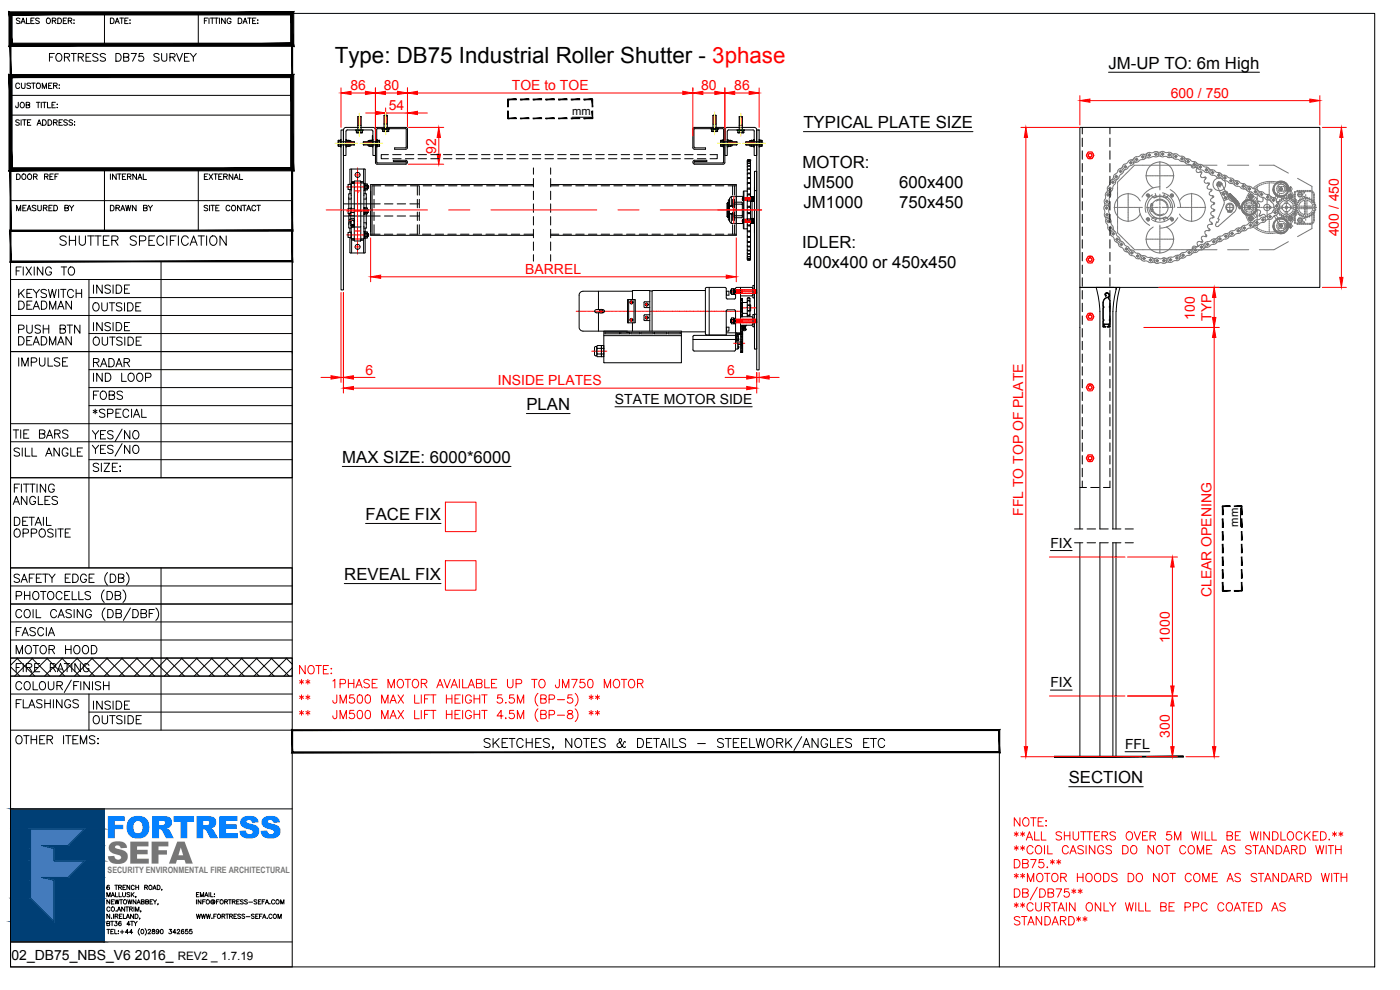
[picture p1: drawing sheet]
<svg xmlns="http://www.w3.org/2000/svg" width="420mm" height="297mm" viewBox="0 0 420 297" stroke-linecap="round" stroke-linejoin="round" font-family="sans-serif">
<defs><g id="words">
<text font-size="9.2" fill="#007fff" x="31.7" y="251.5">FORTRESS</text>
<text font-size="9.2" fill="#767676" x="32.1" y="259.1">SEFA</text>
<text font-size="7.5" x="26.5" y="133.7">YES/NO</text>
<text font-size="7.1" x="26.5" y="137.9">YES/NO</text>
<text font-size="6.7" x="100.4" y="19">Type: DB75 Industrial Roller Shutter - 3phase</text>
<g font-size="6.2">
<text x="16.6" y="74.8">SHUTTER SPECIFICATION</text>
<text x="3.5" y="197.6">MOTOR HOOD</text>
</g>
<g font-size="5.7">
<text x="13.8" y="19.8">FORTRESS DB75 SURVEY</text>
<text x="26.8" y="89.3">INSIDE</text>
<text x="4.2" y="90.7">KEYSWITCH</text>
<text x="4.2" y="94.2">DEADMAN</text>
<text x="26.5" y="94.5">OUTSIDE</text>
<text x="4.2" y="101.2">PUSH BTN</text>
<text x="26.8" y="100.5">INSIDE</text>
<text x="4.2" y="104.8">DEADMAN</text>
<text x="26.8" y="104.8">OUTSIDE</text>
<text x="4.2" y="111.1">IMPULSE</text>
<text x="26.8" y="111.1">RADAR</text>
<text x="26.8" y="115.7">IND LOOP</text>
<text x="26.8" y="121">FOBS</text>
<text x="26.8" y="126.3">*SPECIAL</text>
<text x="2.8" y="132.6">TIE BARS</text>
<text x="2.8" y="137.9">SILL ANGLE</text>
<text x="2.8" y="152.8">ANGLES</text>
<text x="3.2" y="158.7">DETAIL</text>
<text x="2.8" y="162.3">OPPOSITE</text>
<text x="3.5" y="191.9">FASCIA</text>
<text x="3.5" y="202.8">FIRE RATING</text>
<text x="3.5" y="213.8">FLASHINGS</text>
<text x="26.8" y="214.1">INSIDE</text>
<text x="26.8" y="218.4">OUTSIDE</text>
<text x="3.5" y="224.4">OTHER ITEMS:</text>
</g>
<text font-size="5.3" x="3.5" y="83.6">FIXING TO</text>
<g font-size="5">
<text x="332.7" y="20.6">JM-UP TO: 6m High</text>
<text x="241.1" y="38.4">TYPICAL PLATE SIZE</text>
<text x="240.9" y="50.5">MOTOR:</text>
<text x="241.1" y="56.5">JM500</text>
<text x="269.9" y="56.5">600x400</text>
<text x="241.1" y="62.5">JM1000</text>
<text x="269.8" y="62.5">750x450</text>
<text x="240.8" y="74.5">IDLER:</text>
<text x="241.2" y="80.6">400x400 or 450x450</text>
<text x="158" y="123">PLAN</text>
<text x="102.7" y="138.9">MAX SIZE: 6000*6000</text>
<text x="109.7" y="156">FACE FIX</text>
<text x="103.3" y="174">REVEAL FIX</text>
<text x="320.7" y="234.9">SECTION</text>
</g>
<g font-size="4.9">
<text x="3.9" y="55">DOOR REF</text>
<text x="31.7" y="64.6">DRAWN BY</text>
</g>
<g font-size="4.2" fill="#f00">
<text x="105.2" y="27.1">86</text>
<text x="115.2" y="27.1">80</text>
<text x="153.6" y="27.1">TOE to TOE</text>
<text x="210.4" y="27.1">80</text>
<text x="220.4" y="27.1">86</text>
<text x="351.4" y="29.4">600 / 750</text>
<text x="116.7" y="33.1">54</text>
<text x="130.9" y="46.1" transform="rotate(-90 130.9 46.1)">92</text>
<text x="401.8" y="70.9" transform="rotate(-90 401.8 70.9)">400 / 450</text>
<text x="157.6" y="82.3">BARREL</text>
<text x="358.6" y="95.9" transform="rotate(-90 358.6 95.9)">100</text>
<text x="363.6" y="96.3" transform="rotate(-90 363.6 96.3)">TYP</text>
<text x="109.7" y="112.4">6</text>
<text x="218.2" y="112.4">6</text>
<text x="149.4" y="115.7">INSIDE PLATES</text>
<text x="307.1" y="154.7" transform="rotate(-90 307.1 154.7)">FFL TO TOP OF PLATE</text>
<text x="363.6" y="179.2" transform="rotate(-90 363.6 179.2)">CLEAR OPENING</text>
<text x="351.1" y="192.8" transform="rotate(-90 351.1 192.8)">1000</text>
<text x="351.1" y="221.4" transform="rotate(-90 351.1 221.4)">300</text>
</g>
<g font-size="4.2">
<text x="184.6" y="121.2">STATE MOTOR SIDE</text>
<text x="315.2" y="164.3">FIX</text>
<text x="315.2" y="206.2">FIX</text>
<text x="337.6" y="224.7">FFL</text>
<text x="3.5" y="288">02_DB75_NBS_V6 2016_</text>
</g>
<text font-size="3.5" x="53.3" y="288">REV2 _ 1.7.19</text>
<g font-size="3.4">
<text x="171.7" y="34.5">mm</text>
<text x="371.6" y="158" transform="rotate(-90 371.6 158)">mm</text>
</g>
<text font-size="2.6" fill="#767676" x="32.3" y="261.9">SECURITY ENVIRONMENTAL FIRE ARCHITECTURAL</text>
</g></defs>
<!-- layer: C00-00-FF -->
<g fill="none" stroke="#767676" stroke-width=".3">
<path d="M332 57.8a.89 .89 0 0 1 1.3 .3 .89 .89 0 0 1-.3 1.2l-.1 .4a.88 .88 0 0 1-.3 1.4 .88 .88 0 0 1-1.2-.6l.4-1.4a1.08 1.08 0 0 1 .2-1.3zM332.1 58.5h.2M332.2 60v.2M332.3 56.7v.6l-.3 .6M332.4 58.5h.2M332.5 58v.2M332.5 58.3v.3M332.5 58.7v.2M332.7 56.5h.2M332.8 58.5h.2M333 56.5h.3M333.1 56.1v.2"/>
<path d="M333.1 56.4v.2M333.1 56.8v.2M333.2 54.3a.9 .9 0 0 1 1.5 0 .9 .9 0 0 1-.5 1.4l-.2 .3a.89 .89 0 0 1-.7 1.4 .89 .89 0 0 1-1-1.1l.7-.9zM333.4 56.5h.2M333.5 54.7h.2M333.7 57.1l-.3 .6-.1 .6M333.8 54.7h.3M334 54.3v.1M334 54.6v.2M334 54.9v.2M334.2 53l-.6 1M334.2 54.7h.2"/>
<path d="M334.6 53h.2M334.9 53h.2M335 52.5v.2M335 52.9v.2M335 53.3v.1M335.3 53h.2M335.4 55v.2M335.4 55.4v.2M335.4 55.8v.2M335.4 56.1v.2M335.4 56.5v.2M335.4 56.8v.3"/>
<path d="M335.4 57.2v.2M335.4 57.5v.3M335.4 57.9v.3M335.4 58.3v.2M335.4 58.6v.3M335.4 59v.2M335.4 59.4v5.7M335.4 53.7l-.4 .4-.2 .6M335.6 54.4l-.2 .5M335.7 50.8a.89 .89 0 0 1 1.4 .4 .89 .89 0 0 1-.9 1.2l-.2 .3a.92 .92 0 0 1-.7 1.1 .92 .92 0 0 1-1.1-.6 1.74 1.74 0 0 1 1.2-1.5zM335.9 54.2l-.2 .2M335.9 51.4h.1"/>
<path d="M336.1 53.9l-.2 .2M336.2 51.4h.2M336.3 51v.2M336.3 51.3v.3M336.3 51.7v.2M336.4 53.7l-.2 .1M336.5 51.4h.2M336.6 53.4l-.1 .2M336.9 53.2l-.2 .1M337 49.8l-.9 .8M337.1 52.9l-.1 .2M337.2 49.4l1.2-.5a.9 .9 0 0 1 1-.9 .9 .9 0 0 1 .7 1.2l-.5 .4a1.42 1.42 0 0 0-1.3 1 .84 .84 0 0 1-1.2 0 .84 .84 0 0 1 .1-1.2z"/>
<path d="M337.3 50h.2M337.4 52.7l-.2 .1M337.6 50h.2M337.6 52.4l-.1 .2M337.7 49.6v.2M337.7 49.9v.3M337.7 50.3v.2M337.9 52.2l-.2 .1M337.9 50.8l-.8 .8M338 50h.2M338.1 51.9l-.1 .2M338.4 51.6l-.2 .2"/>
<path d="M338.6 58v.3M338.6 58.4v.1M338.6 58.6v.5M338.6 59.2v.1M338.6 59.4v.5M338.6 59.9v.1M338.7 51.4l-.2 .2M338.9 51.1l-.1 .2M338.9 48.8h.2M339.2 50.8l-.2 .3M339.2 48.8h.3M339.3 48.4v.2"/>
<path d="M339.3 48.7v.2M339.3 49.1v.2M339.5 50.6l-.2 .2M339.6 48.8h.2M339.7 50.3l-.2 .2M340 50.1l-.2 .1M340.2 49.8l-.2 .2M340.4 47.4l-.4 .4-.7 .2M340.5 47.3l.5-.3a1.99 1.99 0 0 0 1.7-.7 .89 .89 0 0 1 1.1 1 .89 .89 0 0 1-1.3 .6l-.5 .2a.89 .89 0 0 1-1.2 .5 .89 .89 0 0 1-.3-1.3zM340.6 47.8h.3M340.7 49.6l-.4 .1M340.9 49.6h.2"/>
<path d="M341 47.8h.2M341.1 48.6l-.6 .2-.5 .5M341.1 47.4v.2M341.1 47.7v.3M341.1 48.1v.2M341.2 49.6h.2M341.4 47.8h.1M341.6 49.6h.2M342 49.6h.2M342.3 49.6h.2M342.5 47.1h.2M342.7 49.6h.2"/>
<path d="M342.8 47.1h.3M343 46.6v.2M343 46.9v.3M343 47.3v.2M343 49.6h.3M343.2 47.1h.2M343.4 49.6h.2M343.8 49.6h.2M343.9 52.7h.3M344 58.7a.5 .5 0 0 1 .5-.6 .5 .5 0 0 1 .5 .6 .5 .5 0 0 1-.6 .4M344.1 49.6h.3M344.2 58.7h.6"/>
<path d="M344.3 46l.6-.3 1.1 .1a.88 .88 0 0 1 1.5 0 .88 .88 0 0 1-.6 1.3l-1.1-.1a.91 .91 0 0 1-1.3 .3 .91 .91 0 0 1-.2-1.3zM344.3 52.7h.1M344.3 46l-.5 .3h-.7M344.5 46.6h.2M344.5 52.7h.4M344.5 58.3v.7M344.5 49.6h.2M344.7 47.4h-.8l-.4 .3M344.8 46.6h.2M344.8 49.6h.3M344.9 46.1v.2M344.9 46.4v.3"/>
<path d="M344.9 46.8v.2M345 52.7h.1M345.2 46.6h.1M345.2 49.6h5.8M345.2 52.7h.5M345.6 58.6v.1M345.7 58.8l.1 .2M345.8 52.7h.1M345.8 58.4a4.3 4.3 0 0 0-1.9 5.4M345.9 59.1l.2 .2M346 52.7h.4M346.1 56.3a4.1 4.1 0 0 1-1.2-6.2 4.1 4.1 0 0 1 6.4 0 4.1 4.1 0 0 1-1.3 6.2"/>
<path d="M346.4 59.4a3.3 3.3 0 0 1 5 2.8M346.4 46.3h.3M346.6 59.2l-.4 .2M346.6 52.7h.1M346.7 58l.3 .8 .2 .1M346.7 52.7h.5M346.8 46.3h.2M346.9 58.6a3.8 3.8 0 0 0-2.6 3.7 3.8 3.8 0 0 0 2.6 3.6M346.9 59.1h-.2M346.9 45.8v.2M346.9 46.1v.3M346.9 46.5v.2"/>
<path d="M347.2 46.3h.1M347.2 58.9h1.7M347.2 58.9l-.2 .1M347.3 47l.6-.2 .6 .2M347.3 45.6h1.2M347.3 52.7h.1M347.5 52.7h.3M348 52.7h.2M348.1 56a6.1 6.1 0 0 0-5.4 3.1M348.1 48.5v.3M348.1 48.9v.1M348.1 49.1v.5"/>
<path d="M348.1 49.7v.1M348.1 49.9v.4M348.1 50.4v.1M348.1 50.6v.5M348.1 51.2v.1M348.1 51.4v.5M348.1 51.9v.2M348.1 52.2v.3M348.1 52.6v.3M348.1 53v.3M348.1 53.4v.1M348.1 53.6v.5"/>
<path d="M348.1 54.2v.1M348.1 54.4v.5M348.1 54.9v.1M348.1 55.1v.5M348.1 55.7v.1M348.1 55.9v.4M348.1 56.5v.1M348.1 56.6v.4M348.1 58.3v.8M348.1 59.2v.2M348.1 59.5v.8M348.2 45.8a1.21 1.21 0 0 1 1.8 0h.2a.9 .9 0 0 1 1.3 .1 .9 .9 0 0 1-.1 1.3 1.36 1.36 0 0 1-1.6-.3h-.4a.85 .85 0 0 1-1.1-.1 .85 .85 0 0 1-.1-1z"/>
<path d="M348.3 52.7h.4M348.5 46.2h.1M348.8 46.2h.2M348.8 52.7h.1M348.9 57.9a4.4 4.4 0 0 1 3.6 4.3M348.9 45.8v.2M348.9 46.1v.3M348.9 46.5v.2M348.9 58.9l.3 .1M349 52.7h.4M349.2 46.2h.2M349.3 58.6a3.8 3.8 0 0 1 2.6 3.7 3.8 3.8 0 0 1-2.6 3.6"/>
<path d="M349.3 59.1h.2M349.5 58l-.3 .8-.3 .1M349.5 52.7h.1M349.6 59.2l.4 .2M349.7 52.7h.5M350.3 59.1l-.2 .2M350.3 52.7h.1M350.4 47.2l1.9 .3M350.5 58.8l-.2 .2M350.5 46.5h.1M350.5 52.7h.5M350.6 58.6l-.1 .1"/>
<path d="M350.8 46.5h.2M350.9 46v.2M350.9 46.4v.2M350.9 46.7v.2M351.1 52.7h.1M351.1 49.6h.2M351.1 46.5h.3M351.2 56.9a6.1 6.1 0 0 1 3.1 5.3M351.2 58.7a.5 .5 0 0 1 .5-.5 .5 .5 0 0 1 .5 .5 .5 .5 0 0 1-.6 .4M351.2 52.7h.5M351.4 58.7h.6M351.4 45.9l.6 .3 .6-.1"/>
<path d="M351.4 49.6h.3M351.7 58.3v.7M351.8 49.6h.2M351.8 52.7h.1M352 52.7h.3M352.2 49.6h.2M352.3 46.3a1 1 0 0 1 1.5 .4l.4 .2a.87 .87 0 0 1 1.3 .6 .87 .87 0 0 1-1.1 .9l-.2-.1a1.61 1.61 0 0 0-1.5-.5 .83 .83 0 0 1-.6-.7 .83 .83 0 0 1 .2-.8zM352.4 46.9h.2M352.5 49.6h.3M352.7 46.9h.3M352.9 49.6h.2M352.9 46.5v.2"/>
<path d="M352.9 46.8v.3M352.9 47.2v.2M353.1 46.9h.2M353.3 49.6h.2M353.6 49.6h.3M354 49.6h.2M354.3 47.7h.2M354.4 49.6h.2M354.6 47.7h.3M354.7 47.2h.1M354.7 49.6h.3M354.7 47.2v.2"/>
<path d="M354.7 47.5v.3M354.7 47.9v.2M354.8 48.5l1.1 .5M355 47.7h.2M355.1 49.6h.2M355.4 47.2l.5 .4 .6 .1M355.4 49.6h.3M355.8 49.6h.3M355.9 48a1.13 1.13 0 0 1 1.8 .4l.2 .1a.91 .91 0 0 1 1.3 .4 .91 .91 0 0 1-.6 1.2 .91 .91 0 0 1-1.2-.6l-.5-.2a.87 .87 0 0 1-1-.3 .87 .87 0 0 1 0-1zM356.1 49.6h.3M356.1 48.5h.2M356.4 48.5h.3"/>
<path d="M356.5 48h.1M356.5 49.6h.3M356.6 48v.2M356.6 48.3v.3M356.6 48.7v.2M356.8 48.5h.2M356.9 49.6h.2M357.2 49.6h.3a.69 .69 0 0 0 .4 .8 .69 .69 0 0 0 .9-.2M357.6 49.6h.2M357.6 58v.3M357.6 58.4v.1M357.6 58.6v.5"/>
<path d="M357.6 59.2v.1M357.6 59.4v.5M357.6 59.9v.1M358 49.6h.2M358 49.3h.2M358.3 49.3h.2M358.3 48.8h.1M358.3 49.6h.2M358.4 48.9v.2M358.4 49.2v.2M358.4 49.6v.1M358.5 50.1l1.1 .5"/>
<path d="M358.7 49.6h.2M358.7 49.3h.1M358.8 50.1l.4 .4M359.1 48.8l1.1 .5M359.1 49.6h.2M359.3 50.3a.8 .8 0 0 0-.3 .8 .8 .8 0 0 0 .5 .7l1-.3 .3 .2-.3 .5a.65 .65 0 0 0-.1 .8 .65 .65 0 0 0 .9 .2l.5-.1 .2 .3-.3 .4a.64 .64 0 0 0-.2 .9 .64 .64 0 0 0 .9 .2h.5l.1 .3-.3 .4a.64 .64 0 0 0-.4 .8 .64 .64 0 0 0 .9 .4h.5l.1 .3-.4 .3a.66 .66 0 0 0-.5 .9 .66 .66 0 0 0 .8 .4l.5 .1 .1 .3-.6 .3a.64 .64 0 0 0-.4 .8 .64 .64 0 0 0 .7 .5l.5 .1v.4l-.4 .2a.63 .63 0 0 0-.6 .7 .63 .63 0 0 0 .6 .6l.5 .2v.3l-.7 .2a.64 .64 0 0 0-.5 .7 .64 .64 0 0 0 .5 .6l.4 .3v.3l-.5 .1a.65 .65 0 0 0-.8 .5 .65 .65 0 0 0 .5 .8l.4 .3-.1 .3-.5 .1a.64 .64 0 0 0-.8 .3 .64 .64 0 0 0 .3 .8l.4 .4-.2 .3h-.6a.64 .64 0 0 0-.8 .4 .64 .64 0 0 0 .3 .8l.3 .4-.2 .2h-.5a.64 .64 0 0 0-.9 .1 .64 .64 0 0 0 .2 .9l.2 .5-.2 .2-.6-.2a.64 .64 0 0 0-.8 .2 .64 .64 0 0 0 0 .8l.2 .5M359.4 49.6h.2M359.6 49.6a1.14 1.14 0 0 1 1.8 .4l.2 .1a.89 .89 0 0 1 1.3 .7 .89 .89 0 0 1-1.1 .9l-.3-.1a1.52 1.52 0 0 0-1.5-.7 .82 .82 0 0 1-.4-1.3zM359.8 50.1h.2M360.1 50.1h.3M360.2 49.6h.1M360.2 51.6l.4 .4"/>
<path d="M360.2 49.7v.2M360.2 50v.2M360.2 50.4v.2M360.5 50.1h.2M360.8 49.6h4.4M361.5 53.2l.3 .4M361.6 51h.2M361.9 51h.3M362 50.4h.1M362.1 50.5v.2M362.1 50.8v.3M362.1 51.2v.2"/>
<path d="M362.1 51.8l.6 .1 .5 .4M362.3 51h.2M362.5 54.9l.3 .6M362.7 50.5l1.1 .5M363.3 51.2l.1-.1a1.19 1.19 0 0 1 1.7 .6h.2a.87 .87 0 0 1 1.3 .8 .87 .87 0 0 1-1.4 .7l-1-.6a.84 .84 0 0 1-1-.4 .84 .84 0 0 1 .1-1zM363.3 56.8l.2 .5M363.5 51.8h.2M363.8 51.8h.3M363.8 51.2v.1M363.9 58.7l.1 .6M363.9 51.4v.1M363.9 51.6v.3"/>
<path d="M363.9 52v.2M364.2 51.8h.1M365.3 55.5h-.2M365.3 52.6h.2M365.4 55.5h.1M365.6 55.2v.2M365.6 55.5l.1 .1M365.6 52.6h.3M365.7 52.1h.1M365.7 55.4l-.2 .1M365.7 54.5v.2M365.7 52.2v.1"/>
<path d="M365.7 52.5v.2M365.7 52.8v.2M365.8 54.9l.1 .2M365.8 54.7v.1M365.8 54.9l-.1 .2M365.8 55.7h.3M365.8 53.4l.6 .1 .5 .4M365.9 53.4a1.89 1.89 0 0 0-1.8 2 1.89 1.89 0 0 0 2 1.8M365.9 55.2l.1 .2M366 54.9l.2 .1M366 55.5l.1 .4M366 52.6h.2"/>
<path d="M366 55.3h-.2M366.1 56l.1 .2M366.3 55.1v.2M366.3 55.4l-.1 .2M366.3 55.3h.1M366.3 58l1 2.2 1.4-.7M366.4 55.2h-.2M366.4 52.1l.5 .4 .6 .1M366.5 57.1l-.2 .1M366.6 57.8l-.3 .2M366.8 57l-.2 .1M366.8 55.1l-.3 .1"/>
<path d="M366.9 57.7h-.2M367 52.9a.99 .99 0 0 1 1.5 .3l.4 .2a.9 .9 0 0 1 1.3 .5 .9 .9 0 0 1-.7 1.2l-1.6-.9a.84 .84 0 0 1-1-.3 .84 .84 0 0 1 .1-1zM367 58.3h-.2M367.1 57.7l.1 .3M367.1 56.8l-.2 .1M367.1 53.4h.3M367.2 58.1l.1 .2M367.3 57.5l-.3 .1M367.3 58.5l.1 .2M367.4 57.4h.3l.1 .2M367.4 58.2l-.3 .1M367.5 54.2a1.94 1.94 0 0 1-.3 2.5"/>
<path d="M367.5 53.4h.2M367.5 52.9h.1M367.5 59.4l-.2 .1M367.6 58.9l.1 .2M367.6 53v.2M367.6 53.3v.3M367.6 53.7v.1M367.7 58.1h-.2M367.7 59.2l.1 .3M367.8 57.7l.1 .2M367.8 59.6l.1 .3M367.9 53.4h.1"/>
<path d="M367.9 59.3l-.2 .1M368 58l.1 .2M368.1 58.3l.1 .2M368.2 57.9l.6 .4 .3-.2M368.2 57.9l.6 .5M368.2 58.5l.5 1M368.2 59.2l-.2 .1M368.3 57.8l-.1-.1v.2M368.4 58l-.2-.5-.5-.2-1.1-2.3a.77 .77 0 0 0-1-.4 .77 .77 0 0 0-.4 1l1.1 2.4M368.4 58.1l-.2 .4M368.4 49.6h6.4M368.7 59.5l.3 .5a2.35 2.35 0 0 1 1.9 2.9l-.5 .8-4.7 4.2h-.8l-.1-.5 .3-.8 .4 .1 .4-.8-.4-.3 1.8-4.2v-1.2"/>
<path d="M368.8 59.1h.1M369 58.6l-.4 .2M369 54.2h.2M369.1 59.3l.1 .1M369.1 58.7l-.3 .3M369.1 58l-.6 .9zM369.2 59.5h.1M369.2 58.8l-.3 .3M369.3 58.2l-.6 .8zM369.3 58.2h.1M369.3 58.2l-.4 .3M369.3 54.2h.3"/>
<path d="M369.3 59l-.3 .3M369.3 53.7h.1M369.4 58.3l-.5 .8M369.4 58.3l-.6 .8M369.4 58.3l-.4 .3M369.4 53.8v.2M369.4 54.1v.3M369.4 54.5v.2M369.5 55.1l.6 .1 .5 .3M369.5 59.1l-.3 .3M369.5 58.5l-.5 .8zM369.6 58.6l-.4 .8"/>
<path d="M369.6 59.3l-.3 .2M369.6 58.6l-.5 .7M369.7 58.6l-.4 .3M369.7 54.2h.2M369.8 59.4l-.4 .2M369.8 58.7l-.5 .8M369.8 58.7l-.6 .8M369.8 58.7l-.3 .3M369.9 59.5l-.3 .3M369.9 58.9l-.5 .8zM369.9 58.8l-.3 .3M370 59.6l-.3 .3"/>
<path d="M370.1 59l-.5 .8M370.1 59h.1M370.1 53.7l.5 .4 .6 .1M370.1 59l-.4 .3M370.1 59v.1M370.1 59.1l-.5 .7M370.2 59.8l-.3 .3M370.2 59.1l-.3 .3M370.3 59.1l-.7 .8M370.3 59.9l-.3 .3M370.4 59.3l-.5 .8M370.4 59.3h.1"/>
<path d="M370.4 59.3l-.4 .2M370.5 59.4l-.5 .8M370.5 59.4l-.6 .7M370.5 59.4l-.4 .3M370.6 59.5l-.5 .8M370.6 54.5a.97 .97 0 0 1 1.6 .4l.4 .1a.88 .88 0 0 1 1.3 .6 .88 .88 0 0 1-.9 1.1l-.4-.2a1.94 1.94 0 0 0-1.7-.7 .82 .82 0 0 1-.3-1.3zM370.6 59.5l-.3 .3M370.7 59.6l-.4 .9M370.7 59.6l-.3 .3M370.8 55.1h.2M370.9 59.8l-.6 .8M370.9 59.8l-.3 .3"/>
<path d="M371.1 55.1h.3M371.2 54.5h.1M371.2 54.6v.2M371.2 54.9v.3M371.2 55.3v.2M371.5 55.1h.2M372.6 55.9h.3M373 55.9h.2M373 55.3h.1M373.1 55.4v.2M373.1 55.8v.2M373.1 56.1v.2"/>
<path d="M373.2 56.7l.6 .1 .5 .4M373.4 55.9h.1M373.7 55.4l1.1 .5M374 59.6l-.2 .4M374.2 59.1l-.2 .3M374.3 59.9l-1.7 1.7M374.3 56.2a1.14 1.14 0 0 1 1.8 .4h.2a.89 .89 0 0 1 1.3 .8 .89 .89 0 0 1-1.2 .9l-.2-.2a1.52 1.52 0 0 0-1.5-.6 .81 .81 0 0 1-.4-1.3zM374.4 59.6l-.1 .4M374.5 58.5l-.2 .3M374.5 59.9l-.7 .6M374.5 56.7h.2M374.6 58.9l.2 .4"/>
<path d="M374.7 59.1l-.2 .3M374.7 59.9l-.6 .5M374.8 58l-.2 .3M374.8 58.9h.2M374.8 56.7h.3M374.8 58.7v.3M374.8 59.2l.3 .3M374.8 56.2h.1M374.8 59.8l-.4 .5M374.9 58.4l-.2 .4M374.9 59.5l.3 .2M374.9 56.3v.1"/>
<path d="M374.9 56.6v.2M374.9 56.9v.3M375 58.7l.4-.2 .4 .2v.4l-.4 .3-.4-.3zM375 59.9l-.4 .3M375.1 57.5l-.2 .3M375.2 59.9l-.4 .3M375.2 56.7h.2M375.2 58.9h.4M375.3 58.3l-.4 .2M375.3 58l-.2 .2M375.3 59.9l-.3 .3M375.4 58.2l-.4 .1"/>
<path d="M375.4 58.3v.2M375.4 58.7v.4M375.4 59.4v.2M375.5 58.3l.3 .1M375.5 59.9l-.4 .3M375.6 58.2l.3 .2M375.6 57.6l-.2 .2M375.6 59.9l-.3 .3M375.7 59.5l-.4 .1M375.7 60l-.3 .3M375.8 59.6l-.4 .1M375.8 58.9h.2"/>
<path d="M375.9 58.6l.1 .3M376 59.1l-.2 .3M376 58.9h.1M376.1 58.5l.1 .4M376.1 56.4l-.1 .2M376.2 59.1l-.3 .4M376.2 58.9h.1M376.3 57.5h.2M376.5 59.7l-.3 .3M376.6 56l-.3 .3M376.6 57.5h.3M376.7 57h.1"/>
<path d="M376.7 56.5l-.2 .2M376.8 57.1v.2M376.8 57.4v.3M376.8 57.8v.2M376.8 58.3l1.1 .5M377 57.5h.2M377 59.4l-.2-.2-.2 .3M377.1 55.7l-.3 .2M377.1 59.5l.2 .1-.2 .3M377.2 56.1l-.3 .3M377.3 56.6v.3M377.3 58.1v.4"/>
<path d="M377.3 58.7v.4M377.3 59.3v.4M377.3 59.9v.4M377.4 57l.5 .4 .6 .1M377.6 55.4l-.3 .2M377.7 55.8l-.4 .6M377.9 49.6h4.4l4.4 2.3M378 57.8a.99 .99 0 0 1 1.5 .3l.4 .2a.9 .9 0 0 1 1.3 .6 .9 .9 0 0 1-.9 1.1l-1.4-.8a.87 .87 0 0 1-1-.4 .87 .87 0 0 1 .1-1zM378.1 55.1l-.3 .2M378.1 58.3h.3M378.2 55.5l-.3 .2M378.5 58.3h.2"/>
<path d="M378.5 57.8h.1M378.6 57.9v.2M378.6 58.2v.3M378.6 58.6v.2M378.7 54.9l-.4 .1M378.8 55.3l-.4 .2M378.9 58.3h.1M379 59.2v.4a.71 .71 0 0 1-.3 .9 .71 .71 0 0 1-.9-.1l-.5 .1 .4 .6a.7 .7 0 0 1 .3 .9 .7 .7 0 0 1-.8 .4l-.4 .4M379.3 54.7l-.4 .1M379.4 55.1l-.4 .1M379.9 54.6l-.4 .1M380 55l-.4 .1"/>
<path d="M380 59.2h.2M380.3 60v.2M380.3 59.2h.3M380.4 58.6h.1M380.4 60l.6 .1 .5 .4M380.4 58.7v.2M380.4 59.1v.2M380.4 59.4v.2M380.5 54.5h-.4M380.6 54.9h-.4M380.7 54.4h.4M380.7 59.2h.2"/>
<path d="M380.8 54.9h.4M380.9 54.9v.5M380.9 55.6v.4M380.9 56.2v.4M380.9 56.8v.4M380.9 57.4v.4M380.9 58v.5M381.1 58.7l1.1 .6M381.3 54.4h.4M381.4 54.9h.3M381.5 59l.1 .1M381.5 59.6a.91 .91 0 0 1 1.2-.2 .91 .91 0 0 1 .4 1.1l.2 .4a.9 .9 0 0 1 .6 1.1 .9 .9 0 0 1-1.1 .6l-.4-.3-.1-.9-.4-.5a.91 .91 0 0 1-.4-1.3z"/>
<path d="M381.9 54.4l.4 .1M382 54.9h.4M382.1 59.6h.1M382.2 59.6v.2M382.2 59.9v.3M382.4 56.8a2.03 2.03 0 0 0 3 1.7M382.4 56.6l-.4 .3M382.4 56.7l-.4 .4M382.4 56.9l-.4 .3M382.4 56.3a1.16 1.16 0 0 0 .1 2 2.39 2.39 0 0 0 3.1 .5M382.4 57.1l-.3 .3M382.4 57.2l-.3 .3"/>
<path d="M382.5 54.5l.4 .1M382.5 57.3l-.3 .3M382.5 56.1l-.5 .5M382.5 57.4l-.3 .3M382.6 55h.4M382.6 57.6l-.3 .3M382.6 55.8l-.6 .6M382.6 57.7l-.3 .3M382.7 57.8l-.3 .3M382.8 59.1l-.2 .3M382.8 57.9l-.3 .3M382.8 58l-.2 .3"/>
<path d="M382.9 58.1l-.3 .3M383 58.2l-.3 .3M383.1 54.6l.3 .1M383.1 58.6l-.3 .4M383.1 58.3l-.3 .2M383.1 55.1l.4 .1M383.1 58.3l-.2 .3M383.2 56.4l-.1 .4M383.2 57l.1 .3M383.2 54.7a2.49 2.49 0 0 1 3.7 2.4M383.2 59.6l-.2 .4M383.3 58.4l-.3 .3"/>
<path d="M383.3 54.6l-1 1.1M383.4 58.1l-.3 .4M383.4 58.5l-.3 .3M383.4 55.8l-.2 .4M383.4 57.5l.3 .3M383.4 55a2.03 2.03 0 0 1 3 1.8M383.5 58.5l-.3 .3M383.5 59.1l-.2 .3M383.6 56.5v.4M383.6 57.1l.5 .3M383.6 57.7l-.2 .2M383.6 54.5l-1.5 1.5"/>
<path d="M383.6 58.6l-.3 .3M383.7 54.8l.3 .1M383.7 58.7l-.3 .2M383.7 55.3h.7M383.8 58.5l-.2 .4M383.8 58.7l-.3 .3M383.9 55.5l-.4 .2M383.9 57.9l.3 .1M383.9 54.4l-1.8 1.8M384 58.7l-.3 .4M384 56.8a.39 .39 0 0 1 .4-.4 .39 .39 0 0 1 .4 .5 .39 .39 0 0 1-.6 .2M384.1 54.4l-.6 .5"/>
<path d="M384.1 56h-.3l-.2 .3M384.1 58l-.2 .4M384.1 58.8l-.3 .3M384.1 56.8h.7M384.2 55l.4 .1M384.2 54.4l-.4 .4M384.2 58.8l-.3 .3M384.3 56h.5M384.3 57.4h.5M384.4 54.4l-.4 .4M384.4 58.8l-.3 .3M384.4 56.4v.2"/>
<path d="M384.4 56.7v.1M384.4 56.9v.2M384.6 55.3l.4 .1M384.6 54.4l-.4 .3M384.6 58.8l-.4 .3M384.8 55.2l.3 .2M384.8 54.4l-.4 .3M384.8 58l-.4 .1M384.8 58.8l-.4 .4M384.9 54.4l-.4 .3M385 56h.3l.2 .3M385 54.4l-.3 .3"/>
<path d="M385 58.7l-.4 .4M385.2 55.4l.3 .2M385.2 54.5l-.4 .3M385.3 57.8l-.3 .2M385.3 55.5l.3 .2M385.3 54.5l-.3 .3M385.3 58.5l-.5 .6M385.4 54.6l-.3 .3M385.5 57.1l-.2 .3h-.3M385.5 54.6l-.2 .3M385.6 56.5v.4M385.6 55.8l.2 .3"/>
<path d="M385.6 54.7l-.3 .2M385.7 57.4l-.2 .3M385.7 54.7l-.2 .3M385.8 55.8l.4 .2M385.8 56l.4 .4M385.9 54.8l-.3 .3M385.9 56.3v.4M385.9 56.9l-.1 .3M385.9 56.7h.1M385.9 54.9l-.2 .3M386 54.9l-.2 .3M386.1 58.4v.4"/>
<path d="M386.1 59v.4M386.1 59.6v.4M386.1 55l-.2 .3M386.2 56.3v.1M386.2 57.1h.1M386.2 56.4v.4M386.2 57v.3h-.4M386.2 56.4v.6M386.2 55.1l-.3 .3M386.2 56.3h.1M386.2 56.3v.3M386.2 56.8l.1 .3"/>
<path d="M386.3 57.1h.1M386.3 56.2l.1 .1M386.3 56.4v.6M386.3 55.2l-.3 .3M386.3 56.3h.1M386.3 56.3l.1 .3M386.4 57.1h.1M386.4 56.8v.3M386.4 55.3l-.3 .3M386.4 56.3h.1M386.4 56.8l.1 .3M386.4 56.8l.4-.4v.6"/>
<path d="M386.4 55.4l-.2 .3M386.5 57.1h.1M386.5 56.4v.6M386.5 55.5l-.3 .3M386.5 59.1l.1 .3M386.5 56.3h.1M386.5 56.3v.3M386.6 58.5l-.1 .4M386.6 57.1h.1M386.6 57l.2 .3M386.6 56.8v.3M386.6 56.4v.6"/>
<path d="M386.6 55.6l-.3 .3M386.6 57.9l-1.1 1M386.6 59l.1 .3M386.6 56.3h.1M386.6 58.9h.2M386.6 56.3l.1 .3M386.6 55.8l-.3 .2M386.7 56.8v.3M386.7 55.9l-.3 .3M386.7 59.3l-.2 .4-.2-.1-.1-.4-.6 .5-.3-.4-.3 .6-.3-.4-.2 .1 .2 .5-.6-.2 .1 .6-.6-.1-.1 .2 .3 .4-.3 .1M386.7 59.3l.2 .5 .2-.1M386.7 57.1h.1"/>
<path d="M386.7 56.4v.6M386.7 56l-.3 .3M386.7 57.5l-1.5 1.5M386.7 56.3h.1M386.7 56.3v.3M386.7 56.1l-.3 .3v.6l.4-.7M386.7 56.8l.1 .3M386.7 57.3l-1.7 1.8M386.8 58.5l-.2 .3M386.8 57.1h.1M386.8 56.3l-.4 .3v-.3M386.8 57.1l-.6 .6"/>
<path d="M386.8 56.3h.2M386.8 56.7l-.4 .5M386.8 56.9l-.4 .5M386.9 58.7l.4-.2 .3 .2v.4l-.3 .3-.4-.3zM386.9 57.1h.1M386.9 56.4l.1 .7M386.9 59.5l.4 .1M386.9 59.6l.3 .1M387 56.3h.1M387 57.4l.2 .3M387 56.3v.3M387 57.1h.1"/>
<path d="M387 56.4v.6M387 58.2l-.3 .2M387 58.9h.5M387.1 57.1l.2 .2M387.1 56.8v.3M387.1 59.7l.3-.2 .1 .1v.5l.1 .1 .4-.3M387.2 56.5v.4M387.3 58.2l.3 .1M387.3 58.3v.2M387.3 58.7v.4M387.3 59.4v.2M387.3 57.9l.2 .3"/>
<path d="M387.3 56l.3 .3M387.3 56v.3M387.3 56.5v.4M387.3 57.1v.2M387.3 56l-.3 .3M387.4 58.3l-.4 .1M387.4 57.3l.2 .3M387.5 58.4l.3 .3M387.6 57.1l-.3 .2M387.6 58.9h.3M387.7 59.4l-.2 .1M387.7 56.5v.4"/>
<path d="M387.7 57.7l.2 .3M387.8 59.5l-.3 .1M387.8 58.4l.2 .4M387.9 58.8l-.1 .5M388 58.9l-.1 .4M388 59.9l.2 .1-.2 .4M388 59.1l.1 .3M388.1 58.2l.1 .4M388.1 59.6v.3M388.3 58.8l.2 .3M388.5 58.2v.4M388.5 58.8v.4"/>
<path d="M388.5 59.4v.4M388.5 60v.5M388.5 58.4h.2M388.7 57.5v.5M388.7 58.2v.4M388.7 58.8v.4M388.7 59.4l.2 .4M388.7 60v.4M388.9 59.8l.2 .3M388.9 59.8v.3M388.9 57.5h-.4v.5M389.1 57.5h.4"/>
<path d="M389.3 57.5h.3M389.4 53.5l4.3 2.4v4.8M389.5 58.4h.2M389.5 58.2v.5M389.6 58.2l-.1 .3M389.6 58.7l.2 .3M389.6 58.8l.4 .3M389.6 57.2h-.3v.3M389.7 57.5h.4M389.8 57.2h.4M389.8 57.5h.4M389.9 58.4h.4"/>
<path d="M390 57.8l-.3 .2M390 57.8h-.3l-.1 .2M390.1 58.2v.4M390.1 58.8v.3M390.3 57.8h.2l.3 .6M390.3 57.5h.4M390.4 59l-.4 .1M390.4 57.2h.4M390.4 57.5h.4M390.6 58.4h.2M390.6 58.8l-.3 .3M390.7 58.6l-.1 .3h.2"/>
<path d="M390.7 58.2v.5M390.8 58.4h.1M390.8 57.9l-.6-.1-.1 .2M390.9 57.5l.6 .2v.2h-.4M391 57.2h.4M391 57.5h.4M391.1 58.9l.4 .1v.2M391.7 57.2h.3M391.7 57.5h.3M391.9 58.4v.4M391.9 59v.4M391.9 59.6v.4"/>
<path d="M392.2 57.2h.4M392.2 57.5h.4M392.8 57.2h.7M392.8 57.5h.7M393.7 57.2l.3 .2M393.7 57.6l.3 .3M394.1 58.1l.1 .8M394.2 57.6l.2 .4M394.2 59.1v.4M394.2 59.7v.5M394.4 58.1v.8M394.4 59.1v.4"/>
<path d="M394.4 59.7v.4M331.5 60.8l.1 .6-.2 .6M331.5 61.8a.86 .86 0 0 1 1.2 0 .86 .86 0 0 1 .1 1.2v.8a.84 .84 0 0 1 .1 1.2 .84 .84 0 0 1-1.2 .1 .84 .84 0 0 1-.2-1.2v-.8a.87 .87 0 0 1 0-1.3zM331.6 65l.3 .5-.1 .7M331.6 62.4h.2M331.8 60.4h.1M331.8 64.4h.2M332 62.4h.2M332 65.9a.91 .91 0 0 1 1.2-.1 .91 .91 0 0 1 .2 1.2l.2 .4a.88 .88 0 0 1 .4 1.4 .88 .88 0 0 1-1.5-.1l-.1-.4a1.91 1.91 0 0 0-.6-1.7zM332 60.4h.3M332.1 62v.2M332.1 62.3v.3"/>
<path d="M332.1 62.7v.2M332.1 64.4h.2M332.2 60.3v.2M332.2 60.7v.2M332.2 66.4h.2M332.2 64v.2M332.2 64.3v.3M332.2 64.7v.2M332.3 62.4h.2M332.4 60.4h.2M332.5 64.4h.2M332.5 66.4h.3"/>
<path d="M332.6 66v.2M332.6 66.3v.2M332.6 66.7v.1M332.8 69l.5 1.1M332.8 68.3h.2M332.9 60.9l-.2 .6 .1 .6M332.9 66.4h.2M333 64.7v.8l.3 .4M333.1 68.3h.3M333.3 67.9v.2M333.3 68.2v.3M333.3 68.6v.1"/>
<path d="M333.5 68.3h.2M333.6 69.5a.96 .96 0 0 1 1.1 0 .96 .96 0 0 1 .4 1l.2 .3a.91 .91 0 0 1 .8 1.1 .91 .91 0 0 1-1.1 .7 .91 .91 0 0 1-.7-1.1l-.3-.5a.87 .87 0 0 1-.4-1.5zM333.7 70.1h.2M334 70.1h.3M334.1 68.4l.1 .6 .4 .5M334.2 69.7v.2M334.2 70v.2M334.2 70.4v.2M334.3 62.2h.4M334.4 70.1h.2M334.8 62.2h.1M334.8 71.8h.2"/>
<path d="M335 72.6l.5 .3 .2 .6M335 62.2h.4M335.1 71.8h.3M335.2 71.4v.1M335.2 71.7v.2M335.2 72.1v.2M335.4 65.2v.3M335.4 65.6v.3M335.4 66v.2M335.4 66.3v.3M335.4 66.7v.2M335.4 67.1v.2"/>
<path d="M335.4 67.4v.2M335.4 67.8v.2M335.4 68.2v.2M335.4 68.5v.2M335.4 68.9v.2M335.4 69.2v.3M335.4 69.6l.2 .4M335.5 62.2h.1M335.5 71.8h.2M335.7 70.1l.2 .2M335.7 62.2h.5M335.9 70.4l.2 .2"/>
<path d="M336 72.7a.95 .95 0 0 1 1.5 .7l.3 .3a.88 .88 0 0 1 1.1 1.1 .88 .88 0 0 1-1.5 .5l-.5-.9-.4-.2a.87 .87 0 0 1-.7-.6 .87 .87 0 0 1 .2-.9zM336.1 71.7l.2 .5 .5 .4M336.1 73.4h.2M336.2 70.7l.2 .1M336.3 62.2h.1M336.4 73.4h.3M336.5 62.2h.5M336.5 70.9l.1 .2M336.5 72.9v.2M336.5 73.2v.3M336.5 73.6v.2M336.7 71.2l.2 .1"/>
<path d="M336.8 73.4h.2M337 71.4l.1 .2M337 62.2h.1M337.2 62.2h.5M337.2 71.7l.2 .1M337.5 71.9l.1 .2M337.6 74.7h.2M337.7 72.2l.2 .1M337.8 62.2h.1M337.9 74.7h.2M337.9 75.5l.6 .2 .4 .5M338 62.2h.3"/>
<path d="M338 72.4l.1 .2M338 74.3v.2M338 74.6v.2M338 75v.1M338.2 72.7l.2 .2M338.3 74.7h.2M338.4 62.2h.3M338.5 72.9l.2 .2M338.6 60.1v.5M338.6 60.7v.1M338.6 60.9v.5M338.6 61.5v.1"/>
<path d="M338.6 61.7v.3M338.6 62.1v.3M338.6 62.5v.3M338.6 62.9v.1M338.6 63.1v.5M338.6 63.7v.1M338.6 63.9v.4M338.6 64.4v.2M338.6 64.6v.5M338.6 65.2v.1M338.6 65.4v.5M338.6 66v.1"/>
<path d="M338.6 66.2v.3M338.8 74.3l1 .8M338.8 73.2l.1 .2M338.8 62.2h.4M339 73.4l.2 .2M339.1 75.3a.99 .99 0 0 1 1.5 .4l.4 .2a.88 .88 0 0 1 1.2 .4 .88 .88 0 0 1-.4 1.2 .88 .88 0 0 1-1.2-.4l-.7-.4a.87 .87 0 0 1-.9-.4 .87 .87 0 0 1 .1-1zM339.2 62.2h.2M339.2 75.9h.2M339.3 73.7l.2 .2M339.5 62.2h.4M339.5 74l.2 .1M339.5 75.9h.3"/>
<path d="M339.7 75.4v.2M339.7 75.7v.3M339.7 76.1v.2M339.8 74.2l.2 .2M339.9 75.9h.2M340 62.2h.1M340 74.5l.2 .1M340.2 62.2h.5M340.3 74.7l.4 .2M340.8 62.2h.1M340.9 74.9h.2M341 62.2h.4"/>
<path d="M341 76.8h.2M341.2 74.9h.2M341.3 76.8h.3M341.4 76.4v.2M341.4 76.7v.2M341.4 77v.3M341.5 62.2h.2M341.6 77.6l.6 .1 .5 .4M341.6 74.9h.2M341.7 76.8h.2M341.7 62.2h.5M341.9 62.3a6.1 6.1 0 0 0 3.1 5.3"/>
<path d="M342 74.9h.2M342.1 76.3l1.1 .4M342.2 60.3a4.1 4.1 0 0 0-6.2-1.2 4.1 4.1 0 0 0 0 6.3 4.1 4.1 0 0 0 6.2-1.2M342.3 62.2h.1M342.3 74.9h.2M342.5 62.2h.3M342.7 74.9h.2M342.7 77a1.01 1.01 0 0 1 1.5 .2l.5 .1a.92 .92 0 0 1 1.3 .2 .92 .92 0 0 1-.4 1.3 .92 .92 0 0 1-1.2-.4l-.7-.1a.85 .85 0 0 1-1-.3 .85 .85 0 0 1 0-1zM342.9 77.6h.2M343 74.9h.3M343.2 77.6h.2M343.3 77.1v.2"/>
<path d="M343.3 77.4v.3M343.3 77.8v.2M343.4 74.9h.2M343.6 77.6h.2M343.8 74.9h.2M343.9 71.8h.3M344 65.9a.51 .51 0 0 1 .5-.6 .51 .51 0 0 1 .5 .6 .51 .51 0 0 1-.6 .4M344.1 62.2h.8M344.1 74.9h.3M344.2 65.8h.6M344.3 71.8h.1M344.5 71.8h.4"/>
<path d="M344.5 65.5v.6M344.5 74.9h.2M344.8 62.3a3.3 3.3 0 0 0 4.9 2.8M344.8 74.9h.3M344.8 78h.2M345 71.8h.1M345.1 62.2h.1M345.2 78h.2M345.2 74.9h5.8M345.2 71.8h.5M345.3 62a.79 .79 0 0 1 .7-1.1 2.49 2.49 0 0 1 3.8-.4 2.49 2.49 0 0 1-.3 3.8 2.49 2.49 0 0 1-3.7-.8 .79 .79 0 0 1-.5-1.1h.6M345.3 62v.1"/>
<path d="M345.3 62.1h.6M345.3 77.6v.2M345.3 77.9v.2M345.3 78.3v.1M345.4 62.2h.8M345.4 61.5h.7M345.4 62.9h.7M345.6 78h.1M345.6 78.8l.6-.1 .6 .2M345.6 65.7v.2M345.8 77.3l1.1 .2M345.8 61.2v.6"/>
<path d="M345.8 62.6v.6M345.8 71.8h.1M345.8 65.5l-.1 .2M345.9 62.3a2.17 2.17 0 0 0 3.3 1.8M346 71.8h.4M346.1 65.2l-.2 .2M346.1 68.1a4.1 4.1 0 0 0-1.2 6.3 4.1 4.1 0 0 0 6.4 0 4.1 4.1 0 0 0-1.3-6.3M346.2 65.2l.4 .1M346.3 62.2h.2M346.6 71.8h.1M346.7 62.2h.8M346.7 65.4h.2"/>
<path d="M346.7 77.6l.8-.2a1.97 1.97 0 0 0 1.9 0 .84 .84 0 0 1 .6 1.2 .84 .84 0 0 1-1.3 .3l-.6-.1a.91 .91 0 0 1-1.3 .1 .91 .91 0 0 1-.1-1.3zM346.7 71.8h.5M346.8 78.2h.2M347 60.3a2.2 2.2 0 0 1 3.3 1.9M347 65.5l.2 .1M347.2 78.2h.2M347.2 65.6h1.7M347.2 65.6l-.2 .1-.3 .8M347.3 77.8v.2M347.3 78.1v.3M347.3 78.5v.2M347.3 71.8h.1"/>
<path d="M347.5 71.8h.3M347.5 78.2h.2M347.8 62.2h.6M348 71.8h.2M348.1 60.5v.1M348.1 60.8v.8M348.1 61.9v.7M348.1 62.9v.8M348.1 63.8v.2M348.1 64.2v.7M348.1 65.1v.2M348.1 65.4v.9"/>
<path d="M348.1 67.5v.4M348.1 67.9v.1M348.1 68.1v.5M348.1 68.7v.1M348.1 68.9v.4M348.1 69.5v.1M348.1 69.6v.5M348.1 70.2v.1M348.1 70.4v.5M348.1 71v.1M348.1 71.2v.3M348.1 71.6v.3"/>
<path d="M348.1 72v.3M348.1 72.4v.1M348.1 72.6v.5M348.1 73.2v.1M348.1 73.4v.5M348.1 74h.1M348.1 74.1v.5M348.1 74.7v.1M348.1 74.9v.5M348.1 75.5v.1M348.1 75.6v.4M348.3 71.8h.4"/>
<path d="M348.7 62.2h.8M348.8 71.8h.1M348.9 78.2h.1M348.9 65.6l.3 .1 .3 .8M349 71.8h.4M349.2 78.2h.2M349.2 65.5l-.3 .1M349.3 77.8v.1M349.3 78.1v.2M349.3 78.4v.3M349.5 65.4h-.2M349.5 78.2h.2"/>
<path d="M349.5 71.8h.1M349.7 62.2h.1M349.7 71.8h.5M350 65.2l-.4 .1M350 62.2h.8M350.1 65.2l.2 .2M350.3 71.8h.1M350.3 65.5l.2 .2M350.5 71.8h.5M350.5 65.7l.1 .2M350.6 77.5l.4-.3 1.5-.2a.84 .84 0 0 1 1.1-.3 .84 .84 0 0 1 .3 1.1 .84 .84 0 0 1-1.1 .4l-.6 .1a.91 .91 0 0 1-1.2 .4 .91 .91 0 0 1-.4-1.2zM350.8 77.3l-.6 .2h-1.3"/>
<path d="M350.8 77.9h.2M351 78.7l-1.2 .2M351 62.2h.1M351.1 71.8h.1M351.1 74.9h.3M351.1 77.9h.3M351.2 65.9a.51 .51 0 0 1 .5-.6 .51 .51 0 0 1 .5 .6 .51 .51 0 0 1-.6 .4M351.2 71.8h.5M351.3 62.2h.8M351.3 77.5v.2M351.3 77.8v.3M351.3 78.2v.2"/>
<path d="M351.4 65.8h.6M351.5 65.1a4.4 4.4 0 0 1-5.6 1M351.5 74.9h.2M351.5 77.9h.2M351.7 65.5v.6M351.8 71.8h.1M351.9 74.9h.2M352 71.8h.3M352.2 74.9h.3M352.6 74.9h.2M352.8 77.4h.2M353 74.9h.2"/>
<path d="M353.1 77.4h.2M353.2 77v.2M353.2 77.3v.3M353.2 77.7v.2M353.3 74.9h.3M353.3 62.2h.4M353.5 65.3a6.2 6.2 0 0 1-5.4 3.2M353.5 77.4h.2M353.7 74.9h.2M353.8 62.2h.1M354 60.3a4.1 4.1 0 0 1 6.2-1.2 4.1 4.1 0 0 1 0 6.3 4.1 4.1 0 0 1-6.2-1.2M354 62.2h.4"/>
<path d="M354 74.9h.3M354.4 76.1l-.5 .4-.6 .1M354.4 76.1l.6-.3a1.45 1.45 0 0 0 1.5-.7 .88 .88 0 0 1 1.2 .8 .88 .88 0 0 1-1.3 .7l-.4 .2a.89 .89 0 0 1-1.2 .6 .89 .89 0 0 1-.4-1.3zM354.4 74.9h.3M354.5 62.2h.1M354.6 76.6h.2M354.7 62.2h.5M354.8 74.9h.2M355 76.6h.2M355 77.4l-.6 .1-.5 .4M355 76.2v.1M355 76.5v.2"/>
<path d="M355 76.8v.2M355.1 74.9h.3M355.3 62.2h.1M355.3 76.6h.2M355.5 62.2h.5M355.5 74.9h.2M355.8 74.9h.3M356.1 62.2h.1M356.2 74.9h.3M356.3 62.2h.4M356.5 75.8h.1M356.6 74.9h.2"/>
<path d="M356.8 75.8h.2M356.8 62.2h.1M356.9 75.4v.1M356.9 75.6v.3M356.9 76v.2M356.9 74.9h.3M357 62.2h.4M357.2 75.8h.1M357.3 74.9h.2M357.5 62.2h.2M357.6 60.1v.5M357.6 60.7v.1"/>
<path d="M357.6 60.9v.5M357.6 61.5v.1M357.6 61.7v.3M357.6 62.1v.3M357.6 62.5v.3M357.6 62.9v.1M357.6 63.1v.5M357.6 63.7v.1M357.6 63.9v.4M357.6 64.4v.2M357.6 64.6v.5M357.6 65.2v.1"/>
<path d="M357.6 65.4v.5M357.6 66v.1M357.6 66.2v.3M357.7 74.9h.2M357.9 62.2h.3M358 74.9h1.4M358.1 74.5l-1.1 .5M358.1 74.5l.5-.4a2.19 2.19 0 0 0 1.9-.8 .9 .9 0 0 1 .9 1.1 .9 .9 0 0 1-1.3 .6l-.4 .2a.89 .89 0 0 1-1.2 .5 .89 .89 0 0 1-.4-1.2zM358.3 62.2h.1M358.5 62.2h.4M358.7 75.8l-1.2 .5M358.7 74.5v.2"/>
<path d="M358.7 74.8v.3M358.7 75.2v.2M359.1 62.2h.1M359.1 74.1l-.2-.1a.65 .65 0 0 0-.8-.1 .65 .65 0 0 0-.3 .8M359.2 62.2h.5M359.5 74.9h.2M359.5 73.7l-.4 .4M359.8 62.2h.1M359.8 74.9h.3M360 62.2h.5M360.1 74.1h.2M360.2 74.9h.3"/>
<path d="M360.5 74.1h.2M360.5 74.9h4.7M360.6 62.2h.1M360.6 73.7v.2M360.6 74v.3M360.6 74.4v.2M360.8 62.2h.4M360.8 74.1h.2M360.9 72.2l-.4 .4M361.3 62.2h.1M361.5 62.2h.4M361.8 72.8l-.5 .4-.7 .1"/>
<path d="M361.8 72.8l1.5-.5a.87 .87 0 0 1 1.5-.5 .87 .87 0 0 1-.5 1.5l-.9 .2a.89 .89 0 0 1-1.3 .6 .89 .89 0 0 1-.3-1.3zM362 73.3h.1M362 70.5l-.3 .5M362.3 73.3h.2M362.4 74.2l-.7 .1-.5 .3M362.4 72.9v.2M362.4 73.2v.2M362.4 73.6v.2M362.7 73.3h.2M362.9 68.7l-.2 .5M363.6 66.8l-.1 .5M363.8 72.5h.2"/>
<path d="M364.1 64.8l-.1 .6M364.1 72.5h.3M364.2 60.7v.6M364.3 62.8l-.1 .6M364.3 72.1v.2M364.3 72.4v.2M364.3 72.8v.1M364.5 72.5h.2M365.4 71.2l-1.1 .5M365.5 71.1l1.5-.4a.87 .87 0 0 1 1.3-.5 .87 .87 0 0 1 0 1.4l-.3 .1a1.45 1.45 0 0 0-1.5 .7l-.2 .1a.82 .82 0 0 1-.9-.4 .82 .82 0 0 1 .1-1zM365.6 71.7h.2M366 71.7h.2"/>
<path d="M366 72.5l-1.1 .5M366.1 71.2v.3M366.1 71.6v.2M366.1 72v.1M366.3 71.7h.3M367.5 70.9h.2M367.8 70.9h.2M367.9 70.4v.2M367.9 70.7v.3M367.9 71.1v.2M367.9 62.2h.9M368.2 70.9h.2"/>
<path d="M368.4 74.9h6.4M369 63.2v.5h-.2a1.79 1.79 0 0 1-.6-2.4 1.24 1.24 0 0 1 1.8 .1 1.24 1.24 0 0 1-.3 1.8l-.1 .4-.4 .1v-.5M369 62.2h.2M369.1 69.6l-.5 .3-.6 .2M369.1 61.1v.9M369.1 62.1v.3M369.1 62.5v.9M369.2 69.4l1.4-.4a.92 .92 0 0 1 1.2-.6 .92 .92 0 0 1 .5 1.2l-.3 .4-1.3 .3a.9 .9 0 0 1-1.1 .6 .9 .9 0 0 1-.6-1.2zM369.3 70.1h.2M369.3 62.2h.9M369.6 70.1h.3M369.7 70.9l-1.1 .5"/>
<path d="M369.8 69.6v.2M369.8 69.9v.3M369.8 70.3v.2M369.9 60.1v.1M369.9 60.2h.1M370 70.1h.2M370.4 60l-.3 .3M370.6 60.2l-.4 .3M370.7 61h.1M370.7 60.4l-.3 .2M370.9 60.5l-.4 .2M371 61.4v.1"/>
<path d="M371 60.7l-.4 .2M371.1 60.8l-.4 .2M371.1 60.1l-.6 .6M371.1 60.1l.1 .1M371.1 60.1l-.5 .3M371.2 69.3h.1M371.2 61.8h.1M371.2 61l-.4 .2M371.2 60.2l-.7 .5M371.2 61.8l.6-.2 .3 .3M371.2 60.2l-.3 .2M371.3 60.2l-.7 .7"/>
<path d="M371.3 60.2v.1M371.3 61.2l-.4 .2M371.3 60.3l-.7 .6M371.3 60.4l-.6 .6M371.3 60.4l-.3 .2M371.4 61.3l-.4 .2M371.5 60.5l-.7 .7M371.5 60.5l-.4 .2M371.5 69.3h.2M371.5 61.5l-.4 .2M371.6 61.6l.3-.1 .3 .6M371.6 62.2h.2"/>
<path d="M371.6 60.7l-.4 .2M371.6 68.8v.2M371.6 69.1v.3M371.6 69.5v.2M371.6 60.7l-.6 .7M371.6 60.7v.1M371.7 60.8l-.7 .7M371.7 62.2l.3 .1M371.7 60.8l-.7 .6M371.7 60.8l-.4 .2M371.7 62.2h.1M371.8 61l-.7 .7"/>
<path d="M371.8 61l-.4 .2M371.8 62l.4 .6M371.8 69.3h.3M371.9 61.2l-.7 .6M371.9 61.2l-.4 .2M371.9 62.2h.1M372 62.2h.2M372 61.9l.4 .6M372.1 61.8l-.3 .3 .1 .1M372.1 61.7v.3M372.1 62.1v.3M372.1 62.5v.2"/>
<path d="M372.1 61.9v.1M372.2 61.8a.39 .39 0 0 1 .2 .7 .39 .39 0 0 1-.6-.2M372.3 62.2h.3M372.8 67.9l-.5 .4-.6 .1M372.8 67.9l1.5-.5a.88 .88 0 0 1 1.5-.5 .88 .88 0 0 1-.2 1.5l-1.2 .2a.9 .9 0 0 1-1.2 .6 .9 .9 0 0 1-.4-1.3zM372.9 62.2h.4M372.9 62.1l-.4 .4M372.9 62.3l-.4 .4M372.9 61.9l-.4 .5M372.9 62.5l-.3 .3M372.9 62.6l-.3 .3M372.9 61.7l-.4 .5"/>
<path d="M372.9 62.7l-.3 .4M373 62.9l-.3 .3M373 68.4h.2M373 61.5l-.5 .5M373 63l-.3 .3M373.1 63.1l-.3 .3M373.2 63.2l-.3 .3M373.2 63.3l-.3 .3M373.2 61.1l-.6 .7M373.3 63.5l-.3 .2M373.3 64.1l.4-.3v.4M373.3 68.4h.3"/>
<path d="M373.4 69.3h-.7l-.4 .5M373.4 63.5l-.3 .3M373.5 63.6l-.3 .3M373.5 68v.2M373.5 68.3v.2M373.5 68.7v.2M373.5 62.6v.3M373.5 62.2h.4M373.5 63.7l-.3 .3M373.5 61.9v.5v-.4M373.5 62.5l.2 .4M373.6 61.3l-.1 .5 .3-.4"/>
<path d="M373.6 63.2v.3M373.6 60.2l-.7 .8M373.7 60.7l-.1 .5M373.7 68.4h.2M373.7 63.9l-.2 .2M373.8 60.2l-.1 .4M373.8 64.3l.1 .4M373.8 63.1l.3 .6M373.8 63.9l-.3 .3M373.9 62.1v.3M373.9 64l-.3 .3M374 62.7l.2 .2h.3"/>
<path d="M374 60l-1.3 1.3M374 64.9l.1 .4M374 64.1l-.3 .2M374.1 60.8l-.1 .4M374.1 62.2h.4M374.1 63.9l.2 .4M374.1 64.1l-.2 .3M374.2 65.5l.2 .3M374.2 61l-.3 .3M374.2 63.5l.4 .1M374.3 60.2l-.2 .4M374.3 64.2l-.3 .3"/>
<path d="M374.3 64.5l.1 .4M374.4 64.2l-.3 .3M374.5 66l.2 .4M374.5 61.6h-.3l-.2 .2M374.5 65.1l.2 .3M374.6 62.3a.37 .37 0 0 1 .3-.4 .37 .37 0 0 1 .4 .5 .37 .37 0 0 1-.5 .2M374.6 64.2l-.4 .4M374.6 62.2h.6M374.6 65.5l.2 .4M374.7 64.3l-.4 .3M374.7 61.6h.4M374.7 62.9h.4"/>
<path d="M374.8 60.9l-.4 .1M374.8 63.6h.3M374.8 65.5h.2M374.8 66.5l.2 .3M374.8 65.3v.4M374.8 65.8l.3 .3M374.8 64.3l-.3 .3M374.8 67.6h.3M374.9 65l-.2 .4M374.9 66.1l.3 .2M374.9 61.9v.2M374.9 62.2v.1"/>
<path d="M374.9 62.4v.2M374.9 60.8l.5 .1M375 65.3l.4-.2 .4 .2v.5l-.4 .2-.4-.2zM375 64.3l-.4 .3M375.1 66.3l.2 .2M375.2 64.3l-.4 .3M375.2 67.6h.2M375.2 65.5h.4M375.3 64.9l-.4 .2M375.3 61.6h.4l.2 .2M375.3 62.2h.4M375.3 67.1v.3"/>
<path d="M375.3 67.5v.2M375.3 67.9v.1M375.4 64.8l-.4 .1M375.4 64.9v.3M375.4 65.4v.3M375.4 66v.2M375.4 66.6l.1 .2M375.4 64.2l-.4 .4M375.5 64.9l.3 .2M375.5 63.5l.2 .3M375.5 61l.4 .2M375.6 67.6h.1"/>
<path d="M375.6 64.8l.3 .2M375.7 66.1l-.4 .1M375.7 63.4l-.3 .2M375.7 64.1l-.6 .5M375.7 60.6l-.2 .4M375.8 66.2l-.4 .1M375.8 65.5h.2M375.9 62.7l-.2 .2h-.4M375.9 64l.2 .3M375.9 60l-.3 .3M375.9 62.1v.3M375.9 65.2l.1 .3"/>
<path d="M375.9 62.2h.4M375.9 60.1l-.2 .3M376 63.1l.2 .4M376 65.7l-.2 .3M376 65.5h.1M376 68l.4 .3M376.1 63l-.2 .3M376.1 65.2l.1 .3M376.1 60.2l-.2 .3 .3-.3M376.1 60.1l-.3 .3M376.1 63.9l-.7 .7M376.2 65.7l-.3 .4"/>
<path d="M376.2 65.5h.1M376.2 62.7l.2 .1M376.2 64.5l.3 .3M376.2 61.8l.1 .4M376.2 61l-.2 .3 .2 .4M376.3 62.4l-.1 .4M376.3 62.2h.1M376.3 60.3l-.3 .2M376.4 63.6l.2 .3M376.4 60.3l-.3 .3M376.4 67.7l.3 .2M376.5 66.3l-1.1 .5"/>
<path d="M376.5 66.3l.5-.3a2.02 2.02 0 0 0 1.7-.8 .83 .83 0 0 1 1.1 .8 .83 .83 0 0 1-1.1 .8l-.6 .2a.89 .89 0 0 1-1.2 .6 .89 .89 0 0 1-.4-1.3zM376.5 60.4l-.3 .3M376.5 68.4l.4 .3M376.6 60.5l-.2 .4 .3-.3M376.6 65l.2 .3 .2-.1M376.6 60.5l-.3 .3M376.6 61.7h-.4M376.6 62.8h.2M376.7 64.1l.3 .3M376.7 66.8h.2M376.8 60.7l-.3 .3M376.8 60.8l-.3 .2"/>
<path d="M376.8 68.1l.4 .2M376.8 62.8l.5 .1M376.9 60.9l-.3 .2M376.9 62.6a2.05 2.05 0 0 0-2.5-2.3 2.05 2.05 0 0 0-1.1 3.2 2.05 2.05 0 0 0 3.4-.2l.1-.5M376.9 62.9l-.1 .1M376.9 63.5l-.7 .8M377 60.1l-.3 .3M377 61l-.3 .3M377 61.1l-.2 .2M377 68.8l.4 .2M377 66.8h.3v.4M377.1 67.6l-.6 .1-.6 .4"/>
<path d="M377.1 62.4l.1 .5M377.1 64.6l.2 .3-.2 .1M377.1 61.2l-.3 .3M377.1 62.9l-.5 .5M377.1 62.2h.5M377.1 61.3l-.3 .3M377.1 63.2l-1.2 1.2M377.2 61.6l-.4 .1M377.2 61.4l-.3 .3M377.2 66.3v.2M377.2 66.7v.2M377.2 67v.2"/>
<path d="M377.2 61.6l-.3 .3M377.2 62.9l-1.6 1.7M377.3 62.9l.3 .1a.7 .7 0 0 1 .7 .5 .7 .7 0 0 1-.3 .8v.6l.6-.3a.66 .66 0 0 1 .8-.3 .66 .66 0 0 1 .4 .8M377.3 61.7l-.4 .3M377.3 68v.5l.4 .1M377.3 62.3a2.41 2.41 0 0 0-3.4-2.2 2.41 2.41 0 0 0-.6 4.1 2.41 2.41 0 0 0 3.9-1.3M377.3 61.8l-.4 .4h-.4M377.3 60.5v.4M377.3 61.1v.3M377.3 63.1v.4M377.3 63.8v.3M377.3 64.3v.4"/>
<path d="M377.3 64.9v.5M377.3 65.5v.5M377.3 66.2v.3M377.3 67.4v.4M377.3 62l-.4 .4M377.3 62.1l-.4 .4M377.4 66.8h.2M377.6 69.1l.3 .2M377.7 60.4l-.3 .4M377.7 62.2h.4M377.9 68.7l.3 .2M377.9 64.4l.4 .4"/>
<path d="M378.1 69.4l.3 .1M378.4 62.2h.3M378.4 69l.3 .2M378.6 66h.1M378.7 69.6l.3 .1M378.9 66h.2M379 62.2h.3M379 69.2l.3 .1M379 65.5v.2M379 65.8v.3M379 66.2v.2M379.2 69.8l.4 .1"/>
<path d="M379.3 66h.2M379.5 69.4l.4 .1M379.5 62.2h.5M379.8 69.9l.4 .1M380.1 69.5l.4 .1M380.1 62.2h.5M380.3 60.4v.4M380.3 61v.4M380.3 61.6v.4M380.3 62.2v.4M380.3 62.8v.4M380.3 63.4v.4"/>
<path d="M380.3 64v.4M380.3 64.6v.2M380.4 70l.4 .1M380.4 64.6a1.19 1.19 0 0 1-1.2 .6M380.6 64.4l1.1-.6a.91 .91 0 0 1 1-.9 .91 .91 0 0 1 .9 1.1 .91 .91 0 0 1-1.1 .7l-.4 .3a.89 .89 0 0 1-1.2 .8 .89 .89 0 0 1-.3-1.4zM380.7 65h.2M380.7 69.6h.4M380.8 62.2h.4M380.9 61.9h.5v.7h-.5zM380.9 65.8v.3M380.9 66.3v.4M380.9 66.9v.4"/>
<path d="M380.9 67.5v.4M380.9 68.1v.4M380.9 68.7v.4M380.9 69.3v.3M381 65.8h-.6l-.7 .6M381 70.1h.4M381 65h.3M381.2 61.9a.96 .96 0 0 0-1.5-.4 .96 .96 0 0 0 0 1.5 .96 .96 0 0 0 1.5-.4M381.2 64.6v.2M381.2 64.9v.2M381.2 65.2v.2M381.4 62.2h.3"/>
<path d="M381.4 65h.2M381.7 69.6h-.4M381.7 60.1h.2M382 62.2h.4M382 70l-.4 .1M382 67.7a2.43 2.43 0 0 0 3.6 2.1M382 60.1h.3M382.2 64.9l.2 .1v-.3l.2 .5M382.2 60.3v.2M382.3 63.8h.2M382.3 69.6h-.4M382.3 66.5a2.41 2.41 0 0 1 2.3-1.2 2.41 2.41 0 0 1 2.1 1.5l.1 .9"/>
<path d="M382.3 62.1l-.2 1.1M382.4 67.7a2 2 0 0 0 3 1.8M382.4 67.6l-.4 .4M382.4 67.8l-.4 .4M382.4 67.3l-.4 .4M382.4 67.5l-.4 .4M382.4 68l-.3 .3M382.4 68.1l-.3 .4M382.4 60.1h.2M382.5 68.3l-.3 .3M382.5 67l-.5 .5M382.5 68.4l-.3 .3"/>
<path d="M382.6 68.5l-.3 .3M382.6 69.9l-.4 .1M382.6 68.6l-.3 .3M382.6 63.8h.2M382.6 63.2h.1M382.7 61.8h.2M382.7 66.7l-.7 .6M382.7 68.7l-.3 .3M382.7 68.9l-.2 .2M382.7 63.3v.2M382.7 63.7v.2M382.7 64.1v.1"/>
<path d="M382.8 65.3l.1 .4M382.8 69l-.3 .2M382.9 69l-.3 .3M382.9 69.4l-.4 .1M382.9 69.1l-.2 .3M383 63.8h.1M383 61.8h.3M383 64.6l.2 .3M383.1 61.3h.1M383.1 65.9l.2 .3M383.1 69.2l-.3 .3M383.1 60.5l.3 .2-.2 .1"/>
<path d="M383.1 69.3l-.3 .3M383.1 61.4v.2M383.1 61.7v.3M383.1 62.1v.2M383.2 69.9h-.4M383.2 67.5l-.1 .4M383.2 68.1l.1 .4M383.2 69.4l-.2 .2M383.3 65.1l.2 .3M383.3 69.4l-.2 .3M383.4 66.4l.2 .4M383.4 69.8l.4-.1-.3 .3"/>
<path d="M383.4 67l-.2 .3M383.4 68.6l.3 .3M383.4 66a2 2 0 0 1 3 1.7M383.4 61.8h.2M383.4 63.4l.4 .1-.3 .4 .1 .2 .5-.2 .1 .2-.1 .5 .4-.3 .2 .1-.2 .5 .7-.2 .2 .5 .5-.4 .3 .5 .1-.5h.2l.2 .4M383.4 69.5l-.3 .3M383.5 69.3l-.4 .1M383.5 63v-.2l.2 .1-.3 .2M383.5 65.5l-1.3 1.3M383.6 67.6v.4M383.6 69.6l-.3 .3M383.6 68.2l.5 .3"/>
<path d="M383.6 65.6l.2 .4M383.7 69.6l-.3 .3M383.7 62.4l-.3 .7 .1 .4M383.8 65.4l-1.7 1.7M383.9 66.6l-.4 .2M383.9 69l.3 .2M383.9 62.2h.3M383.9 66.1l.2 .4M383.9 69.7l-.3 .3M384 61.6l-.1 .2h.4M384 65.4l-.6 .6M384 67.8a.39 .39 0 0 1 .4-.5 .39 .39 0 0 1 .4 .5 .39 .39 0 0 1-.6 .3"/>
<path d="M384 69.1l-.3 .1M384.1 63.1l.2 .4M384.1 69.7l-.4 .4M384.1 67.1h-.3l-.2 .3M384.1 67.7h.7M384.2 65.3l-.5 .5M384.2 69.8l-.3 .3M384.3 62.6h-.4l.1 .3M384.3 61l-.2 .4M384.3 68.5h.5M384.3 67.1h.5M384.4 69.5l-.4 .1"/>
<path d="M384.4 65.3l-.5 .4M384.4 69.8l-.4 .3M384.4 63.6l.3 .3M384.4 66.4l-.4 .1M384.4 69.2h.4M384.4 67.4v.6M384.5 62.2h.3M384.5 61.8h.3M384.5 62.6h.3M384.5 65.3l-.3 .4M384.5 69.8l-.3 .3M384.6 66.4l.4 .1"/>
<path d="M384.7 60.6l-.3 .3M384.7 65.4l-.4 .3M384.8 69.7l-.5 .4M384.8 61.9v.5M384.8 62.5l.2 .4M384.8 64l.4 .2M384.8 65.4l-.3 .3M384.9 69.2l-.4 .2M385 67.1h.3l.2 .3M385 69.7l-.5 .4M385 65.4l-.3 .3M385 62.2h.4"/>
<path d="M385.1 61.4l-.2 .4M385.1 63.1l.3 .2M385.1 65.4l-.3 .3M385.2 60.2l-.4 .3M385.2 66.5l.3 .3M385.3 65.5l-.3 .3M385.3 69.6l-.6 .5M385.3 69l-.3 .1M385.4 60.2l.3-.1v.4M385.4 65.5l-.3 .3M385.4 68.9l-.3 .2M385.5 68.2l-.2 .3h-.3"/>
<path d="M385.5 65.6l-.3 .3M385.6 67.6v.4M385.6 61l-.3 .3M385.6 63.4l.4 .1M385.6 66.9l.2 .3M385.6 65.6l-.3 .3M385.6 62.2h.5M385.7 64v.4l-.3-.1M385.7 62.2l.2 .4M385.7 60.7v.3M385.7 63.5v.3M385.7 69.3l-.8 .8"/>
<path d="M385.7 68.5l-.2 .3M385.7 65.7l-.3 .3M385.8 67.8h.4M385.8 61h.4M385.8 67.2h.4v.3M385.8 65.8l-.2 .2M385.9 67.4v.4M385.9 65.8l-.3 .3M385.9 68.6l-.3 .2M385.9 68l-.1 .4M385.9 67.8h.1M386 65.9l-.3 .3"/>
<path d="M386.1 61.4v.4l-.4 .3M386.1 60.2v.4M386.1 60.8v.5M386.1 62.1v.3M386.1 62.7v.3M386.1 63.2v.5M386.1 63.8v.5M386.1 64.5v.4M386.1 65.1v.3M386.1 65.7v.4M386.1 66l-.3 .3M386.2 68.2h.1"/>
<path d="M386.2 68.1v.1M386.2 68.1l-.4 .4M386.2 67.7v.4M386.2 67.5v.6M386.2 66.1l-.3 .3M386.2 61.9l.2 .3M386.2 67.4h.1M386.2 62.2h.5M386.2 67.4v.3M386.2 67.4v.1M386.2 67.9l.1 .3M386.3 68.2h.1"/>
<path d="M386.3 67.5v.6M386.3 66.2l-.3 .3M386.3 67.4h.1M386.3 67.4l.1 .3M386.3 66.3l-.2 .2M386.4 68.2h.1M386.4 67.9v.3M386.4 67.5v.6M386.4 69.1l-.6 .6M386.4 61l.4 .2M386.4 62.4l-.3 .2M386.4 67.8h.4"/>
<path d="M386.4 66.4l-.2 .2M386.4 64v.4l.3-.1M386.4 62.2h.1M386.4 67.4h.1M386.4 68.2l-.3 .3M386.4 60.7v.3M386.4 63.5v.3M386.4 67.9l.1 .3M386.4 67.9l.5-.4 .1 .6M386.5 65.5l.1 .4M386.5 68.2h.1M386.5 66.5l-.3 .3"/>
<path d="M386.5 67.4h.1M386.5 67.4v.3M386.5 66.6l-.3 .3M386.6 68.2h.1M386.6 67.9v.3M386.6 67.5v.6M386.6 63.4l-.4 .1M386.6 65.7l.2 .3M386.6 65.1l-.1 .3M386.6 67.4h.1M386.6 65.5h.2M386.6 67.4l.1 .3"/>
<path d="M386.6 66.7l-.3 .3M386.6 68.7l-1.2 1.2M386.7 67.9v.3M386.7 72.5l-4.4 2.4h-4.4M386.7 66.8l-.3 .3M386.7 65.2l-.1 .2M386.7 66.1l.3 .2M386.7 68.2h.1M386.7 67.5v.6M386.7 66.9l-.3 .4M386.7 68.5l-1.6 1.5M386.7 60.2l-.3-.1v.4"/>
<path d="M386.7 67.4h.1M386.7 67.4v.3M386.7 67.9l.1 .3M386.7 67.1l-.3 .3M386.8 68.2h.1M386.8 67.4l-.4 .3v-.3M386.8 67.2l-.2 .2M386.8 67.2l-.3 .3v.6M386.8 67.5v.6l-.5 .5M386.8 68.2l-.8 .8M386.8 67.4h.2M386.8 67.4l-.4 .7"/>
<path d="M386.8 67.9l-.4 .4M386.9 65.3l.4-.2 .3 .2v.5l-.3 .2-.4-.2zM386.9 68.2h.1M386.9 62.2h.4M386.9 67.9v.3M386.9 60.2l.4 .3M386.9 64.8l.2-.2 .3 .4M386.9 64.8l-.2 .4M387 61.3l.2 .3M387 66.1l.4 .1M387 67.4h.1M387 67.4v.3"/>
<path d="M387 67.9v.3M387 68.2h.1M387 67.8h.4M387 67.5v.6M387 65.5h.5M387 67.4h.2M387.1 63l-.3 .3M387.1 68.2l.2 .3M387.1 67.9v.3M387.2 64.8l-.3 .1M387.2 67.6v.4M387.2 66.7l-.2 .4"/>
<path d="M387.3 61.8v.4M387.3 64.9v.3M387.3 65.4v.3M387.3 66v.2M387.3 64l-.4 .2M387.3 61.8h.3M387.3 62.6h.3M387.3 62.4l-.1 .4M387.3 62.2h.1M387.3 64.9l-.4 .1M387.3 68.2v.3l.3-.3M387.3 67.2l.3 .2"/>
<path d="M387.3 67.2v.2M387.3 67.6v.4M387.3 67.2l-.1 .2M387.4 60.6l.3 .3M387.5 64.9l.2 .2M387.5 62.2h.3M387.5 66.3l-.2 .2M387.5 64.9l.3 .1M387.6 66.9l-.2 .3M387.6 67.8h.4M387.6 66.2l-.3 .1M387.6 65.5h.3"/>
<path d="M387.7 63.6l-.3 .3M387.7 67.6v.4M387.8 65.8l-.3 .3M387.8 65.2l.1 .4M387.8 62.6h.4l-.1 .3M387.8 61l.3 .4M387.9 65.2l.1 .3M387.9 66.4l-.2 .4M388 65.7l-.2 .4M388 60.4l.1 .2M388.1 63.1l-.3 .4M388.1 60.6l.4-.2 .1 .2-.3 .4 .2 .1"/>
<path d="M388.1 62.2h.4M388.1 60.4v.2M388.1 63.9v.2M388.1 64.6v.3M388.1 65.1l-.1 .3M388.1 61.6l.1 .2h-.4M388.2 65.9l-.1 .4M388.5 66.5v.4h.4M388.5 60.8v.3M388.5 63.4v.3M388.5 64.1v.4M388.5 64.7v.4"/>
<path d="M388.5 65.3v.4M388.5 65.9v.4M388.5 65.4l-.2 .3M388.5 66h.2M388.5 61.1h.4l-.3 .5 .1 .1M388.5 64.1l-.4-.2-.2 .2 .3 .4-.2 .1-.4-.3-.2 .7M388.5 63.4l-.2 .1 .3 .4-.1 .2M388.6 62.2h.5M388.7 62.8l-.1 .1 .3 .5h-.4M388.7 61.7l.4 .3-.3 .1M388.7 60.6v.5M388.7 61.4v.3"/>
<path d="M388.7 62.1v.3M388.7 62.8v.2M388.7 63.4l.2 .5M388.7 64.1v.4M388.7 65.3v.4M388.7 65.9v.4M388.7 66.5v.4M388.7 60.6h.2M388.8 62.1v.3M388.8 62.4l.3 .1-.4 .3M388.8 62.4l.5 .1-.4 .6h.5l.1 .1-.4 .4 .1 .2 .5-.2v.7l.4-.2 .1 .7 .6-.2-.1 .5 .7-.3v.5h.2l.2-.4 .5 .4 .3-.6 .5 .4 .1-.6 .3 .3 .2-.1-.2-.4h.6l.1-.1-.3-.4 .3-.1M388.9 63.9l.2 .3"/>
<path d="M388.9 64.6l-.2 .5M388.9 60.3v.3M388.9 63.9v.3M388.9 64.4v.2M389.1 64.4l-.2 .2M389.1 60.3l-.2 .3M389.1 66.9h.4M389.3 62.2h.4M389.3 66.9v.4h.3M389.3 67h.3M389.5 66.2v-.4l-.1 .2 .4 .6M389.5 66h.2"/>
<path d="M389.6 66.5l.4 .2M389.7 66.9h.4M389.8 61.6l-.1 .2h.5M389.8 67.3h.4M389.8 67h.4M389.9 63.1l.2 .4M389.9 62.2h.4M389.9 66h.4M390 65.4l-.3 .2M390 65.4h-.3l-.1 .3M390.1 61l-.2 .4M390.1 65.9v.4"/>
<path d="M390.1 66.5v.2M390.2 62.6h-.5l.1 .3M390.2 63.6l.3 .3M390.3 65.4l.3 .3M390.3 66.9h.4M390.4 66.6l-.4 .1M390.4 61.8h.4M390.4 62.6h.4M390.4 67.3h.4M390.4 67h.4M390.5 62.2h.4M390.5 60.6l-.3 .3"/>
<path d="M390.6 65.6l-.4-.2-.1 .3M390.6 65.5h.2M390.6 66h.2M390.6 66.5l-.3 .2M390.7 64l.3 .2M390.7 65.7l.1 .3M390.7 66.3l-.1 .2h.2M390.7 65.8v.5M390.8 66h.1M391 60.2l-.3 .3M391 62.6h.5v.5M391 67.3h.4"/>
<path d="M391 67h.4M391.1 62.2h.4l.2 .4M391.1 66.5h.3l.1 .3-.6 .1M391.2 60.2l.3-.1v.5M391.5 63.9v.5l-.3-.1M391.5 61.4v.4h-.5M391.5 60.8v.4M391.5 63.3v.4M391.5 65.3v.2h-.4M391.7 67.3h.3M391.7 67h.3M391.7 62.2h.4"/>
<path d="M391.9 61.4v.4l-.3 .3M391.9 60.2v.4M391.9 60.8v.5M391.9 62.1v.3M391.9 62.7v.3M391.9 63.2v.5M391.9 63.8v.5M391.9 64.5v.4M391.9 65.1v.3M391.9 65.7v.4M392.1 61.9l.1 .3M392.2 62.4l-.3 .2"/>
<path d="M392.2 63.9v.5l.3-.1M392.2 62.2h.1M392.2 61.4v.4h.5M392.2 60.8v.4M392.2 63.3v.4M392.2 67.3h.4M392.2 67h.4M392.3 62.2h.4M392.5 60.2l-.3-.1v.5M392.7 62.6h-.5v.5M392.8 60.2l.3 .3M392.8 67.3h.7"/>
<path d="M392.9 62.2h.4M392.9 61.8h.4M392.9 62.6h.4M393.1 64l-.3 .2M393.3 60.6l.3 .3M393.5 62.2h.4M393.5 66.9l-.7 .1M393.6 63.6l-.3 .3M393.6 62.6h.4l-.1 .3M393.6 61l.3 .4M393.7 63.8v4.8l-4.3 2.4M393.9 63.1l-.3 .4"/>
<path d="M393.9 61.6l.1 .2h-.4M394 66.6l-.3 .2M394 67l-.3 .2M394.1 62.2h.4M394.2 65.6l-.1 .8M394.2 60.5v.3M394.2 63.7v.4M394.2 64.3v.5M394.2 65v.4M394.4 66.5l-.2 .4M394.4 61.4l-.1-.1 .3-.4-.1-.2h-.6l.3-.4-.7-.1 .2-.4-.7 .1-.1-.5-.5 .3-.2-.5-.2 .4h-.2l-.2-.4h-.2v.5l-.7-.3-.1 .6-.6-.2 .1 .6-.6-.1 .3 .4-.7 .2 .4 .4-.6 .1 .4 .4-.5 .3M394.4 61.4l.5 .2-.5 .4"/>
<path d="M394.4 62l.5 .1-.5 .6M394.4 63.1l-.1 .1 .3 .4-.1 .2-.3-.1M394.4 65.6v.7M394.4 62.7l.5 .2-.1 .2h-.4M394.4 60.3v.4M394.4 61.1v.3M394.4 61.8v.2M394.4 62.5v.2M394.4 63.1v.3M394.4 63.8v.4M394.4 64.4v.4M394.4 65v.4"/>
<path d="M394.7 62.2h.4"/>
<circle cx="332.5" cy="58.4" r=".31"/>
<circle cx="333.1" cy="56.5" r=".32"/>
<circle cx="334" cy="54.7" r=".33"/>
<circle cx="335" cy="53" r=".33"/>
<circle cx="336.3" cy="51.4" r=".32"/>
<circle cx="337.7" cy="50" r=".31"/>
<circle cx="339.4" cy="48.8" r=".31"/>
<circle cx="341.1" cy="47.8" r=".31"/>
<circle cx="342.9" cy="47.1" r=".33"/>
<circle cx="344.5" cy="58.7" r=".37"/>
<circle cx="344.9" cy="46.5" r=".31"/>
<circle cx="346.9" cy="46.3" r=".31"/>
<circle cx="348.9" cy="46.2" r=".33"/>
<circle cx="350.9" cy="46.5" r=".31"/>
<circle cx="351.7" cy="58.7" r=".38"/>
<circle cx="352.9" cy="47" r=".31"/>
<circle cx="354.7" cy="47.7" r=".31"/>
<circle cx="356.6" cy="48.5" r=".32"/>
<circle cx="358.4" cy="49.3" r=".31"/>
<circle cx="360.2" cy="50.1" r=".32"/>
<circle cx="362.1" cy="50.9" r=".31"/>
<circle cx="363.9" cy="51.8" r=".31"/>
<circle cx="365.8" cy="52.6" r=".33"/>
<circle cx="365.9" cy="55.3" r=".62"/>
<circle cx="367.2" cy="58.2" r=".38"/>
<circle cx="367.6" cy="53.4" r=".31"/>
<circle cx="367.8" cy="59.4" r=".39"/>
<circle cx="369.4" cy="54.3" r=".31"/>
<circle cx="371.3" cy="55.1" r=".33"/>
<circle cx="373.1" cy="55.9" r=".31"/>
<circle cx="374.9" cy="56.7" r=".31"/>
<circle cx="376.8" cy="57.5" r=".31"/>
<circle cx="378.6" cy="58.3" r=".32"/>
<circle cx="380.4" cy="59.2" r=".32"/>
<circle cx="384.4" cy="56.7" r=".51"/>
<circle cx="332.1" cy="62.4" r=".31"/>
<circle cx="332.2" cy="60.4" r=".32"/>
<circle cx="332.2" cy="64.5" r=".33"/>
<circle cx="332.6" cy="66.4" r=".32"/>
<circle cx="333.3" cy="68.3" r=".31"/>
<circle cx="334.1" cy="70.1" r=".32"/>
<circle cx="335.2" cy="71.8" r=".31"/>
<circle cx="336.6" cy="73.3" r=".31"/>
<circle cx="338" cy="74.7" r=".33"/>
<circle cx="339.7" cy="75.9" r=".33"/>
<circle cx="341.5" cy="76.8" r=".31"/>
<circle cx="343.3" cy="77.5" r=".31"/>
<circle cx="344.5" cy="65.8" r=".38"/>
<circle cx="345.3" cy="78" r=".31"/>
<circle cx="345.8" cy="62.9" r=".17"/>
<circle cx="345.8" cy="61.5" r=".17"/>
<circle cx="347.3" cy="78.3" r=".31"/>
<circle cx="349.3" cy="78.2" r=".33"/>
<circle cx="351.3" cy="77.9" r=".31"/>
<circle cx="351.7" cy="65.8" r=".39"/>
<circle cx="353.2" cy="77.4" r=".32"/>
<circle cx="355.1" cy="76.6" r=".32"/>
<circle cx="356.9" cy="75.8" r=".31"/>
<circle cx="358.7" cy="75" r=".31"/>
<circle cx="360.6" cy="74.1" r=".31"/>
<circle cx="362.4" cy="73.3" r=".31"/>
<circle cx="364.2" cy="72.5" r=".31"/>
<circle cx="366.1" cy="71.7" r=".33"/>
<circle cx="367.9" cy="70.9" r=".32"/>
<circle cx="368.7" cy="63.4" r=".12"/>
<circle cx="369.1" cy="62.3" r="1.01"/>
<circle cx="369.4" cy="63.4" r=".11"/>
<circle cx="369.8" cy="70.1" r=".31"/>
<circle cx="371.6" cy="69.2" r=".33"/>
<circle cx="373.4" cy="68.4" r=".32"/>
<circle cx="374.9" cy="62.3" r=".51"/>
<circle cx="375.3" cy="67.6" r=".32"/>
<circle cx="377.2" cy="66.8" r=".31"/>
<circle cx="379" cy="65.9" r=".31"/>
<circle cx="380.3" cy="62.3" r=".22"/>
<circle cx="381.1" cy="65" r=".31"/>
<circle cx="382.2" cy="60.1" r=".32"/>
<circle cx="382.7" cy="63.8" r=".32"/>
<circle cx="383.1" cy="61.8" r=".31"/>
<circle cx="384.4" cy="67.7" r=".5"/>
</g>
<!-- layer: 0 -->
<g fill="none" stroke="#000" stroke-width=".3">
<path d="M102.3 39h.8v48h-.8zM103.1 39v7.7h.7v-7.3M103.1 39l.2-.6 .5-.2h8.1l.6 .2 .2 .6M103.9 39.3l.3-.3h7.4l.3 .3M108.8 39.2v.6M112.7 39v7.7h-.8v-7.3M112.7 38.7v10.1M113.1 38.2h8.7l.5 .5M113.1 38.2l-.4 .5M113.3 38.6h8.4M113.3 38.6l-.2 .3v9.7l.2 .3M116.7 38.8v.6"/>
<path d="M121.7 38.6l.2 .1v5.4l-.2 .3M122.3 38.7v5.6M152.4 35.4v.2M177.7 35.5h.2M177.8 29.7v.2M207.9 38.7l.5-.5h8.7l.4 .5M207.9 38.7v5.6M208.6 38.6h8.3M208.6 38.6l-.3 .3v5.3l3.4 .2v.4h-3.3M213.6 38.8v.6M216.9 38.6l.3 .3v9.7l-.3 .3M217.5 39l.3-.6 .5-.2h8l.6 .2 .2 .6"/>
<path d="M217.5 39v7.7h.8v-7.3M217.5 38.7v10.1M221.4 39.2v.6M226 39h-7.3l-.4 .3M226 39l.4 .3M227.1 39v7.7h-.8v-7.3M227.1 39h.7v72h-.7zM324.1 38.2h72v48h-72zM324.8 38.2v2M333.1 38.2v2M101.6 43.9h.6M111.7 55.8h2.6"/>
<path d="M112.3 55.8v2.7M112.3 59.8v2.6M112.7 48.8l.4 .4M113.1 49.3h8.7M113.2 43.9h.6M113.3 48.9h8.5v-.4h-3.7v-.4h3.7l.5 .6-.5 .6M115.6 55.8h2.5M116.6 46.4h-2.2v1.2h2.2M117.8 47.6h2.6M117.8 46.4h2.6M119.4 55.8h2.5M121.7 44.4h-3.3v.4h3.4"/>
<path d="M121.7 47.6h2.5M121.7 46.4h2.5M122.3 44.3l-.5 .4M123.2 55.8h2.5M125.3 55.8v2.7M125.3 59.8v2.6M125.5 47.6h2.5M125.5 46.4h2.5M125.8 55.8v2.7M125.8 59.8v2.6M127 55.8h2.5M129.3 47.6h2.5"/>
<path d="M129.3 46.4h2.5M130.8 55.8h2.5M133.1 47.6h2.5M133.1 46.4h2.5M134.6 55.8h2.5M136.9 47.6h2.5M136.9 46.4h2.5M138.4 55.8h2.6M140.7 47.6h2.5M140.7 46.4h2.5M142.2 55.8h2.6M144.5 47.6h2.6"/>
<path d="M144.5 46.4h2.6M146 55.8h2.6M148.3 47.6h2.6M148.3 46.4h2.6M149.8 55.8h2.6M152.1 47.6h2.6M152.1 46.4h2.6M153.7 55.8h2.5M155.9 47.6h2.6M155.9 46.4h2.6M157.5 55.8h2.6M159.8 47.6h2.5"/>
<path d="M159.8 46.4h2.5M160.1 55.4h-48.9v15.2h48.9M160.1 50.4v1.9M160.1 53.6v2.5M160.1 57.4v2.5M163.6 47.6h2.5M163.6 46.4h2.5M165.3 55.4h55.7v15.2h-55.7M165.3 55.8h2.4M165.3 50.4v1.9M165.3 53.6v2.5M165.3 57.4v2.5"/>
<path d="M167.4 47.6h2.5M167.4 46.4h2.5M169 55.8h2.5M171.2 47.6h2.5M171.2 46.4h2.5M172.8 55.8h2.5M175 47.6h2.5M175 46.4h2.5M176.6 55.8h2.5M178.8 47.6h2.5M178.8 46.4h2.5M180.4 55.8h2.6"/>
<path d="M182.6 47.6h2.6M182.6 46.4h2.6M184.2 55.8h2.6M186.4 47.6h2.6M186.4 46.4h2.6M188 55.8h2.6M190.2 47.6h2.6M190.2 46.4h2.6M191.8 55.8h2.6M194 47.6h2.6M194 46.4h2.6M195.7 55.8h2.5"/>
<path d="M197.9 47.6h2.5M197.9 46.4h2.5M199.5 55.8h2.5M201.7 47.6h2.5M201.7 46.4h2.5M203.3 55.8h2.5M205.5 47.6h2.5M205.5 46.4h2.5M207.1 55.8h2.5M207.9 44.3l.5 .4M208.4 48.4v.5M208.4 48.1l-.5 .6 .5 .6"/>
<path d="M208.4 48.1h3.7v.4h-3.7M208.4 48.9h8.5M208.4 49.3h8.7M209.3 47.6h2.5M209.3 46.4h2.5M210.9 55.8h2.5M213.1 46.4h2.2v1.2h-2.2M214.7 55.8h2.5M216.4 43.9h.6M217.5 48.8l-.4 .4M218.5 55.8h2.5M219.9 55.8v2.7"/>
<path d="M219.9 59.8v2.6M220.5 55.8v2.7M220.5 59.8v2.6M228 43.9h.6M324.8 41.4v2.6M324.8 45.3v2.5M324.8 49.1v2.5M324.8 52.9v2.5M324.8 56.7v2.5M333.1 41.4v2.6M333.1 45.3v2.5M333.1 49.1v2.5"/>
<path d="M333.1 52.9v2.5M333.1 56.7v2.5M111.2 70.3h2.9M111.2 61.2h2.9M111.2 64.8h2.9M112.3 63.6v2.6M112.3 67.4v2.9M115.3 70.3h2.6M115.4 61.2h2.5M115.4 64.8h2.5M119.2 70.3h2.5M119.2 61.2h2.5"/>
<path d="M119.2 64.8h2.5M123 70.3h2.5M123 61.2h2.8M123 64.8h2.8M125.3 63.6v2.6M125.3 67.4v2.9M125.8 63.6v2.6M125.8 67.4v2.9M126.8 70.3h2.5M130.6 70.3h2.5M134.4 70.3h2.5M138.2 70.3h2.5"/>
<path d="M142 70.3h2.6M145.8 70.3h2.6M149.6 70.3h2.6M153.4 70.3h2.6M157.3 70.3h2.8M160.1 61.2v2.5M160.1 65v2.5M160.1 68.8v2.5M160.1 72.6v2.5M160.1 76.4v2M165.3 70.3h2.4M165.3 61.2v2.5"/>
<path d="M165.3 65v2.5M165.3 68.8v2.5M165.3 72.6v2.5M165.3 76.4v2M169 70.3h2.5M172.8 70.3h2.5M176.6 70.3h2.5M180.4 70.3h2.6M184.2 70.3h2.6M188 70.3h2.6M191.8 70.3h2.6M195.7 70.3h2.5"/>
<path d="M199.5 70.3h2.5M203.3 70.3h2.5M207.1 70.3h2.5M210.9 70.3h2.5M214.7 70.3h2.5M218.5 70.3h2.5M219.9 63.6v2.6M219.9 67.4v2.9M220.5 63.6v2.6M220.5 67.4v2.9M324.8 60.5v2.5M324.8 64.3v2.5"/>
<path d="M324.8 68.1v2.6M324.8 71.9v2.6M324.8 75.7v2.6M324.8 79.5v2.6M333.1 60.5v2.5M333.1 64.3v2.5M333.1 68.1v2.6M333.1 71.9v2.6M333.1 75.7v2.6M333.1 79.5v2.6M324.1 86.2v12.1M324.8 83.4v2.5"/>
<path d="M324.8 87.2v2.5M324.8 91v2.5M324.8 94.8v2.5M324.8 98.6v2.5M329 86.2l.8 4 .3 3.3M331 92.4v3.3l.3 .3-.2 .3M331 90.8v1l.3 .3-.2 .3M331 96.3v1.7M331 98l.1 .1M331.1 96.3v1.7h.6M331.1 92.4l.1 3.4M331.1 90.8l.1 1.1"/>
<path d="M331.2 95.9l-.2 .4M331.2 92l-.2 .4M331.3 97.3h1.6l-.1 .7h-.4M331.3 97.4l.2 .5 .3 .1-.7 .1M331.3 97.2h1.6M331.4 97.2l-.1 .7M331.4 97.9l.3 .1M331.5 97.9h.1M331.7 98h.1M332.4 98h.1M332.6 89.3l.3 .6M332.6 97.9l-.2 .2 .8-.1"/>
<path d="M332.7 89.4l.3 .4M332.7 97.9h.1M332.9 97.4l-.2 .5M332.9 97.2l.1 .1M332.9 89.9l.2 2M333 89.8l.1 .3v7.9M333 95.9l.2 .4M333.1 92.4v3.4M333.1 96.3v1.7M333.1 98h-.7M333.1 95.7l-.1 .1M333.1 91.8l-.2 .3 .2 .3"/>
<path d="M333.1 83.4v2.5M333.1 87.2v2.5M333.1 98.6v2.5M333.2 95.7l-.3 .3 .2 .3M333.2 91.8l-.2 .3 .2 .3M334 93.5v65.2M334.9 93.5v65.2M324.8 102.4v2.5M324.8 106.2v2.6M324.8 110v2.6M324.8 113.8v2.6M324.8 117.6v2.6"/>
<path d="M333.1 102.4v2.5M333.1 106.2v2.6M333.1 110v2.6M333.1 113.8v2.6M333.1 117.6v2.6M324.8 121.5v2.5M324.8 125.3v2.5M324.8 129.1v2.5M324.8 132.9v2.5M324.8 136.7v2.5M333.1 121.5v2.5M333.1 125.3v2.5"/>
<path d="M333.1 129.1v2.5M333.1 132.9v2.5M333.1 136.7v2.5M322.5 158.7h2.5M324.1 146.3h2M324.8 140.5v2.5M324.8 144.3v2M326.2 158.7h2.6M327.3 146.3h2.6M330.1 158.7h2.5M333.1 140.5v2.5M333.1 144.3v2h-1.9"/>
<path d="M333.9 158.7h2.5M337.7 158.7h2.4M366.8 151.9h.3M372.6 151.8v.2M322.5 162.9h2.5M326.2 162.9h2.6M330.1 162.9h2.5M333.9 162.9h2.5M334 162.9v64.1M334.9 162.9v64.1M337.7 162.9h2.4M366.9 177.2v.1"/>
<path d="M372.6 177.2h.1"/>
</g>
<!-- layer: TITLE -->
<g fill="none" stroke="#000" stroke-width=".3">
<path d="M111.2 57.4v12.2M324.1 86.2h10.8M331.7 88.3a.67 .67 0 0 1 1.2 0 .67 .67 0 0 1-.5 1 1.49 1.49 0 0 0-1.3 1.5M331.7 88.3l.2 .5M331.8 88.9h.1M331.8 88.3a.59 .59 0 0 1 1 0 .59 .59 0 0 1-.5 .9 1.46 1.46 0 0 0-1.3 1.5M331.9 88.3v.5M332.2 87.9l-.5 .4M332.2 87.8l-.6 .4 .3 .6M332.2 87.9h.1M332.2 87.8a.87 .87 0 0 1 .8 .7 .87 .87 0 0 1-.3 .9M332.2 87.9a.78 .78 0 0 1 .7 .6 .78 .78 0 0 1-.3 .8"/>
<path d="M335.1 86.2l-.8 4-.3 3.3M336.1 86.2l-.8 4-.3 3.3"/>
</g>
<!-- layer: DWG -->
<path d="M324.1 98.3v60.4M329 86.2h5.2M330.1 93.5v65.2M334.9 86.2v.7M335.1 86.2h1M324.1 162.9v64.1M330.1 162.9v64.1" fill="none" stroke="#000" stroke-width=".3"/>
<!-- layer: Production Dimensions -->
<g fill="none" stroke="#f00" stroke-width=".3">
<path d="M102.3 26.4v11.8M105.4 27.9h4.3M109.8 33.9h2.9M112.7 26.4v15.7M115.7 27.9h3.6M115.7 32.4v5M115.7 33.9h6.6M122.3 26.4v11.5M122.6 38.2h10.6M125.3 27.9h79.6M125.3 33.9h3M207.9 26.4v14.4"/>
<path d="M210.9 27.9h3.6M217.5 26.4v15.7M220.5 27.9h4.3M227.8 26.4v11.8M306.4 38.2h17.6M324.1 28.7v8.8M327.1 30.2h66M396.1 28.7v8.8M396.9 38.2h7.2M122.5 49.3h10.7M131.7 41.2v5.1M307.9 41.2v182.8"/>
<path d="M402.6 41.2v42M111.2 71.4v13.1M221 71.4v13.1M102.3 87.8v26.9M103.1 87.8v30.1M114.2 83.1h103.8M343.3 98.3h22.6M347.8 86.2h18.1M364.4 89.2v6.1M396.9 86.2h7.2M96.3 113.2h3M102.3 113.2h.8"/>
<path d="M106.1 116.5h118M106.1 113.2h6.5M217.6 113.2h6.5M227.1 111.8v6.1M227.1 113.2h.7M227.8 111.8v2.9M230.8 113.2h3M364.4 101.3v122.7M338.4 167.1h15M351.9 170.1v35.7M338.4 208.8h15M351.9 211.8v12.2"/>
<path d="M306.4 227h36.2M344.1 227h9.3M355.9 227h10"/>
</g>
<g fill="#f00" stroke="#f00" stroke-width=".3">
<path d="M324.1 30.2l3-.5v1z"/>
<path d="M393.1 29.7l3 .5-3 .5z"/>
<path d="M402.6 38.2l.4 3h-.9z"/>
<path d="M402.1 83.2h.9l-.4 3z"/>
<path d="M364.4 98.3l.5 3h-1z"/>
<path d="M363.9 224h1l-.5 3z"/>
<path d="M307.4 224h1l-.5 3z"/>
<path d="M307.9 38.2l.5 3h-1z"/>
<path d="M351.9 208.8l.5 3h-1z"/>
<path d="M351.4 224h1l-.5 3z"/>
<path d="M351.9 167.1l.5 3h-1z"/>
<path d="M351.4 205.8h1l-.5 3z"/>
<path d="M122.3 27.9l3-.5v1z"/>
<path d="M204.9 27.4l3 .5-3 .5z"/>
<path d="M207.9 27.9l3-.5v1z"/>
<path d="M214.5 27.4l3 .5-3 .5z"/>
<path d="M119.3 27.4l3 .5-3 .5z"/>
<path d="M112.7 27.9l3-.5v1z"/>
<path d="M109.7 27.4l3 .5-3 .5z"/>
<path d="M102.3 27.9l3.1-.5v1z"/>
<path d="M103.1 116.5l3-.5v.9z"/>
<path d="M224.1 116l3 .5-3 .4z"/>
<path d="M111.2 83.1l3-.5v.9z"/>
<path d="M218 82.6l3 .5-3 .4z"/>
<path d="M217.5 27.9l3-.5v1z"/>
<path d="M224.8 27.4l3 .5-3 .5z"/>
<path d="M131.7 38.2l.5 3h-1z"/>
<path d="M131.2 46.3h1l-.5 3z"/>
<path d="M112.7 33.4l3 .5-3 .5z"/>
<path d="M122.3 33.9l3-.5v1z"/>
<path d="M364.4 86.2l.5 3h-1z"/>
<path d="M363.9 95.3h1l-.5 3z"/>
<path d="M99.3 112.7l3 .5-3 .5z"/>
<path d="M103.1 113.2l3-.5v1z"/>
<path d="M227.8 113.2l3-.5v1z"/>
<path d="M224.1 112.7l3 .5-3 .5z"/>
</g>
<!-- layer: nut - centerline -->
<path d="M325.5 46.6h3.3M327.1 45v3.2M325.5 77.9h3.3M327.1 76.3v3.2M325.5 95h3.3M327.1 93.4v3.2M325.5 116.2h3.3M327.1 114.6v3.3M325.5 137.5h3.3M327.1 135.8v3.3" fill="none" stroke="#fafafa" stroke-width=".3"/>
<!-- layer: nut - hidden -->
<g fill="none" stroke="#f00" stroke-width=".3">
<path d="M326.6 45.6l-.6 1 .6 1h1.1l.6-1-.6-1M326.6 78.9l-.6-1 .6-1h1.1l.6 1-.6 1M326.6 96.1l-.6-1.1 .6-1h1.1l.6 1-.6 1.1M326.6 117.3l-.6-1.1 .6-1h1.1l.6 1-.6 1.1M326.6 136.4l-.6 1.1 .6 1h1.1l.6-1-.6-1.1"/>
<circle cx="327.2" cy="46.6" r=".6"/>
<circle cx="327.2" cy="46.6" r="1.01"/>
<circle cx="327.2" cy="46.6" r=".51"/>
<circle cx="327.2" cy="77.9" r="1.01"/>
<circle cx="327.2" cy="77.9" r=".51"/>
<circle cx="327.2" cy="77.9" r=".6"/>
<circle cx="327.2" cy="95" r=".6"/>
<circle cx="327.2" cy="95" r="1.01"/>
<circle cx="327.2" cy="95" r=".5"/>
<circle cx="327.2" cy="116.3" r=".6"/>
<circle cx="327.2" cy="116.2" r="1.01"/>
<circle cx="327.2" cy="116.2" r=".51"/>
<circle cx="327.2" cy="137.5" r=".5"/>
<circle cx="327.2" cy="137.5" r=".62"/>
<circle cx="327.2" cy="137.5" r="1.02"/>
</g>
<!-- layer: nut -->
<path d="M326.6 45.6h1.1M326.6 78.9h1.1M326.6 96.1h1.1M326.6 117.3h1.1M326.6 136.4h1.1" fill="none" stroke="#ff7f00" stroke-width=".3"/>
<!-- layer: TEXT -->
<path d="M316.5 227.2h38.7v-.3zM316.5 226.9h38.7l-38.7 .3z" fill="#000" stroke="#000" stroke-width=".3"/>
<g fill="none" stroke="#000" stroke-width=".3">
<path d="M171.7 35.2h5.6M241.1 39.5h50.9M332.7 21.7h45.3M111.7 55.8v14.5M111.7 40.7v2.9l.1-2.9M223.5 43h5.8M224.1 43.5h3.3M103.1 61.2h8.1M103.1 64.8h8.1M102.7 140h50.7M158 124.1h13.1M184.6 122h41.1"/>
<path d="M109.7 157.1h22.7M372.3 152.4v5.6M103.3 175.1h29.1M315.2 165.2h6.6M315.2 207.1h6.6M320.7 236.1h22.4M337.6 225.6h7.5"/>
</g>
<!-- layer: Centerlines -->
<path d="M314.9 167.1h22.7M314.9 208.8h22.7" fill="none" stroke="#f00" stroke-width=".3"/>
<!-- layer: C00-00-00 -->
<g fill="none" stroke="#000" stroke-width=".3">
<path d="M104.7 59.7h.7M105 56.9v1.2M105.4 58.1l-.7 .1v4.2M105.4 55.3l-.9 .1v1.4l.9 .1M105.5 50.7l-.1 13.1M106.3 54.7l-.6-.2-.1 .4M106.3 54.9h-.8h.8M108.3 54.9l.9 .1M108.3 54.9l.1-.4 .6 .1v.3M109.1 50.7v4.2M109.2 58.1l.7 .1v4.2M109.2 55.1h.2v2.1"/>
<path d="M109.2 57.2h.2M109.2 55v16.5M109.2 59.7h.7M109.4 55.1l.2 .1M109.5 56.8v-.7v.7M109.5 56.1v-.7v.7M109.6 55.2v-4.4l-4.5-.1-.1 4.6M109.6 55.7v.9M109.6 55.2v.5M109.6 55.2h.5v.5M109.6 56.6v.4M109.6 57v1.1"/>
<path d="M109.6 55.7h.5M109.6 57l-.2 .2M109.6 56.6h.5M110.1 55.7v.9M110.1 56.6v.4h-.5M110.2 56.1v.7v-.7M110.2 55.4v.7v-.7M110.2 56.5l.1 .1M110.3 55.8l.1 .7M110.3 55.8l-.1-.2 .1 1M110.4 55.6v.2M110.4 55.6v.9"/>
<path d="M110.4 55.6l-.1 .2M110.4 56.5l-.1 .1M110.4 55.8l.1 .6M110.5 55.7l-.1 .8M110.5 55.7l-.1 .1M218.9 60h-.3v6h.3M219.5 58.9v2.8l-.6 .2 1.3-.1v-.9l.3-.2h2.2l.1 4.5-2.4 .1-.2-1.1-1.3-.1 .6 .2M222.8 59.4h.2M222.8 59.4v.7l.2 .1M222.8 59.4l.1 .7M222.9 59.2l.1 1M223 59.4l.1 .4"/>
<path d="M223.1 58.9h-3.6l-.6 .6v7l.6 .6M223.1 59.3l-.1 .1M223.3 57.3v11.4M224.3 57.3l-1.2 .2v11l1.2 .2M224.3 56.5l.1-.1v.3M224.3 54.9l.8 .1M224.3 52l.1-.1v.2M224.3 50.9l.1-.2v.2M224.3 49.9l.1-.2-.1 .5M224.3 60h.1M224.3 58.2h.1M224.4 48.4l-.1 .2"/>
<path d="M224.4 48h.1M224.4 48.9v.1M224.4 53.3v.2M224.4 56.4h.7M224.4 56.7h.7M224.4 56.7l-.1 .2M224.4 55l-.1 .3M224.4 53.5h.7M224.4 54.8h.7M224.4 53.5l-.1 .3M224.4 52.1h.7M224.4 53.3h.7"/>
<path d="M224.4 52.1l-.1 .3M224.4 53.3l-.1 .1M224.4 50.7h.7M224.4 50.9h.7M224.4 51.9h.7M224.4 50.9l-.1 .3M224.4 49l-.1 .4M224.4 48.9l-.1 .2M224.4 49.7h.7M224.4 49.9h.7M224.4 48h.7M224.4 48.4h.7"/>
<path d="M224.4 48.9h.7M224.4 49h.7M224.4 48l-.1 .3M224.4 48.4l-.1 .3M225.1 58.5h-.7l-.1 .2M225.1 50.9v-.2l.1 .2M225.1 48.4l.1 .2M225.1 48h.1M225.1 58.2h-.7v.3M225.1 48l.1 .3-.1-.4h-.7l-.1 .3v29.6M225.1 48.9v.1M225.1 53.3v.2"/>
<path d="M225.1 58.2v.3M225.1 58.5l.1 .2M225.1 56.7l.1 .2M225.1 55l.1 .3M225.1 53.5l.1 .3M225.1 52.1l.1 .3M225.1 53.3l.1 .1M225.1 50.9l.1 .3M225.1 49l.1 .4M225.1 48.9l.1 .2M225.1 48.4l.1 .3M225.2 56.5l-.1-.1v.3"/>
<path d="M225.2 54.9l-.1-.1v.2M225.2 52l-.1-.1v.2M225.2 49.9l-.1-.2 .1 .5M225.2 48.2v29.6M225.2 60h-.1M225.2 58.2h-.1M225.7 59v8.1M225.7 59.9h.4M225.7 59.8h.4M225.7 59.5h.4M225.7 59.6h.4M225.7 59h.4"/>
<path d="M225.7 59.1h.4M225.7 59.2h.4M225.7 59.3h.4M225.7 59.4h.4M226.1 59v1.5M226.1 59h-.9M226.2 59.6h.2M226.4 51.5h.7l-.1 53.2-.6-.1zM226.4 56.1v3.7M226.4 57.2h.7M104.7 64.2v4.2l.7 .1M104.7 66.8h.6"/>
<path d="M104.9 65.9h.2l-.2 .1M105 71.2l.1 4.7h4.4l.1-4.5M105 68.5v1.2M105.3 66.4h-.4v-.6l1-.3 .5 .3-.1 .7M105.3 64h-.4v.6h.4M105.3 64.7h1M105.3 66.6a.5 .5 0 0 1 .5-.6 .5 .5 0 0 1 .5 .6M105.4 67.6l.2 .2M105.4 62.3v1.5v-.5M105.4 68.2h.1M105.4 67.7l.1 4M105.4 62.5l-.9 .1v1.4l.6 .1h-.2"/>
<path d="M105.4 69.7l-.9 .1v1.4h.9M105.4 62.7h.9M105.4 68.2h.9M105.4 67.5l.4 .3M105.5 67.4l.4 .5M105.5 67.8h.4M105.5 71.7v4.2M105.5 67.4l.5 .4M105.5 71.7h.8M105.6 71.7v.4l.7-.2M105.6 67.4l.5 .4M105.7 67.4l.5 .4"/>
<path d="M105.9 67.4l.4 .3M105.9 67.8h.2M106.1 67.4l.2 .2M106.3 67.6l-.2 .2M106.3 67.6l-.1-.2a.42 .42 0 0 0-.5-.1 .42 .42 0 0 0-.3 .4l.1 .1M106.3 67.3h.1M106.3 65.8v-11.4l1.9-.1v18l-1.9-.1v-5.8a.53 .53 0 0 0-.5-.3 .53 .53 0 0 0-.5 .4v1.2M106.3 63.8h-1v3.5M106.3 68h2M106.3 63.3h2M106.5 63.3l-.2 .1M108.1 63.3l.2 .1"/>
<path d="M108.3 71.7h.8M108.3 71.7l.1 .4h.6v-.4M109.1 71.7v4.2M109.2 71.5l-.1 .2M109.2 62.3l.4 .1M109.2 69.5h.2v2M109.2 66.8h.7M109.2 64.3h.2M109.2 71.5h.2M109.4 62.3v2l.2-.1M109.4 69.5l.2 .1M109.5 63.3v-.7v.7"/>
<path d="M109.5 64v-.7v.7M109.5 71.2v-.7v.7M109.5 70.5v-.7v.7M109.6 62.4h.5v.5M109.6 62.4v.5M109.6 62.9v.9M109.6 63.8v.4M109.6 70.1v.9M109.6 69.6v.5M109.6 69.6h.5v.5M109.6 71v.4M109.6 71h.5"/>
<path d="M109.6 63.8h.5M109.6 68.5v1.1M109.6 62.9h.5M109.6 70.1h.5M109.6 71.4l-.2 .1M109.9 64.2v4.2l-.7 .1M110.1 62.9v.9M110.1 63.8v.4h-.5M110.1 70.1v.9M110.1 71v.4h-.5M110.2 62.6v.7v-.7M110.2 63.3v.7v-.7"/>
<path d="M110.2 70.5v.7v-.7M110.2 69.8v.7v-.7M110.2 63.7l.1 .1M110.2 70.9l.1 .1M110.3 70.1h.1M110.3 62.9l.1 .8M110.3 62.9l-.1-.1 .1 1M110.3 70.1l.1 .8M110.3 70.1l-.1-.1 .1 1M110.4 62.8v.1M110.4 62.8v.9M110.4 62.8l-.1 .1"/>
<path d="M110.4 70.1v.8M110.4 62.9l.1 .6M110.4 70.1l.1 .6M110.4 62.9l.1 .7M110.4 70.1l.1 .7M110.5 63.5l-.2 .3M110.5 70.7l-.2 .3M218.3 60.7h.3l-.1 4.6-.2-.1zM218.3 61h-.1v4h.1M218.6 65h.1M218.6 61h.1M219.5 64.3h.5l.4 .4h2.3l.1-.2"/>
<path d="M219.5 64.3v2.8h3.6M222.8 61.5l-.2-.2h-2.1l-.4 .4h-.6M222.8 65.9v.8h.2M222.8 65.9h.2M222.8 65.9h.1M222.8 65.9l.1 .7M222.9 65.8l.1 .9M223 65.9l.1 .4M223.1 66.7h-.1M223.1 65.8l-.1 .1M223.1 60.1l-.1 .1M224.3 76.1l.1 .2v-.2"/>
<path d="M224.3 77.6l.1 .3h.7M224.3 77.7l.1 .3h.7M224.3 77.4l.1 .2M224.3 76.8l.1 .2M224.3 73.6l.1 .5h.7M224.3 72.2l.1 .5h.7M224.3 70.7l.1 .5h.7M224.3 69l.1 .3h.7M224.3 69.6h.8M224.3 65.5l.1 .5M224.3 63.7l.1 .4h.7M224.3 61.8l.8 .1"/>
<path d="M224.3 67.3l.1 .2h.7M224.3 77.8l.1 .3h.7l.1-.3M224.3 76.7l.1 .3M224.3 77.3l.1 .3M224.3 74.8l.1 .3M224.3 75.1l.1 .2M224.3 75.8l.1 .3M224.3 74l.1 .1M224.3 72.6l.1 .1M224.3 71.2h.1M224.4 60l-.1 .5M224.4 67.5v.3h.7"/>
<path d="M224.4 61.9v.3M224.4 69.3v.3M224.4 75.1v.2M224.4 76.3h.7M224.4 77h.7M224.4 77.6h.7M224.4 75.1h.7M224.4 75.3h.7M224.4 76.1h.7M224.4 73.9h.7M224.4 72.5h.7M224.4 71h.7"/>
<path d="M224.4 65.7h.7M224.4 66h.7M224.4 66h-.1M224.4 63.8h.7M224.4 64.1l-.1 .1M224.4 60h.7M224.4 60.3h.7M224.4 67.8h-.1M225.1 69.3l.1 .3M225.1 62.2l-.8 .1M225.1 60l.1 .5M225.1 61.9v.3"/>
<path d="M225.1 67.5v.3M225.1 75.1v.2M225.1 66h.1M225.1 64.1l.1 .1M225.1 62.2l.1 .1M225.1 67.8h.1M225.2 76.1l-.1 .2v-.2M225.2 77.7l-.1 .2M225.2 77.4l-.1 .2M225.2 76.8l-.1 .2M225.2 73.6l-.1 .5M225.2 72.2l-.1 .5"/>
<path d="M225.2 70.7l-.1 .5M225.2 65.5l-.1 .5M225.2 63.7l-.1 .4M225.2 60.4l.9 .1M225.2 67l.9 .1M225.2 77.6l-.1 .3M225.2 76.7l-.1 .3M225.2 77.3l-.1 .3M225.2 74.8l-.1 .3M225.2 75.1l-.1 .2M225.2 75.8l-.1 .3M225.2 74l-.1 .1"/>
<path d="M225.2 72.6l-.1 .1M225.2 71.2h-.1M225.2 69l-.1 .3M225.2 61.8l-.1 .1M225.2 67.3l-.1 .2M225.7 66h.4M225.7 65.7h.4M225.7 65.6h.4M225.7 66.2h.4M225.7 66.1h.4M225.7 65.8h.4M225.7 65.9h.4"/>
<path d="M225.7 60h.4M225.7 60.3h.4M225.7 60.4h.4M225.7 60.2h.4M225.7 60.1h.4M225.7 66.9h.4M225.7 67h.4M225.7 66.3h.4M225.7 66.4h.4M225.7 66.5h.4M225.7 66.6h.4M225.7 66.8h.4"/>
<path d="M225.7 66.7h.4M226.1 65.5v1.6M226.1 65.5l-.9 .1M226.2 66.4h.2M226.4 66.2v3.7M179.6 87.4v5.5M179.6 93.9v5.5M180.1 93.2l.3-.2 .3 .2v.3l-.3 .2-.3-.2zM180.2 92.9h-1.2a.49 .49 0 0 0-.5 .5 .49 .49 0 0 0 .5 .5h1.2M180.7 92.9l.5 .1 .2 .4M181.2 99.4h23.3v9.4h-23.2zM181.4 93.4l-.2 .4-.5 .1"/>
<path d="M181.4 93.3v.1M181.6 99.7h4.4v.5h-4.4zM186.3 99.7h2.7v.5h-2.7zM188.3 89.9l2.4 .1-.1 6.9-2.3-.1zM188.7 89.9v7M189.2 96l.3-.2 .3 .3-.4 .2zM189.2 90.7l.3-.2 .3 .3-.4 .2zM189.3 90.6h.1M189.3 95.8l.1 .1M189.3 99.7h2.7v.5h-2.7zM189.4 96.1l-.1 .1M189.4 90.8l-.1 .1"/>
<path d="M189.6 90.8v.1M189.6 96.1v.1M189.6 95.8v.1M189.6 90.6h.1M189.8 87.4l-15.2 .1a1.13 1.13 0 0 0-.8 1.1v9.6a1.23 1.23 0 0 0 1.1 1.2h13.4M189.8 89.9v-2.7h5.2v12.2M189.8 96.9v2.5M190.3 89.9v7M192.3 99.7h3.7v.5h-3.7zM193.8 95.3l.3-.2 .2 .3-.3 .2zM193.9 95.2l.1 .1M193.9 91.2l.1 .2"/>
<path d="M194 91.1l.3 .3-.2 .3-.3-.2zM194 95.4l-.1 .1M194 91.5l-.1 .1M194.1 95.4l.2 .1M194.1 91.5l.2 .1M194.3 95.2l-.2 .1M194.3 91.2l-.2 .2M195 90.6l-1.7 .1v1.5l1.7 .1M195 94.4l-1.7 .2v1.5l1.7 .1M195 87.3h.7M196.4 99.7h3.7v.5h-3.7zM200.5 99.7h3.7v.5h-3.7z"/>
<path d="M204.5 99.6h7.2M211.7 87.2h-15.9l-.1 12.2M212.8 86.2v14.3M218 98.2h.8v1.2h-.8M218 99.9h4.2M218 87.4h.8v1.2h-.8M218 87.4v1.2M218 98.2v1.2M219.3 87.2l.1 .7M219.3 96l.1 .6M219.4 87v1M219.4 95.8v1"/>
<path d="M219.5 87l-.2 1 .2-.1-.1-.7M219.5 95.5l.6-.1 .1 .4h-.6zM219.5 95.8l-.2 1 .1-.8M219.5 86.8v1.3M219.5 95.6v1.3M219.6 86.6h.6v.4h-.6zM219.6 87v.9M219.6 87.9v.4h.6l-.1-.4M219.6 95.8v.9M219.6 96.7v.5l.6-.1-.1-.4M219.6 87.9h.5M219.6 96.7h.5"/>
<path d="M220.1 87v.9M220.1 95.8v.9M220.2 87.9l.1 .1M220.2 87.1h.1M220.2 95.9v.2M220.2 87.7v.3M220.2 86.8v1.3M220.2 95.6v1.3M220.2 96.5v.3M220.2 87.2h.1M220.2 87.5h.2M220.2 96.3h.2"/>
<path d="M220.3 87.5v.4M220.3 96.3v.3M220.3 96.3l-.1 .4M220.4 96.3l-.1 .8M220.4 87.2l.1 .3M220.4 87.5h.1M220.4 96.1l.1 .2M220.4 96.4l-.1 .7M220.5 87.1l.1 .1M220.5 87.5v.8h-.2l.1-.8v.4M220.5 95.9h.1M220.5 96.3v.8h-.2"/>
<path d="M220.5 96.3l-.1 .1M220.5 86.8h-.2l-.1 .7M220.5 95.6h-.2l-.1 .7M220.5 86.8v.7M220.5 95.6v.7M220.5 86.8l-.2 1.5M220.5 95.6l-.1 .7M220.5 87l.1 .5M220.5 87.9l.1 .1M220.5 95.8l.1 .6M220.5 96.7l.1 .1M220.6 86.6l.2 1.7-.2 .1z"/>
<path d="M220.8 95.5l-.2-.1 .1 1.8M220.8 88.3l-.1 .1M220.8 97.2h-.1M221.1 99.9l-.3 .2v4.9l-.3 .3h-12.3l-.2-.3v-4l.2-.4h12.6M222.2 95h3.5l.3 .4-.2 2.1-3.6 .1M222.2 86.2v13.9h-1.2v2.6h-.2M222.2 93.8l1.9 .2 .2 .2M222.2 89.5h.6v5.5M222.2 94.3h.6M222.2 93h.6M222.2 90.2h.6M222.2 93.2h.6"/>
<path d="M222.2 95h.6M222.2 94.7h.6M222.2 94.4h.6M222.2 93.9h.6M222.2 93.5h.6M222.2 93.4h.6M222.2 92.8h.6M222.2 92.7h.6M222.2 92.5h.6M222.2 92.4h.6M222.2 89.6h.6M222.2 89.8h.6"/>
<path d="M222.2 89.9h.6M222.2 90.3h.6M222.2 90.6h.6M222.2 90.8h.6M222.2 91.1h.6M222.2 91.2h.6M222.2 91.4h.6M222.2 91.6h.6M222.2 91.8h.6M222.2 91.9h.6M222.2 92h.6M222.2 92.2h.6"/>
<path d="M222.3 97.8v7.9h.6v-6.8h-.6M222.3 98.1h.6M222.3 99.6h.6M222.3 99.9h.6M222.3 99.8h.6M222.3 99.4h.6M222.3 99.1h.6M222.3 98.6h.6M222.3 98.5h.6M222.3 98.3h.6M222.3 97.9h.6M222.3 97.8h.6"/>
<path d="M222.8 98.8l1.1 .1a.6 .6 0 0 1-.6 .3 .6 .6 0 0 1-.5-.4zM222.8 98.7l1.2 .1M222.9 97.8l-.1 1M223 97.8v.1M223 97.9v.1M223 98h.1M223 98v.2M223 98.2v.1M223 98.3h.1M223 98.3v.1M223 98.4v.1M223 98.5v.1"/>
<path d="M223 98.6h.8v.1M223 98.6v.1M223.2 97.8h.6M223.7 97.9h-.5M223.7 98h-.5M223.7 98l-.5 .1M223.7 98.2h-.5M223.7 98.3h-.5M223.7 98.3l-.5 .1M223.7 98.4l-.5 .1M223.7 98.5l-.5 .1M223.8 97.8v.1"/>
<path d="M223.8 97.9v.1M223.8 98v.1M223.8 98.1v.1M223.8 98.2v.1M223.8 98.3v.1M223.8 98.4v.1M223.8 98.5v.1M223.8 97.8l-.8 .1M223.8 97.9l-.8 .1M223.8 98h-.8M223.8 98.1l-.8 .1M223.8 98.2l-.8 .1"/>
<path d="M223.8 98.3h-.8M223.8 98.4h-.8M223.8 98.5h-.8M224 97.6v.2h-1.8M224.3 91.5l.2 .2M224.3 94.3l.2 .4M224.3 93l.2 .2M224.3 94.6l.2 .1M224.5 90.2l-.2 .1M224.5 89.4l-.2 .2v5.4M224.5 93.2l-.2 .1M224.5 90.2l-.4 .6h-1.1l-.2 .2"/>
<path d="M224.5 89.3h.3M224.5 89.4l-.2 .3M224.5 90.1h.3M224.5 90.2h.3M224.5 91.7l-.2 .2M224.5 91.5h.3M224.5 93.2h.3M224.5 93.3h.3M224.5 91.7h.3M224.5 94.6h.3M224.8 90.2l.3 .1M224.8 89.3l.3 .4"/>
<path d="M224.8 93.2l.3 .1M224.8 89.3l.3 .3v5.4M224.8 90.2l.3 .3M224.8 91.7l.3 .2M225.1 91.5l.2 .1v1.6l-.2 .1M225.1 91.5l-.3 .2M225.1 94.3l-.3 .4h-.3M225.1 93l-.3 .2M225.1 94.6l-.3 .1M226 94.4h.4v3.6h-.4zM226 86.6l-.4-.4-4.6 .1-.2 .2-.1 3.1-2.5 .1-.2-.2-.2-3.2-5.8-.1-.3 .3v13.7l.3 .3h6v-7.3l.2-.2h2.3l.3 .3v6.6M226 88.4l-.3 .4h-3.5"/>
<path d="M226 85.7l.4-.1v3.8l-.4-.1zM226.4 94.3h.7M179.1 104.1v2.5M179.1 104h-.4l-.3 .2v2.3l.7 .3M179.3 106.2l-.2 .3 .1 .5h1.3M179.3 106.2h1.3M179.3 104.5h1.3M179.3 104.5l-.2 .7 .2 1M180.5 104.5h.1M180.5 106.2h.1M180.5 103.8l-1.3-.1-.1 .5 .2 .3M180.5 107h.7"/>
<path d="M180.5 103.8h.7M180.5 103.8v3.2M181.1 106.2l.1 .1M181.1 104.5l.1 .1M181.2 106.1l-.6 .1M181.2 104.5h-.6M181.2 100.7h23.3M208 101.9h12.8M221 100.7h.4M221.1 100.7v1.4M221.1 101.7h.3M221.1 101h.3"/>
<path d="M221.3 100.1v.1M221.4 101.7v3h-.6M221.4 100.7v.3M221.4 101v.7M221.4 100.7l.2 1.5M221.4 103.3h.9M221.4 102.6h.9M221.4 102.2h.2M221.4 103.8h.2M221.4 104.5h.2M221.6 101.5l.2 .2-.2 .5M221.6 102l-.6 .1"/>
<path d="M221.6 103.8l.2 .2-.2 .5zM222 100.1l-.7 .1 .3 .3 .4-.3M222.3 103.3h.6M222.3 102.7h.6M222.3 101.9h.6M222.3 100.1h.6M222.3 101.8h.6M222.3 104.5h.6M222.3 100.5h.6M222.3 105.7h.6M222.3 105.5h.6M222.3 105.4h.6"/>
<path d="M222.3 105.1h.6M222.3 105h.6M222.3 104.6h.6M222.3 104.2h.6M222.3 104.1h.6M222.3 103.9h.6M222.3 103.7h.6M222.3 103.5h.6M222.3 103.4h.6M222.3 103.1h.6M222.3 100.2h.6M222.3 100.3h.6"/>
<path d="M222.3 100.8h.6M222.3 101h.6M222.3 101.3h.6M222.3 101.5h.6M222.3 102.1h.6M222.3 102.3h.6M222.3 102.5h.6M222.3 102.9h.6"/>
<circle cx="107.3" cy="52.5" r=".74"/>
<circle cx="107.3" cy="74.1" r=".74"/>
<circle cx="180.4" cy="93.4" r=".53"/>
<circle cx="180.4" cy="93.4" r=".44"/>
<circle cx="189.5" cy="90.7" r=".49"/>
<circle cx="189.5" cy="96" r=".44"/>
<circle cx="194.1" cy="95.3" r=".44"/>
<circle cx="194.1" cy="91.4" r=".44"/>
</g>
<!-- layer: C00-00-FF -->
<g fill="none" stroke="#f00" stroke-width=".3">
<path d="M104 56.1h.4M104.5 56.1h.1M104.7 56.1h.4M105.2 56.1h.1M105.4 56.1h.4M105.9 56.1h.1M106.1 56.1h.4M106.3 57.3h.2M106.3 54.9h.2M106.5 52.5h.5M106.6 56.1h.2M106.6 57.3h.2"/>
<path d="M106.6 54.9h.2M106.8 56.1h.5M106.9 57.3h.2M106.9 54.9h.2M107.2 52.5h.2M107.2 57.3h.2M107.2 54.9h.2M107.3 51.9v11.4v-.5M107.3 57.7h.1M107.3 50.4v.6M107.3 51.1h.1M107.3 51.2v.5"/>
<path d="M107.3 51.8v.1M107.3 56.1h.2M107.5 57.3h.2M107.5 54.9h.2M107.6 52.5h.5M107.6 56.1h.4M107.8 57.3h.2M107.8 54.9h.2M108.1 56.1h.1M108.1 57.3h.2M108.1 54.9h.2M108.3 56.1h.4"/>
<path d="M108.8 56.1h.1M109 56.1h.4M109.5 56.1h.1M109.7 56.1h.4M110.2 56.1h.1M110.4 56.1h.4M220.2 58.9v.2M220.2 59.1v.2M220.2 59.4v.1M220.2 59.6v.3M221 58.9v.2M221 59.1v.2"/>
<path d="M221 59.4v.1M221 59.6v.3M222.6 59.7h.5M223.1 59.8l.1 .4M223.1 59.2l.1 .2M223.1 59.4v.2M223.1 59.6l.1 .2M223.2 59.9v.1M223.2 59.5v.2M223.3 59.9v.2M223.3 59.2v.4M223.3 59.6v.2"/>
<path d="M223.3 59.9v.1M223.4 59.4h.1M223.4 59.5v.4M223.4 59.7l-.1 .2M223.4 59.9l.1 .2M223.5 59.2v.4M223.5 59.6v.2M223.5 59.9v.1M223.5 59.7h.8M223.5 59.4h.1M223.5 59.5l.1 .4M223.6 59.9v.2"/>
<path d="M223.6 59.2l-.5 .1M223.6 59.2v.4M223.6 59.2l.1 .2M223.7 59.6v.2M223.7 59.9v.1M223.7 59.4h.9M223.7 59.4h.1M223.7 59.5l.1 .4M223.8 59.2v.2M223.8 59.4v.2M223.8 59.6v.2M223.8 59.9v.2"/>
<path d="M223.9 59.4h.1M223.9 59.5l.1 .4M224 59.2v.2M224 59.9v.2M224 59.4v.2M224 59.6v.2M224 59.9l.1 .1M224.1 59.4h.1M224.1 59.5v.4M224.1 59.2v.2M224.1 59.9v.2M224.1 59.4l.1 .2"/>
<path d="M224.2 59.6v.2M224.2 59.9v.1M224.2 59.4h.1M224.3 59.5v.2M224.3 59.7v.2M224.3 59.2l.1 .4M224.3 59.9v.2M224.4 59.6v.2M224.4 59.4h.1M224.4 59.9v.1M224.4 59.7h.1M224.4 59.5v.2"/>
<path d="M224.4 59.7l.1 .2M224.5 59.9v.2M224.5 59.2v.2M224.5 59.4v.2M224.5 59.6v.2M224.6 59.9v.1M224.6 59.4h.1M224.6 59.5v.4M224.6 59.9l.1 .2M224.7 59.2l.5 .2M224.7 59.2v.4M224.7 59.7h.7"/>
<path d="M224.7 59.2l-.1 .2M224.7 59.6v.2M224.7 59.9v.1M224.8 59.4h.1M224.8 59.5v.6M224.8 59.2l.1 .2M224.9 59.4v.2M224.9 59.6v.2M224.9 59.9v.1M224.9 59.4h.1M224.9 59.5v.2M225 59.7v.2"/>
<path d="M225 59.9v.2M225 59.2v.4M225.1 59.6v.2M225.1 59.9v.1M225.1 59.4h.1M225.1 59.5l.1 .4M225.2 59.4v.4M225.2 59.9v.2M225.5 59.7h.2M225.8 59.7h.5M104 70.5h.4M104 63.3h.4"/>
<path d="M104.5 70.5h.1M104.5 63.3h.1M104.7 70.5h.4M104.7 63.3h.4M104.7 64.3h.3M104.7 66.1h.3M105.1 64.3h.1M105.1 66.1h.1M105.2 70.5h.1M105.2 63.3h.1M105.3 64.3h.2M105.3 66.1h.2"/>
<path d="M105.4 70.5h.4M105.4 63.3h.4M105.9 70.5h.1M105.9 63.3h.1M106.1 70.5h.4M106.1 63.3h.4M106.3 69.3h.2M106.3 71.7h.2M106.5 74.1h.5M106.6 69.3h.2M106.6 70.5h.2M106.6 71.7h.2"/>
<path d="M106.6 63.3h.2M106.8 63.3h.5v.6M106.8 70.5h.5M106.9 69.3h.2M106.9 71.7h.2M107.2 74.1h.2M107.2 69.3h.2M107.2 71.7h.2M107.3 64v.1M107.3 64.1v.5M107.3 64.7v.1M107.3 64.9v.4"/>
<path d="M107.3 65.4v.1M107.3 65.6v.4M107.3 66.1v.1M107.3 66.3v.5M107.3 66.8v.1M107.3 67v.5M107.3 67.6h.1M107.3 67.7v.5M107.3 68.3v.1M107.3 68.5v.4M107.3 69v.1M107.3 69.2v.4"/>
<path d="M107.3 69.7v.1M107.3 69.9v.5M107.3 70.6v.5M107.3 71.2h.1M107.3 71.3v.5M107.3 71.9v.1M107.3 72.1v.4M107.3 72.6v.1M107.3 72.8v1.9M107.3 74.8h.1M107.3 74.9v.5M107.3 75.5v.1"/>
<path d="M107.3 75.6v.6M107.3 70.5h.2M107.3 63.3h.2M107.5 69.3h.2M107.5 71.7h.2M107.6 70.5h.4M107.6 74.1h.5M107.6 63.3h.4M107.8 69.3h.2M107.8 71.7h.2M108.1 69.3h.2M108.1 70.5h.1"/>
<path d="M108.1 71.7h.2M108.1 63.3h.1M108.3 70.5h.4M108.3 63.3h.4M108.8 70.5h.1M108.8 63.3h.1M109 70.5h.4M109 63.3h.4M109.5 70.5h.1M109.5 63.3h.1M109.7 70.5h.4M109.7 63.3h.4"/>
<path d="M110.2 70.5h.1M110.2 63.3h.1M110.4 70.5h.4M110.4 63.3h.4M215.4 63h.7M216.3 63h.1M216.6 63h.7M217.5 63h.1M217.7 63h.8M218.6 63h.2M218.9 63h.7M219.8 63h.1"/>
<path d="M220.1 63h.7M220.2 60v.2M220.2 60.2v.2M220.2 60.5v.1M220.2 60.7v.3M220.2 61.1v.2M220.2 61.3v.2M220.2 61.6v.3M220.2 62v.1M220.2 62.2v.2M220.2 62.4v.7M220.2 63.2v.1"/>
<path d="M220.2 63.4v.1M220.2 63.6v.4M220.2 64.1v.1M220.2 64.3v.1M220.2 64.5v.1M220.2 64.7v.4M220.2 65.2v.1M220.2 65.4v.1M220.2 65.6v.1M220.2 65.8v.4M220.2 66.3v.1M220.2 66.5v.1"/>
<path d="M220.2 66.7v.4M220.9 63h.2M221 60v.2M221 60.2v.2M221 60.5v.1M221 60.7v.3M221 61.1v.2M221 61.3v.2M221 61.6v.3M221 62v.1M221 62.2v.2M221 62.4v.7"/>
<path d="M221 63.2v.1M221 63.4v.1M221 63.6v.4M221 64.1v.1M221 64.3v.1M221 64.5v.1M221 64.7v.4M221 65.2v.1M221 65.4v.1M221 65.6v.1M221 65.8v.4M221 66.3v.1"/>
<path d="M221 66.5v.1M221 66.7v.4M221.2 63h.7M222.1 63h.1M222.4 63h.7M222.6 66.3h.5v.4M223.1 66.6l.1 .1M223.1 65.9h.3M223.1 66v.1M223.1 66.2l.1 .1M223.2 66.7h.2M223.2 60.2h.2"/>
<path d="M223.2 65.9l.1 .7M223.2 60.1v.1M223.2 66.4v.1M223.2 66.6v.1M223.3 63h.1M223.3 65.8v.3M223.3 66.2l-.1 .1M223.3 66.4v.1M223.3 66.6l.1 .1M223.3 60.1l.1 .1M223.4 66.7h.1M223.4 65.9h.3"/>
<path d="M223.4 60.2h.1M223.4 66.1l.1 .2h.7l.1 .3M223.4 65.9v.1M223.4 66.3l.1 .3M223.5 65.8v.3M223.5 66.4v.1M223.5 66.7h.2M223.5 60.1v.1M223.5 65.9v.1M223.5 66.6v.1M223.5 66.1l.1 .1M223.5 63h.8"/>
<path d="M223.6 66.3v.3M223.6 65.8v.3M223.6 60.1l-.1 .1M223.6 60.1l.1 .1M223.7 66.4v.1M223.7 66.2v.1M223.7 66.7h.2M223.7 65.9h.4M223.7 60.2h.2M223.7 60.1v.1M223.7 65.9v.1M223.7 66.6v.1"/>
<path d="M223.7 66.1l.1 .1M223.8 66.3v.2M223.8 65.8v.3M223.8 66.2v.1M223.8 66.4v.2M223.9 66.7h.2M223.9 60.2h.2M223.9 60.1v.1M223.9 65.9v.1M223.9 66.6v.1M223.9 66.1v.1M223.9 66.3l.1 .3"/>
<path d="M224 65.8v.3M224 66.2v.1M224 66.4l.1 .1M224.1 60.2h.1M224.1 60.1v.1M224.1 65.9v.1M224.1 66.6v.1M224.1 66.1v.1M224.1 66.3v.3M224.1 65.8l.5 .1M224.1 65.8l.1 .3M224.1 66.6l.1 .1"/>
<path d="M224.1 65.8v.1M224.2 66.2v.1M224.2 66.4v.1M224.2 66.7h.2M224.2 60.2h.2M224.2 65.9l.1 .1M224.2 60.1v.1M224.2 66.6v.1M224.3 66.1v.1M224.3 65.8l.1 .3M224.4 66.2v.1M224.4 66.7h.2"/>
<path d="M224.4 60.2h.2M224.4 60.1v.1M224.4 65.9v.1M224.4 66.4v.1M224.4 66.6v.1M224.4 63h.2M224.4 66.1v.1M224.5 65.8v.3M224.5 66.2v.4M224.6 65.9v.1M224.6 60.1v.1M224.6 66.4v.1"/>
<path d="M224.6 66.6v.1M224.6 66.1v.1M224.6 66.3l.1 .3M224.7 65.8h.3M224.7 60.1l.2 .1M224.7 66.2l.7 .1M224.7 65.8v.3M224.7 66.6l-.1 .1M224.7 65.8l-.1 .1M224.7 60.1l-.1 .1M224.7 63h.7M224.7 66.6l.2 .1"/>
<path d="M224.7 66.4v.1M224.8 65.9v.1M224.8 66.1v.1M224.8 66.3v.3M224.8 65.8l.1 .3M224.9 66.2v.1M224.9 66.4v.1M224.9 66.6v.1M224.9 60.1v.1M224.9 60.2h.2M224.9 65.9v.1M224.9 66.1v.1"/>
<path d="M225 66.3v.3M225 66.6h.2M225 65.8h.2M225 65.8v.3M225 66.6l-.1 .1M225.1 66.2v.1M225.1 66.4v.1M225.1 66.6v.1M225.1 60.1v.1M225.1 60.2h.1M225.1 65.9v.1M225.1 66.1l.1 .1"/>
<path d="M225.2 66.3v.2M225.2 65.8v.1M225.2 66v.1M225.2 66.6v.1M225.2 65.8h.1M225.2 66.2v.4M225.5 66.3h.2M225.6 63h.1M225.8 66.3h.5M225.8 63h.8M226.7 63h.2M227 63h.7"/>
<path d="M227.9 63h.1M228.2 63h.4M172.9 93.4h.8M173.8 93.4h.1M174.1 93.4h.7M174.9 93.4h.2M175.2 93.4h.8M176.1 93.4h.2M176.4 93.4h.8M177.3 93.4h.1M177.6 93.4h.7M178.4 93.4h.2"/>
<path d="M178.7 93.4h.7M179.6 93.4h2.2M180.4 92.8v.4M180.4 93.3v.1M180.4 93.5v.5M181.9 93.4h.2M182.2 93.4h.8M183.1 93.4h.1M183.4 93.4h.7M184.2 93.4h.2M184.5 93.4h.7M185.4 93.4h.1"/>
<path d="M185.7 93.4h.7M186.5 93.4h.2M186.8 93.4h.8M187.7 93.4h.2M188 93.4h.7M188.9 93.4h.1M189 96h1M189 90.7h1M189.2 93.4h.7M189.5 90.2v1M189.5 95.5v1M190 93.4h.2"/>
<path d="M190.3 93.4h.7M191.2 93.4h.1M191.5 93.4h.7M192.3 93.4h.2M192.6 93.4h.8M193.5 93.4h.2M193.6 95.3h1M193.6 91.4h1M193.8 93.4h.7M194.1 90.9v.5M194.1 91.5v.4M194.1 94.8v.4"/>
<path d="M194.1 95.3v.5M194.7 93.4h.1M195 93.4h1.2M196.2 93.4h.1M196.4 93.4h.5M197 93.4h.1M197.1 93.4h.5M197.6 93.4h.1M197.8 93.4h.5M198.4 93.4h.1M198.5 93.4h.5M199 93.4h.1"/>
<path d="M199.2 93.4h.5M199.8 93.4h.1M199.9 93.4h.4M200.4 93.4h.1M200.6 93.4h.4M201.2 93.4h.1M201.3 93.4h.4M201.8 93.4h.1M202 93.4h.4M202.5 93.4h.1M202.7 93.4h.4M203.2 93.4h.1"/>
<path d="M203.4 93.4h.4M203.9 93.4h.1M204.1 93.4h.4M204.6 93.4h.1M204.8 93.4h.4M205.3 93.4h.1M205.5 93.4h.4M206 93.4h.6M206.7 93.4h.1M206.9 93.4h.4M207.4 93.4h.1M207.5 93.4h.5"/>
<path d="M208.1 93.4h.1M208.3 93.4h.4M208.8 93.4h.1M208.9 93.4h.5M209.5 93.4h.1M209.7 93.4h.4M210.2 93.4h.1M210.3 93.4h.5M210.9 93.4h.6M211.6 93.4h.1M211.7 93.4h.5M212.2 93.4h.1"/>
<path d="M212.4 93.4h.5M213 93.4h.1M213.1 93.4h.5M213.6 93.4h.1M213.8 93.4h.5M214.4 93.4h.1M214.5 93.4h.5M215 93.4h.1M215.2 93.4h.4M215.8 93.4h.1M215.9 93.4h.5M216.4 93.4h.1"/>
<path d="M216.6 93.4h.4M217.1 93.4h.1M217.3 93.4h.4M217.8 93.4h.1M218 93.4h.4M218.5 93.4h.1M218.7 93.4h.4M219.2 93.4h.1M219.3 96.3h1M219.3 87.5h.4M219.4 93.4h.4M219.7 87.5h.1"/>
<path d="M219.9 93.4h.1M219.9 87.5h.4M220.1 93.4h.4M220.4 96.3l.8 .2M220.4 87.5h.1M220.6 87.5l.4 .1M220.6 93.4h.1M220.8 87.9l1.2 .1M220.8 96.7l1.2 .1M220.8 96v.6M220.8 87v.4M220.8 87.5v.2"/>
<path d="M220.8 87.8v.1M220.8 95.8v.1M220.8 96.4v.2M220.8 95.8h.3M220.8 96.9h.3M220.8 87h.3M220.8 88.1h.3M220.8 87.7v.1M220.8 93.4h.4M220.8 87.2h.1M220.8 87.3l.1 .4M220.8 87.9v.1"/>
<path d="M220.8 96v.1M220.8 96.7v.1M220.8 96.4l.1 .1M220.9 87v.4M220.9 87.8v.1M220.9 95.8v.1M220.9 96v.1M220.9 96.6h.1M220.9 87.2h.1M220.9 87.9v.1M220.9 96.7v.1M220.9 96l.1 .1"/>
<path d="M221 87.3l-.1 .5M221 96.1l-.1 .5M221 87v.4M221 95.8l.1 .5M221 96.2l.1 .6M221.1 87.7v.3M221.1 87.3v.2M221.1 96.6h.1M221.1 87v.4M221.1 87.5v.4M221.1 95.8v.1M221.1 96v.1"/>
<path d="M221.1 96.2v.3M221.1 96.4l.1 .2M221.2 87.3l-.1 .2M221.2 96.1v.2M221.2 87v.2M221.2 87.5v.5M221.2 95.8v.3M221.2 96.6v.2M221.2 95.8h.1M221.2 96.9h.1M221.2 87h.1M221.2 88.1h.1"/>
<path d="M221.3 87.2v.2M221.3 87.5v.1M221.3 87.7v.1M221.3 96v.1M221.3 96.2v.4M221.3 87.5v.2M221.3 93.4h.1M221.3 87l-.5 .1M221.3 87l.7 .2M221.3 95.8l-.5 .1M221.3 95.8l.7 .2M221.3 87v.5h.4l.1 .5"/>
<path d="M221.3 87.8v.2M221.3 95.8v.5M221.3 96.6v.2M221.4 87.2h.1M221.4 87.9v.1M221.4 96.7v.1M221.4 96v.1M221.4 87.3l.1 .7M221.4 96.1v.5M221.4 95.8h.2M221.4 96.9h.2M221.4 87h.2"/>
<path d="M221.4 88.1h.2M221.5 87.5v.1M221.5 87v.4M221.5 95.8l.1 .5M221.5 96.2l-.1 .4M221.5 93.4h.4M221.5 87.7v.1M221.5 96.7v.1M221.5 87.3l.1 .2M221.6 87v.6M221.6 95.8v.8M221.6 87.5v.4"/>
<path d="M221.6 96.4v.1M221.6 96.6h.1M221.6 87.7v.1M221.6 87.9v.1M221.6 96.7v.1M221.6 95.8h.4M221.6 96.9h.4M221.6 87h.4M221.6 88.1h.4M221.7 87v.4M221.7 95.8v.1M221.7 96v.1"/>
<path d="M221.7 96.2v.4M221.7 96.7l.1 .1M221.8 87.5v.2M221.8 96.4v.1M221.8 87l.1 .5M221.8 87.8v.1M221.8 95.8v.5M221.8 96.6h.1M221.9 87.2h.1M221.9 87.5v.1M221.9 87.7v.1M221.9 87.9v.1"/>
<path d="M221.9 96v.1M221.9 96.2v.4M221.9 96.7v.1M221.9 87.5v.4M221.9 96.4v.1M221.9 87.5l.1 .5M221.9 87v.5M221.9 95.8v.1M221.9 96v.3M221.9 96.6h.1M221.9 96.2l.1 .2M222 88h.7"/>
<path d="M222 96.8h.7M222 87.2h.1M222 96v.1M222 87.3l.4 .2M222 93.4h.1M222 96.1v.2M222 87l.7 .2M222 95.8l.7 .2M222 87v.2M222 96.4v.4M222 87l.2 1M222 95.8l.1 .8"/>
<path d="M222 95.8v.2M222.1 87.7v.1M222.1 87.9v.1M222.1 96.7v.1M222.1 96.4l.1 .1M222.1 95.8h.1M222.1 96.9h.1M222.1 87h.1M222.1 88.1h.1M222.2 87v.4M222.2 95.8v.1M222.2 93.4h.5"/>
<path d="M222.2 96v.1M222.2 87.5v.1M222.2 96.2v.4M222.2 96.7v.1M222.2 87.2h.1M222.2 87.3v.2M222.2 87.5v.2M222.2 96.1v.2M222.2 96.4v.1M222.2 92.4h.6M222.3 87v.4M222.3 95.8v.3"/>
<path d="M222.3 87.5v.1M222.3 96.2l.1 .4M222.3 87.7v.3M222.3 96.4v.4M222.3 95.8h.1M222.3 96.9h.1M222.3 87h.1M222.3 88.1h.1M222.4 87.8v.1M222.4 96.6h.1M222.4 87v.8M222.4 95.8v.1"/>
<path d="M222.4 96v.5M222.4 96.3h-1.1v.2M222.4 87.3l.1 .2 .1-.2M222.4 87.2h.1M222.4 96v.1M222.4 96.1l.1 .2M222.5 87v.4M222.5 87.5l-.1 .5M222.5 96.6l-.1 .2M222.5 95.8v.1M222.5 87.5v.1M222.5 87.7v.1"/>
<path d="M222.5 96v.1M222.5 96.2v.4M222.5 95.8h.2M222.5 96.9h.2M222.5 87h.2M222.5 88.1h.2M222.6 96.1v.2M222.6 95.8l.1 .8M222.6 87.2l.1 .2M222.6 87v.2M222.6 87.5v.5M222.6 96.4v.1"/>
<path d="M222.6 96.6v.2M222.7 88h.1M222.7 96.8h.1M222.7 87.2h.1M222.7 87.7v.1M222.7 87.9v.1M222.7 96.7v.1M222.7 87.5h.4M222.7 96v.1M222.7 87.3l.1 .7M222.7 96.4v.1M222.7 87h.2"/>
<path d="M222.7 87v.4M222.7 95.8v.1M222.7 96.2l.1 .6M222.7 87.5l.1 .1M222.7 87v.2M222.7 95.8h.2M222.7 95.8v.2M222.7 95.8h.6M222.7 96.9h.6M222.7 87h.6M222.7 88.1h.6M222.8 88h.3"/>
<path d="M222.8 96.8h.3M222.9 92.4h.1M223 87h.1M223 95.8h.1M223 92.4h.5M223.2 87h.6M223.2 95.8h.6M223.2 88h.1M223.2 87.5h.1M223.2 96.8h.1M223.4 87.5h.4M223.4 88h.1"/>
<path d="M223.4 96.8h.1M223.4 95.8h.1M223.4 96.9h.1M223.4 87h.1M223.4 88.1h.1M223.5 92.4h.1M223.6 88h.4M223.6 96.8h.4M223.6 95.8h.2M223.6 96.9h.2M223.6 87h.2M223.6 88.1h.2"/>
<path d="M223.7 92.4h.5M223.8 96.3l-1.3 .2M223.8 87h.2M223.8 95.8h.2M223.8 95.8h.4M223.8 96.9h.4M223.8 87h.4M223.8 88.1h.4M223.9 96.3h.8M223.9 87.5h.1M224.1 87h.1M224.1 87.5h.4"/>
<path d="M224.1 95.8h.1M224.1 88h.1M224.1 96.8h.1M224.3 87h.3M224.3 92.4h.1M224.3 95.8h.3M224.3 88h.1M224.3 96.8h.1M224.3 95.8h.1M224.3 96.9h.1M224.3 87h.1M224.3 88.1h.1"/>
<path d="M224.4 92.4h.5M224.5 88h.6M224.5 96.8h.6M224.5 95.8h.1M224.5 96.9h.1M224.5 87h.1M224.5 88.1h.1M224.6 87.5h.1M224.7 87h.2M224.7 95.8h.2M224.7 95.8h.4M224.7 96.9h.4"/>
<path d="M224.7 87h.4M224.7 88.1h.4M224.8 96.3h1.1M224.8 87.5h.4M224.9 87h.2M224.9 92.4h.1M224.9 95.8h.2M225.1 92.4h.4M225.2 87h.1M225.2 95.8h.1M225.2 88h.1M225.2 96.8h.1"/>
<path d="M225.2 96.9h.1M225.2 88.1h.1M225.3 87.5h.1M225.4 87h.3M225.4 95.8h.3M225.4 88h.1M225.4 96.8h.1M225.4 95.8h.1M225.4 96.9h.1M225.4 87h.1M225.4 88.1h.1M225.5 87.5h.4"/>
<path d="M225.6 88h.4M225.6 92.4h.1M225.6 96.8h.4M225.6 95.8h.1M225.6 96.9h.1M225.6 87h.1M225.6 88.1h.1M225.8 87h.2M225.8 95.8l.2 .1M225.8 92.4h.5M225.8 95.8h.4M225.8 96.9h.4"/>
<path d="M225.8 87h.4M225.8 88.1h.4M226 87v.2M226 87v.4M226 96v.1M226 87.2h.4M226 88h.3M226 96h.4M226 96.8h.3M226 96v.3M226 87.2h.1M226 87.7v.1"/>
<path d="M226 87.9v.1M226 96.2v.6M226 96.7v.1M226 96.3l1 .1-.1 .2M226 96.6h.1M226 87.5v.2M226 96.4v.1M226 87.8l.1 .1M226.1 87l-.1 .5M226.1 95.8v.1M226.1 87.5v.1M226.1 96.2v.4"/>
<path d="M226.1 87.5l-.1 .1M226.1 87.3l.1 .2M226.1 87.2h.1M226.1 87.7v.1M226.1 87.9v.1M226.1 96v.1M226.1 96.7v.1M226.1 96.1l.1 .2M226.2 95.8v.1M226.2 87v.4M226.2 96.6h.1M226.2 87.5l.4 .1"/>
<path d="M226.2 87.7l.1 .3M226.2 87.5v.4M226.2 96v.1M226.2 96.2v.3M226.2 96.4l.2 .4M226.3 87.3v.2M226.3 88h.1M226.3 96.1v.2M226.3 96.7v.1M226.3 96.6v.2M226.3 95.8v.8M226.3 87.2v.2"/>
<path d="M226.3 87v.2M226.3 87.5v.2M226.3 96.4v.1M226.3 95.8h.1M226.3 96.9h.1M226.3 87h.1M226.3 88.1h.1M226.3 87.7v.1M226.3 87.9l.1 .1M226.3 92.4h.1M226.3 96.7l.1 .1M226.4 87.3v.7"/>
<path d="M226.4 96.4v.1M226.4 87v.2M226.4 87h.2M226.4 95.8v.3M226.4 96.6v.2M226.4 95.8h.2M226.4 96.2l.1 .6 .1-.2M226.4 87v.4M226.4 87.5l.1 .1M226.5 96.7v.1M226.5 87.3v.2M226.5 87.5v.2"/>
<path d="M226.5 96.1v.2M226.5 96.4v.1M226.5 92.4h.6M226.5 95.8h.1M226.5 96.9h.1M226.5 87h.1M226.5 88.1h.1M226.6 87v.4M226.6 87.7v.3M226.6 95.8v.5M226.6 96.2v.4M226.6 96.6v.2"/>
<path d="M226.6 87.3v.6M226.6 87l.3 .2M226.6 87.9l-.1 .1M226.6 95.8h.3M226.6 87.9h.1M226.6 87l.1 .4M226.6 96.6h.1M226.6 95.8l.1 .1M226.6 96.6l.1 .2M226.7 87.7l.2 .3M226.7 96v.1M226.7 96.2l-.1 .3"/>
<path d="M226.7 96.4v.4M226.7 87.3v.2M226.7 96.1v.2M226.7 96.7v.1M226.7 87.5l.1 .2M226.7 96.4l.1 .1M226.7 95.8h.2M226.7 96.9h.2M226.7 87h.2M226.7 88.1h.2M226.8 96.6l.1 .2M226.8 87l-.1 .2"/>
<path d="M226.8 95.8v.3M226.8 87.2v.2M226.8 87.5v.1M226.8 87.7v.1M226.8 96.2v.4M226.8 87.9l.1 .1M226.8 96.7l.1 .1M226.9 87.5v.2M226.9 96.4v.1M226.9 87h.2M226.9 87v.9M226.9 87v.2"/>
<path d="M226.9 87.8v.2M226.9 95.8h.2M226.9 95.8v.5M226.9 96.6v.2M226.9 96.2v.2M226.9 87.2h.1M226.9 87.9v.1M226.9 96v.1M226.9 96.7v.1M226.9 96.9h.2M226.9 88.1h.2M227 96.6h-.1"/>
<path d="M227 87.3v.2M227 96.1v.2M227 96.2l.1 .6v-.2M227 87v.4M227 87.5v.1M227 95.8l.1 .5M227.1 87.7v.1M227.1 96.7v.1M227.1 87.3v.2M227.1 87.8v.2M227.1 87.5v.2M227.1 96.4v.1"/>
<path d="M177.6 105.4h.4M178.1 105.4h.1M178.3 105.4h.4M178.8 105.4h.1M179 105.4h.4M179.5 105.4h.1M179.6 105.4h.5M180.2 105.4h.1M180.3 105.4h.5M180.9 105.4h.1M181 105.4h.5M181.6 105.4h.1"/>
<path d="M181.7 105.4h.4M220.2 103h.5M220.8 103h.1M220.9 103h.4M221.4 103h.2M221.6 103h.5M222.2 103h.1M222.3 103h.4M222.8 103h.1M223 103h.5"/>
</g>
<!-- layer: TEXT -->
<path d="M97.9 63h30.4M134.6 63h6.4M147.3 63h31.8M185.4 63h6.4M198.1 63h30.5" fill="none" stroke="#f00" stroke-width=".3"/>
<!-- layer: DIM -->
<path d="M133.7 150.7h9.2v8.8h-9.2zM133.7 168.2h9.2v8.9h-9.2z" fill="none" stroke="#f00" stroke-width=".3"/>
<!-- layer: 0 -->
<g fill="#000" stroke="#000" stroke-width=".3">
<path d="M152.3 33.3v2.2h.2zM152.3 33.3h.2v2.2z"/>
<path d="M152.3 29.8v2.2h.2zM152.3 29.8h.2v2.2zM152.3 29.8h.2z"/>
<path d="M152.4 29.7v.2l2.5-.2zM152.4 29.9l2.5-.2v.2z"/>
<path d="M152.4 35.6h2.5v-.2zM152.4 35.4h2.5l-2.5 .2z"/>
<path d="M156.2 29.7v.2l2.5-.2zM156.2 29.9l2.5-.2v.2z"/>
<path d="M156.2 35.6h2.5v-.2zM156.2 35.4h2.5l-2.5 .2z"/>
<path d="M160 29.7v.2l2.5-.2zM160 29.9l2.5-.2v.2z"/>
<path d="M160 35.6h2.5v-.2zM160 35.4h2.5l-2.5 .2z"/>
<path d="M163.8 29.7v.2l2.6-.2zM163.8 29.9l2.6-.2v.2z"/>
<path d="M163.8 35.6h2.6v-.2zM163.8 35.4h2.6l-2.6 .2z"/>
<path d="M167.6 29.7v.2l2.6-.2zM167.6 29.9l2.6-.2v.2z"/>
<path d="M167.6 35.6h2.6v-.2zM167.6 35.4h2.6l-2.6 .2z"/>
<path d="M171.4 29.7v.2l2.6-.2zM171.4 29.9l2.6-.2v.2z"/>
<path d="M171.4 35.6h2.6v-.2zM171.4 35.4h2.6l-2.6 .2z"/>
<path d="M175.2 29.7v.2l2.6-.2zM175.2 29.9l2.6-.2v.2z"/>
<path d="M175.2 35.6h2.6v-.2zM175.2 35.4h2.6l-2.6 .2z"/>
<path d="M177.7 29.8l.2 2.2v-2.2zM177.7 29.8l.2 2.2h-.2z"/>
<path d="M177.7 33.3l.2 2.2v-2.2zM177.7 33.3l.2 2.2h-.2z"/>
<path d="M366.8 155.7v2.5h.3zM366.8 155.7h.3v2.5z"/>
<path d="M366.8 151.9v2.5h.3zM366.8 151.9h.3v2.5z"/>
<path d="M366.9 151.8v.2l2.3-.2zM366.9 152l2.3-.2v.2z"/>
<path d="M370.4 151.8v.2l2.2-.2zM370.4 152l2.2-.2v.2z"/>
<path d="M372.6 151.9l.1 2.5v-2.5zM372.6 151.9l.1 2.5h-.1z"/>
<path d="M372.6 155.7l.1 2.5v-2.5zM372.6 155.7l.1 2.5h-.1z"/>
<path d="M372.6 159.5l.1 2.6v-2.6zM372.6 159.5l.1 2.6h-.1z"/>
<path d="M366.8 174.8v2.4h.3zM366.8 174.8h.3v2.4z"/>
<path d="M366.8 170.9v2.6h.3zM366.8 170.9h.3v2.6z"/>
<path d="M366.8 167.1v2.6h.3zM366.8 167.1h.3v2.6z"/>
<path d="M366.8 163.3v2.6h.3zM366.8 163.3h.3v2.6z"/>
<path d="M366.8 159.5v2.6h.3zM366.8 159.5h.3v2.6z"/>
<path d="M366.9 177.3h2.3v-.1zM366.9 177.2h2.3l-2.3 .1z"/>
<path d="M370.4 177.3h2.2v-.1zM370.4 177.2h2.2l-2.2 .1z"/>
<path d="M372.6 163.3l.1 2.6v-2.6zM372.6 163.3l.1 2.6h-.1z"/>
<path d="M372.6 167.1l.1 2.6v-2.6zM372.6 167.1l.1 2.6h-.1z"/>
<path d="M372.6 170.9l.1 2.6v-2.6zM372.6 170.9l.1 2.6h-.1z"/>
<path d="M372.6 174.8l.1 2.4v-2.4zM372.6 174.8l.1 2.4h-.1z"/>
</g>
<!-- layer: FORT -->
<g fill="none" stroke="#000" stroke-width=".34">
<path d="M106.8 39v.2h2.2v-.2M107 39.8h1.8h-.5M107 39.8h.5M107.4 37.6h1M107.4 35.1h1M107.4 39.8h.9M107.4 39.2v.6M108.4 35.1h-1v4.1M108.4 35.1l-.1 4.7M108.8 39.2h-1.8v.6M114.7 38.6v.2h2.1v-.2M114.8 39.3h.5"/>
<path d="M115.3 37.2h.9M115.3 34.7h.9M116.2 39.3h.5M116.2 34.7v4.7h-.9v-.6M116.2 34.7h-.9v4.1M116.7 38.8h-1.9l.2 .7 1.7-.1M213.4 38.6v.2h2.1v-.2M213.6 38.8h1.7v.7l-1.7-.1M213.6 39.3h.4M214 34.7v4.7h.9M214 34.7h.9v4.7M214 37.2h.9"/>
<path d="M214 34.7h.9M214.9 39.3h.5M221.2 39v.2h2.2v-.2M221.4 39.2h1.8v.6M221.9 35.1h.9v4.7M221.9 37.6h.9M221.9 35.1h.9M221.9 35.1v4.7M221.9 39.8h.9M222.8 39.8h.4M223.2 39.8h-1.8h.5M101.6 42.5v.9"/>
<path d="M101.6 42.1v1.8v-.5M101.6 42.5h4.7v1M101.6 43.5h4.7M101.6 42.1h.6v1.8M101.6 42.1v.4M102.3 41.9h-.1v2.2h.1M103.7 42.5v1M104 41.9h-.2v2.2h.2M104.1 43.4v.5M104.1 42.1v.4M104.7 42.5h-.6v.9M104.7 42.1l.2 .1"/>
<path d="M104.7 42.1l-.7 .1v1.6l.7 .1M104.7 43.9h.1M104.7 42.1v.4M104.7 42.5v1.4M104.8 42.2h.3M104.8 43.8h.3M104.9 43.8h-.2M105.2 42.2l.1 .2M105.3 42.4v1.2M105.3 43.6l-.1 .2M106.3 42.5v1M109.1 43.5h4.7"/>
<path d="M109.1 42.5v1M110.5 43.6l.5 .2M111 42.1l-.5 .3v1.2M111 43.9h.7M111 42.1h.7M111 42.5h.7M111 43.9h.1M111.1 42.5v1.4M111.1 42.1v.4M111.7 42.5v1.4M111.7 42.1v1.8M111.7 42.1v.4"/>
<path d="M111.7 42.5v.9M111.7 41.9h.2v2.2h-.2M113.1 41.9h.1v2.2h-.1M113.8 42.1v1.8v-.5M113.8 42.5h-4.7v1M113.8 42.1h-.6v1.8M113.8 42.1v.4M113.8 42.5v.9M216.4 42.5v.9M216.4 42.1v.4M216.4 42.1v1.8v-.5M216.4 42.5h4.7v1"/>
<path d="M216.4 43.5h4.7M216.4 42.1h.6v1.8M217.2 41.9h-.2v2.2h.2M218.5 41.9h-.2v2.2h.2M218.5 42.5h.6M218.5 42.1v1.8M219.1 42.1l-.6 .1v1.7h.6M219.1 42.1l.1 .1M219.2 42.1v.4M219.2 42.5v1.4M219.2 43.9h-.1M219.2 42.1l.4 .1"/>
<path d="M219.6 43.8h-.4M219.6 42.2l.1 1.4M219.7 43.6l-.1 .2M221.1 42.5v1M223.9 43.5h4.7M223.9 42.5v1M224.9 43.6l.6 .2M225.5 43.9h.1M225.5 43.9h.6M225.5 42.1v.4M225.5 43.4v.5M226.1 42.1l-1.1 .1-.1 1.4"/>
<path d="M226.1 42.5h-.6v.9M226.1 42.1v1.8M226.1 42.1v.4M226.1 42.5v1.4M226.2 41.9h.1v2.2h-.1M226.5 42.5v1M227.8 41.9h.2v2.2h-.2M228.6 42.1v1.8v-.5M228.6 42.5h-4.7v1M228.6 42.1h-.6v1.8M228.6 42.1v.4M228.6 42.5v.9"/>
</g>
<!-- layer: POINTILLE -->
<g fill="none" stroke="#0f0" stroke-width=".3">
<path d="M107.3 39v.2M108.4 39v.2M115.2 38.6v.2M116.3 38.6v.2M213.9 38.6v.2M215 38.6v.2M221.8 39v.2M222.9 39v.2M102.2 43.6h.1M102.2 42.5h.1M103.8 43.6h.2M103.8 42.5h.2"/>
<path d="M111.7 43.6h.2M111.7 42.5h.2M113.1 43.6h.1M113.1 42.5h.1M217 43.6h.2M217 42.5h.2M218.3 43.6h.2M218.3 42.5h.2M226.2 43.6h.1M226.2 42.5h.1M227.8 43.6h.2M227.8 42.5h.2"/>
</g>
<!-- layer: ITEM_RENAME -->
<path d="M106.8 39h2.2M114.7 38.6h2.1M213.4 38.6h2.1M221.2 39h2.2M102.3 41.9v2.2M104 41.9v2.2M111.7 41.9v2.2M113.1 41.9v2.2M217.2 41.9v2.2M218.5 41.9v2.2M226.2 41.9v2.2M227.8 41.9v2.2" fill="none" stroke="#000" stroke-width=".3"/>
<!-- layer: FIN -->
<g fill="none" stroke="#f00" stroke-width=".3">
<path d="M107.5 35v2.6M108.3 35v2.6M115.3 34.6v2.6M116.1 34.6v2.6M214.1 34.6v2.6M214.8 34.6v2.6M221.9 35v2.6M222.7 35v2.6M103.7 43.4h2.7M103.7 42.6h2.7M109 43.4h2.7M109 42.6h2.7"/>
<path d="M218.5 43.4h2.7M218.5 42.6h2.7M223.8 43.4h2.7M223.8 42.6h2.7"/>
</g>
<!-- layer: AXE -->
<path d="M107.9 34v6.8M115.7 33.6v6.8M214.4 33.6v6.8M222.3 34v6.8M100.6 43h6.7M108.1 43h6.7M215.3 43h6.8M222.9 43h6.7" fill="none" stroke="#ff0" stroke-width=".3"/>
<!-- layer: Titleblock -->
<g fill="#000" stroke="#000" stroke-width=".3">
<path d="M2.7 3.6l.9 .9 84.6-.9zM3.6 4.5l84.6-.9-1 .9zM88.2 3.6l-1 .9 1 9.4zM87.2 4.5l1 9.4-1-.9zM2.7 13.9h85.5l-1-.9zM3.6 13h83.6l-84.5 .9zM2.7 3.6v10.3l.9-.9zM2.7 3.6l.9 .9v8.5z"/>
<path d="M3 13.3l.3 .2 84.5-.2zM3.3 13.5l84.5-.2-.2 .2zM87.8 13.3l-.2 .2 .2 9.4zM87.6 13.5l.2 9.4-.2-.2zM3 22.9h84.8l-.2-.2zM3.3 22.7h84.3l-84.6 .2zM3 13.3v9.6l.3-.2zM3 13.3l.3 .2v9.2z"/>
<path d="M2.7 22.4l.9 .9 84.6-.9zM3.6 23.3l84.6-.9-1 .9zM88.2 22.4l-1 .9 1 28zM87.2 23.3l1 28-1-1zM2.7 51.3h85.5l-1-1zM3.6 50.3h83.6l-84.5 1zM2.7 22.4v28.9l.9-1zM2.7 22.4l.9 .9v27z"/>
<path d="M3 50.7l.3 .2 84.5-.2zM3.3 50.9l84.5-.2-.2 .2zM87.8 50.7l-.2 .2 .2 18.4zM87.6 50.9l.2 18.4-.2-.2zM3 69.3h84.8l-.2-.2zM3 69.3l.3-.2h84.3zM3 50.7v18.6l.3-.2zM3 50.7l.3 .2v18.2z"/>
<path d="M3 69.1l.3 .2 84.5-.2zM3.3 69.3l84.5-.2-.2 .2zM87.6 69.3l.2 9.3v-9.5zM87.6 69.3l.2 9.3-.2-.3zM3 78.6h84.8l-.2-.3zM3.3 78.3h84.3l-84.6 .3zM3 69.1v9.5l.3-.3zM3 69.1l.3 .2v9z"/>
<path d="M87.6 218.9l.2 .3 212.2-.3zM87.8 219.2l212.2-.3-.2 .3zM300 218.9l-.2 .3 .2 6.6zM299.8 219.2l.2 6.6-.2-.2zM87.6 225.8h212.4l-.2-.2zM87.6 225.8l.2-.2h212zM87.6 218.9v6.9l.2-.2zM87.6 218.9l.2 .3v6.4z"/>
</g>
<g fill="none" stroke="#000" stroke-width=".3">
<path d="M3.2 4h409.4v286.1h-409.4zM3.2 13.4h70.4M6 5.7l-.4-.3-.7 .3 .2 .4 .8 .3 .1 .5-.4 .2-.7-.2M6.3 7.1l.6-1.7 .7 1.7M6.5 6.5h.8M7.9 5.4v1.7h1M9.3 6.2h.6M10.3 5.4h-1v1.7h1M11.8 5.7l-.4-.3-.6 .1v.6l.9 .3 .1 .5-.4 .2-.7-.2M14.2 5.5a.75 .75 0 0 1 1 .8 .75 .75 0 0 1-1.2 .6l-.1-.8zM15.7 6.2l.9-.1 .1-.5-1-.2v1.7M16.2 6.2l.6 .9"/>
<path d="M17.3 5.4h.6a.88 .88 0 0 1 .6 .8 .88 .88 0 0 1-.6 .9h-.6zM19 6.2h.6M20 5.4h-1v1.7h1M20.5 6.2l.9-.1 .1-.5-1-.2v1.7M21 6.2l.6 .9M22.2 6h.1M22.2 6.9h.1M31.4 4v9.4M33.1 5.4a.93 .93 0 0 1 1 .4 .93 .93 0 0 1 0 1.1l-1 .2zM34.6 7.1l.6-1.7 .6 1.7M34.8 6.5h.8M36 5.4h1.1"/>
<path d="M36.5 5.4v1.7M37.5 6.2h.6M38.5 5.4h-1v1.7h1M38.9 6.1h.2zM38.9 7h.2zM59.5 4v9.4M61.3 6.2h.7M62.3 5.4h-1v1.7M62.7 5.4v1.7M63.1 5.4h1.1M63.7 5.4v1.7M64.4 5.4h1.1"/>
<path d="M64.9 5.4v1.7M65.9 5.4v1.7M67.6 5.4v1.7l-1.1-1.7v1.7M69.3 5.8a.61 .61 0 0 0-.7-.4 .61 .61 0 0 0-.5 .7 .67 .67 0 0 0 .3 .9 .67 .67 0 0 0 .9-.3v-.3h-.4M71.5 5.4a.93 .93 0 0 1 1 .4 .93 .93 0 0 1 0 1.1l-1 .2zM72.9 7.1l.7-1.7 .6 1.7M73.1 6.5h.8M74.3 5.4h1.1M74.9 5.4v1.7M75.8 6.2h.6M76.8 5.4h-1v1.7h1M77.3 6.1h.2z"/>
<path d="M77.3 7h.2zM87.7 13.4v92.6M3.2 22.8h84.5M3.2 28.6h84.5M5.5 30.7l-.1 1.5h-.6l-.1-.4M5.9 25.3a.59 .59 0 0 0-.7-.4 .59 .59 0 0 0-.5 .6v.5a.59 .59 0 0 0 .5 .5 .59 .59 0 0 0 .7-.3M6.3 30.8a.75 .75 0 0 1 1 .8 .75 .75 0 0 1-1.1 .5l-.2-.8zM6.4 24.9v1.2l.5 .4 .5-.2 .1-1.4M7.9 31.5l.9-.1 .1-.5-1-.2v1.6l1-.1v-.5l-.4-.2M9.2 25.1l-.4-.2-.7 .2 .1 .4 1 .6-.2 .4-.9-.2M9.5 24.9h1.1M10 24.9v1.6"/>
<path d="M10.9 30.7h1.1M11 25.1l.4-.2a.79 .79 0 0 1 .8 .9 .79 .79 0 0 1-1 .7l-.3-.5zM11.5 30.7v1.6M12.4 30.7v1.6M12.7 26.5v-1.6l.6 1.6 .7-1.6v1.6M12.8 30.7h1.1M13.3 30.7v1.6M14.3 30.7v1.6h.9M14.6 25.7h.6M15.6 24.9h-1v1.6h1M15.6 31.5h.6M16.1 25.7l.9-.1 .1-.5-1-.2v1.6"/>
<path d="M16.6 30.7h-1v1.6h1M16.6 25.7l.6 .8M17.2 32.2h.1M17.2 31.2v.2zM17.8 25.5h.1M17.8 26.4h.1M3.2 50.8h84.5M31.4 50.8v18.4M33.1 52.2v1.6M34.9 52.2v1.6l-1.1-1.6v1.6M35.2 52.2h1.2M35.8 52.2v1.6"/>
<path d="M36.7 53h.7M37.8 52.2h-1.1v1.6h1.1M38.3 53l.9-.1 .1-.5-1-.2v1.6M38.8 53l.5 .8M41 52.2v1.6l-1.1-1.6v1.6M41.4 53.8l.6-1.6 .6 1.6M41.6 53.3h.8M43 52.2v1.6h1M59.5 50.8v18.4M61.3 53h.7M62.3 52.2h-1v1.6h1M62.7 52.2l1.1 1.6"/>
<path d="M63.8 52.2l-1.1 1.6M64.2 52.2h1.1M64.7 52.2v1.6M65.6 53h.7M66.7 52.2h-1.1v1.6h1.1M67.1 53l1-.1v-.5l-1-.2v1.6M67.7 53l.5 .8M69.9 52.2v1.6l-1.1-1.6v1.6M70.3 53.8l.6-1.6 .6 1.6M70.5 53.3h.8M71.9 52.2v1.6h.9M3.2 60.2h84.5"/>
<path d="M5 63.2v-1.6l.6 1.6 .6-1.6v1.6M6.8 62.4h.7M7.9 61.6h-1.1v1.6h1.1M8.1 63.2l.6-1.6 .6 1.6M8.3 62.7h.8M10.8 61.8l-.4-.2-.6 .1v.5l.8 .3 .2 .5-.4 .2-.7-.2M11.3 61.6l.1 1.4 .4 .2 .5-.2 .1-1.4M13 62.4l1-.1v-.5l-1-.2v1.6M13.6 62.4l.5 .8M14.7 62.4h.6M15.7 61.6h-1v1.6h1M16.2 61.6h.5a.88 .88 0 0 1 .6 .8 .88 .88 0 0 1-.6 .8h-.5z"/>
<path d="M19.5 62.4l.9-.1 .1-.5-1-.2v1.6l1-.1v-.6l-.4-.1M20.9 61.6l.6 .8v.8M22.1 61.6l-.6 .8M62.3 61.8l-.3-.2-.8 .2 .2 .4 .9 .6v.2l-.3 .2-.8-.2M62.9 61.6v1.6M63.3 61.6h1.1M63.8 61.6v1.6M64.8 62.4h.6M65.8 61.6h-1v1.6h1M69 62a.58 .58 0 0 0-.7-.4 .58 .58 0 0 0-.5 .6v.4a.59 .59 0 0 0 .5 .6 .59 .59 0 0 0 .7-.3M69.6 61.8a.77 .77 0 0 1 1.1 .3 .77 .77 0 0 1-.3 1.1 .78 .78 0 0 1-.9-.4 .78 .78 0 0 1 .1-1zM72.4 61.6v1.6l-1.1-1.6v1.6"/>
<path d="M72.8 61.6h1.1M73.3 61.6v1.6M74 63.2l.6-1.6 .7 1.6M74.2 62.7h.8M76.7 62a.58 .58 0 0 0-.6-.4 .58 .58 0 0 0-.5 .6v.4a.59 .59 0 0 0 .5 .6 .59 .59 0 0 0 .6-.3M77.1 61.6h1.1M77.6 61.6v1.6M147.1 222a1.03 1.03 0 0 0-1.8 .2l.2 .4 1 .4a.72 .72 0 0 1 .6 .9 1.23 1.23 0 0 1-1.8 0M148 221.6v2.7M148.6 222.7l1.2 1.6M149.8 221.6l-1.8 1.8M150.7 222.8h1"/>
<path d="M152.4 221.6h-1.7v2.7h1.7M152.8 221.6h1.7M153.7 221.6v2.7M157 222.2a.98 .98 0 0 0-1.1-.6 .98 .98 0 0 0-.8 1v.6a.98 .98 0 0 0 .8 1.1 .98 .98 0 0 0 1.1-.7M157.9 222.8h1.8M157.9 221.6v2.7M159.7 221.6v2.7M160.8 222.8h1M162.4 221.6h-1.6v2.7h1.6M164.9 222a1.04 1.04 0 0 0-1.8 .2l.3 .4 1.2 .5 .3 .8a1.21 1.21 0 0 1-1.8 0M166.1 224.2h-.3h.3l-.3 .6M171.6 221.6v2.7l-1.8-2.7v2.7"/>
<path d="M172.7 222a1.12 1.12 0 0 1 1.5-.2 1.12 1.12 0 0 1 .4 1.4 1.04 1.04 0 0 1-1.1 1.1 1.04 1.04 0 0 1-1-1.1zM175.1 221.6h1.8M176 221.6v2.7M177.5 222.8h1M179.2 221.6h-1.7v2.7h1.7M181.6 222a1 1 0 0 0-.9-.5 1 1 0 0 0-.8 .7l.2 .4 1.3 .5 .2 .8a1.17 1.17 0 0 1-1.7 0M187.7 222.7l-.3-.2-.5 1a.89 .89 0 0 1-.9 .9 .89 .89 0 0 1-.8-.9l1.2-1a.54 .54 0 0 0-.2-.9l-.3 .1a2.3 2.3 0 0 0 1.2 2.5l.5 .1 .1-.3M191.3 221.6h.9a1.45 1.45 0 0 1 1 1.3 1.45 1.45 0 0 1-1 1.4h-.9zM194 222.8h1.1M195.7 221.6h-1.7v2.7h1.7M196.1 221.6h1.8M197 221.6v2.7"/>
<path d="M198.1 224.3l1.1-2.7 1 2.7M198.5 223.4h1.3M200.9 221.6v2.7M201.9 221.6v2.7h1.5M205.8 222a1.04 1.04 0 0 0-1.9 .2l.3 .4 1.3 .5 .3 .8a1.21 1.21 0 0 1-1.9 0M209.4 223.1h2.3M217.1 222a1 1 0 0 0-1-.5 1 1 0 0 0-.8 .7l.3 .4 1.3 .5 .2 .8a1.17 1.17 0 0 1-1.8 0M217.6 221.6h1.8M218.6 221.6v2.7M220.1 222.8h1M221.8 221.6h-1.7v2.7h1.7M222.5 222.8h1.1"/>
<path d="M224.2 221.6h-1.7v2.7h1.7M225 221.6v2.7h1.6M226.9 221.6l.7 2.7 .6-2.7 .7 2.7 .6-2.7M230.4 222a1.12 1.12 0 0 1 1.5-.2 1.12 1.12 0 0 1 .3 1.4 1.04 1.04 0 0 1-1 1.1 1.04 1.04 0 0 1-1-1.1zM233.1 222.8l1.6-.1 .2-.4-.1-.5-.5-.2h-1.2v2.7M234 222.8l.9 1.5M235.8 221.6v2.7M236.5 222.7l1.1 1.6M237.6 221.6l-1.8 1.8M240.6 221l-2.3 4.2M241 224.3l1-2.7 1.1 2.7M241.4 223.4h1.3"/>
<path d="M245.5 221.6v2.7l-1.8-2.7v2.7M248.4 222.2a1 1 0 0 0-1.2-.6 1 1 0 0 0-.8 1 1.13 1.13 0 0 0 .3 1.4 1.13 1.13 0 0 0 1.5-.1l.2-.7h-.7M249.2 221.6v2.7h1.6M251.4 222.8h1.1M253.1 221.6h-1.7v2.7h1.7M255.6 222a1 1 0 0 0-1-.5 1 1 0 0 0-.8 .7l.2 .4 1.3 .5 .3 .8a1.17 1.17 0 0 1-1.8 0M259.2 222.8h1M260.8 221.6h-1.6v2.7h1.6M261.2 221.6h1.8M262.2 221.6v2.7M265.5 222.2a1.01 1.01 0 0 0-1.1-.6 1.01 1.01 0 0 0-.8 1 1.13 1.13 0 0 0 .3 1.4 1.13 1.13 0 0 0 1.5-.1l.1-.3M3.2 242.7h84.5"/>
<path d="M3.2 282.6h84.5M3.2 290.1h84.5"/>
</g>
<g fill="#003f75" stroke="#003f75" stroke-width=".3">
<path d="M3.2 242.7l28.2 6v-6zM3.2 242.7l28.2 6h-28.2z"/>
<path d="M25.3 248.7l6.1 5v-5zM25.3 248.7l6.1 5h-11.1z"/>
<path d="M12.5 253.7l18.9 .9v-.9zM12.5 253.7l18.9 .9h-15.2z"/>
<path d="M16.2 254.6l15.2 3.7v-3.7zM16.2 254.6l15.2 3.7h-15.2z"/>
<path d="M25.3 258.3l6.1 5v-5zM25.3 258.3l6.1 5h-11.1z"/>
<path d="M12.5 263.3l18.9 .9v-.9zM12.5 263.3l18.9 .9h-15.2z"/>
<path d="M16.2 264.2l15.2 5.3v-5.3zM16.2 264.2l15.2 5.3h-15.2z"/>
<path d="M3.2 248.7l6 20.8v-20.8zM3.2 248.7l6 20.8h-6z"/>
<path d="M16.2 269.5l15.2 7.1v-7.1zM16.2 269.5l15.2 7.1h-15.2z"/>
<path d="M3.2 269.5l13 7.1-7-7.1zM3.2 269.5l13 7.1h-13z"/>
<path d="M3.2 276.6l28.2 6v-6zM3.2 276.6l28.2 6h-28.2z"/>
</g>
<g fill="#447bbc" stroke="#447bbc" stroke-width=".3">
<path d="M9.2 264.2h7v5.3z"/>
<path d="M9.2 248.7l11.1 5 5-5zM9.2 248.7l11.1 5h-11.1z"/>
<path d="M9.2 253.7l7 .9-3.7-.9zM9.2 253.7l7 .9h-7z"/>
<path d="M9.2 254.6l7 3.7v-3.7zM9.2 254.6l7 3.7h-7z"/>
<path d="M9.2 258.3l11.1 5 5-5zM9.2 258.3l11.1 5h-11.1z"/>
<path d="M9.2 263.3l7 .9-3.7-.9zM9.2 263.3l7 .9h-7z"/>
<path d="M9.2 264.2v5.3h7zM9.2 269.5h7v7.1z"/>
</g>
<path d="M3.2 242.7h28.2v39.9h-28.2zM9.2 248.7h16.1l-5 5h-7.8l3.7 .9v3.7h9.1l-5 5h-7.8l3.7 .9v12.4l-7-7.1z" fill="none" stroke="#003f75" stroke-width=".3"/>
<path d="M79.1 245.4l1.4-.6h1.4l1.1 .4 .7 .6 .3 1h-1.9a.86 .86 0 0 0-.8-.8 .86 .86 0 0 0-.9 .7l3 1.1 .8 1.2-.1 .9-.3 .8-.9 .6-1.1 .3-1.5-.1-1-.3-.7-.7-.4-1.2 2-.1 .2 .7a.9 .9 0 0 0 1.2 .4 .9 .9 0 0 0 .5-1.1l-2.5-.8-.8-.7-.3-1.2z" fill="#007fff"/>
<!-- layer: TEXT -->
<g fill="none" stroke="#000" stroke-width=".3">
<path d="M32.1 269.1v-1.3l.5 1.3 .4-1.3v1.3M32.1 277.1l.7-.1 .1-.4-.8-.2v1.3h.7l.1-.4-.3-.2M32.1 278.8h.8M32.5 278.8v1.4M32.8 265.8v-.1a.6 .6 0 0 0-.7 .6 .6 .6 0 0 0 .6 .6 .41 .41 0 0 0 0-.7 .41 .41 0 0 0-.6 .3M32.9 270v1.2l-.8-1.2v1.2M32.9 274.3v1.3l-.8-1.3v1.3M33 272.4a.53 .53 0 0 0-.7-.2 .53 .53 0 0 0-.2 .7 .48 .48 0 0 0 .4 .5 .48 .48 0 0 0 .5-.3M33.2 276.4h.9M33.3 279.5h.4M33.4 269.1l.5-1.3 .5 1.3M33.5 275.5h.1"/>
<path d="M33.4 270.6h.5M33.5 272.3a.56 .56 0 0 1 .9 .5 .56 .56 0 0 1-.9 .4zM33.6 268.6h.6M33.6 276.4v1.3M34.1 278.8h-.8v1.4h.8M34.1 274.3v1.3M34.2 270h-.8v1.2h.8M34.4 276.4h.7l-.4 .5a.43 .43 0 0 1 .5 .4 .43 .43 0 0 1-.4 .5 .43 .43 0 0 1-.5-.3M34.4 278.8v1.4h.8M34.4 265.6h.9M34.5 270l.3 1.2 .3-1.2 .3 1.2 .3-1.2M34.5 274.9h.6l.3-.4-.3-.2h-.6v1.3"/>
<path d="M34.7 267.8v1.3h.7M34.9 273.3h.1M34.9 265.6v1.3M35 274.9l.4 .7M35.2 273.4l.5-1.3 .5 1.3M35.4 273h.7M35.5 279.3h.1M35.6 266.2h.8l.1-.3-.4-.3h-.5v1.3M35.7 267.8v1.3h.8M35.8 274.9h.6M35.9 270h.9M36.1 266.2l.4 .7"/>
<path d="M36.1 279.6h1.1M36.4 276.6l-.3-.2a.64 .64 0 0 0-.6 .7 .64 .64 0 0 0 .7 .6 .42 .42 0 0 0 0-.7 .42 .42 0 0 0-.6 .3M36.4 270v1.2M36.6 274.3h-.8v1.3h.8M36.6 279.1v1.1M36.8 267.8v.9l.4 .4 .4-.2 .1-1.1M36.9 266.2h.5M37 274.3v1.3h.8M37.4 272.1v1.3l-.9-1.3v1.3M37.7 265.6h-.8v1.3h.8M37.7 272.1h.9M37.9 275.6l.5-1.3 .5 1.3"/>
<path d="M38.1 275.2h.6M38.1 272.1v1.3M38.3 270l.3 1.2 .3-1.2 .4 1.2 .3-1.2M38.6 279.7h-.9l.6-.9v1.4M38.9 272.8l.8-.2v-.4l-.8-.1v1.3M38.9 265.6v1.3l-.8-1.3v1.3M38.9 268l-.3-.2-.5 .2v.2l.8 .5-.1 .3-.7-.1M39 277.3h-.9l.6-.9v1.3M39.2 276.4h.9M39.3 272.8l.4 .6M39.4 267.8v1.3M39.6 276.4v1.3"/>
<path d="M39.7 268.4l.5 .7M39.8 279.7h-.9l.6-.9v1.4M40.1 274.3v1.3l-.9-1.3v1.3M40.2 276.4l.5 .7v.6M40.2 272.1v1.3M40.2 267.8l-.8 .8M40.3 265.9a.45 .45 0 0 0-.5-.3 .45 .45 0 0 0-.4 .5 .53 .53 0 0 0 .1 .7 .53 .53 0 0 0 .7-.1l.1-.1M40.5 274.3h.5a.71 .71 0 0 1 .4 .6 .71 .71 0 0 1-.4 .7h-.5zM40.7 273.4v-1.3l.5 1.3 .5-1.3v1.3M40.8 266.2h.8M40.8 265.6v1.3M40.8 269l-.1 .3"/>
<path d="M40.8 270v1.2l-.9-1.2v1.2M41.1 271.2l.5-1.2 .5 1.2M41.2 276.4l-.5 .7M41.3 270.8h.6M41.6 265.6v1.3M41.9 278.6a1.37 1.37 0 0 0 0 2M42 275.5l-.1 .3M42.3 273.3l-.2 .3M42.4 270.6l.8-.1 .1-.3-.1-.2h-.8v1.2l.8-.1 .1-.3-.3-.2M43.4 266.2h.7l.1-.5-.8-.1v1.3M43.5 278.6a1.37 1.37 0 0 1 0 2M43.7 270.6l.7-.1 .1-.4-.8-.1v1.2l.8-.1v-.4l-.2-.1"/>
<path d="M43.8 266.2l.5 .7M44.4 279.2l.3-.4 .5 .2v.4l-.8 .8h.8M45 270.6h.5M45.7 278.9v.3a.7 .7 0 0 1 .7 .9l-.2 .1a.38 .38 0 0 1-.6-.3 .38 .38 0 0 1 .4-.5l.4-.1v-.4zM45.8 270h-.8v1.2h.8M45.9 266.9l.5-1.3 .4 1.3M46 270l.5 .6v.6M46 266.5h.7M47 270l-.5 .6M47.2 265.6h.4a.71 .71 0 0 1 .4 .7 .71 .71 0 0 1-.4 .6h-.4zM47.4 271.2l-.1 .3M47.7 279.3a.42 .42 0 0 1-.6 .4 .42 .42 0 0 1-.2-.6 .42 .42 0 0 1 .7 0l-.1 1-.6-.1"/>
<path d="M48.3 278.9a.6 .6 0 0 1 .7 .6 .6 .6 0 0 1-.7 .6l-.2-.5zM48.6 266.9l-.1 .3M50.8 278.8h.7l-.4 .6a.43 .43 0 0 1 .4 .4 .43 .43 0 0 1-.3 .4 .43 .43 0 0 1-.5-.3M52.8 279.7h-.9l.6-.9v1.4M53.2 279.2a.37 .37 0 0 1 .6-.3 .37 .37 0 0 1-.1 .6l-.6 .7h.9M55.1 279.1v-.2a.6 .6 0 0 0-.7 .6 .6 .6 0 0 0 .7 .6 .41 .41 0 0 0-.1-.7 .41 .41 0 0 0-.6 .3M56.3 278.8h-.6v.6a.45 .45 0 0 1 .6 0 .45 .45 0 0 1 0 .7 .45 .45 0 0 1-.7-.2M57.6 278.8h-.6l-.1 .6a.45 .45 0 0 1 .7 0 .45 .45 0 0 1-.1 .7 .45 .45 0 0 1-.7-.2M59 274.3l.3 1.3 .3-1.3 .3 1.3 .3-1.3M59 268.4h.5M59 270v1.2M59.8 267.8h-.8v1.3h.8"/>
<path d="M60.1 269.1v-1.3l.5 1.3 .5-1.3v1.3M60.3 270v1.2l-.8-1.2v1.2M60.4 274.3l.3 1.3 .4-1.3 .3 1.3 .3-1.3M60.8 270.6h.5M61.4 269.1l.5-1.3 .5 1.3M61.6 270h-.8v1.2M61.6 268.6h.6M61.9 274.3l.3 1.3 .4-1.3 .3 1.3 .2-1.3M62.7 267.8v1.3M63.2 267.8v1.3h.8M63.6 275.5h.1M64.2 270.4a.34 .34 0 0 0-.6-.1 .34 .34 0 0 0 0 .6 .34 .34 0 0 0 .6-.1"/>
<path d="M64.2 270.3v.6a.59 .59 0 0 0 0-1 .59 .59 0 0 0-.9 .4 .65 .65 0 0 0 .2 .9 .65 .65 0 0 0 .8-.1M64.2 274.9h.4M64.3 268.2h.1M64.3 268.9h.1M65 274.3h-.8v1.3M65 270.6h.4M65.8 270h-.8v1.2M66.6 274.9l.8-.1 .1-.3-.3-.2h-.6v1.3M67.1 274.9l.4 .7M67.4 270.6l.8-.1 .1-.3-.1-.2h-.8v1.2M67.8 274.3h.8M67.9 270.6l.4 .6"/>
<path d="M68.2 274.3v1.3M68.6 270h.8M68.9 274.9h.6l.3-.4-.3-.2h-.6v1.3M69 270v1.2M69.4 274.9l.4 .7M69.7 270.6l.8-.1 .1-.3-.1-.2h-.8v1.2M70.2 270.6l.4 .6M70.2 274.9h.5M71 274.3h-.8v1.3h.8M71 270.6h.5M71.8 270h-.8v1.2h.8M72.2 274.4l-.3-.1-.6 .1 .1 .4 .8 .4-.3 .4-.6-.2"/>
<path d="M73 270.1l-.3-.1-.6 .1 .9 .8-.3 .3-.6-.1M73.4 274.4l-.3-.1-.5 .1 .1 .4 .7 .4-.3 .4-.5-.2M73.9 275h1.1M74.2 270.1l-.3-.1-.5 .1v.3l.8 .4v.3l-.3 .1-.5-.1M74.7 270.7h1.1M76.3 274.4l-.3-.1-.6 .1 .2 .4 .6 .3v.4l-.5 .1-.3-.2M76.7 274.9h.5M77.1 270.1l-.3-.1-.6 .1 .1 .3 .7 .3v.5l-.8-.1M77.5 274.3h-.8v1.3h.8M77.5 270.6h.5M77.9 274.9h.5M78.3 270h-.8v1.2h.8"/>
<path d="M78.7 274.3h-.8v1.3M78.7 270.6h.5M78.8 275.6l.5-1.3 .5 1.3M79 275.2h.6M79.5 270h-.8v1.2M79.6 271.2l.5-1.2 .5 1.2M79.8 270.8h.6M80.2 275.5h.1M81 271.1h.1M81.6 274.6a.53 .53 0 0 0-.7-.3 .53 .53 0 0 0-.2 .8 .48 .48 0 0 0 .3 .5 .48 .48 0 0 0 .6-.3M82.4 270.3a.48 .48 0 0 0-.5-.3 .48 .48 0 0 0-.4 .4v.4a.48 .48 0 0 0 .4 .4 .48 .48 0 0 0 .5-.3M83.4 275.6v-1.3l.5 1.3 .5-1.3v1.3"/>
<path d="M84.2 271.2v-1.2l.5 1.2 .5-1.2v1.2M35.5 280h.1"/>
<circle cx="37.5" cy="270.5" r=".59"/>
<circle cx="42.7" cy="279.4" r=".59"/>
<circle cx="45.1" cy="266.2" r=".61"/>
<circle cx="62.4" cy="270.5" r=".6"/>
<circle cx="65.7" cy="274.9" r=".61"/>
<circle cx="66.5" cy="270.5" r=".6"/>
<circle cx="82.5" cy="274.9" r=".61"/>
<circle cx="83.3" cy="270.5" r=".59"/>
</g>
<!-- layer: Titleblock -->
<g fill="none" stroke="#000" stroke-width=".3">
<path d="M87.7 4v286.1M3.2 34.5h84.5M5.8 36.2l-.4-.3-.5 .1-.1 .5 .9 .5 .1 .4-.4 .2-.7-.2M6.3 35.9v1.7M6.8 35.9h1.1M7.3 35.9v1.7M8.2 36.7h.7M9.3 35.9h-1.1v1.7h1.1M11.1 37.6l.7-1.7 .6 1.7M11.4 37h.7M12.8 35.9h.5a.88 .88 0 0 1 .6 .9 .88 .88 0 0 1-.6 .8h-.5zM14.4 35.9h.6a.88 .88 0 0 1 .5 .9 .88 .88 0 0 1-.5 .8h-.6z"/>
<path d="M16.1 36.7h.9l.1-.6-1-.2v1.7M16.6 36.7l.6 .9M17.7 36.7h.6M18.7 35.9h-1v1.7h1M20.2 36.2l-.4-.3-.7 .3 .2 .4 .9 .5v.3l-.4 .2-.7-.2M21.8 36.2l-.4-.3-.7 .3 .2 .4 .9 .5v.3l-.4 .2-.7-.2M22.4 37.5h.1M22.4 36.5v.2zM3.2 69.2h77.3M48.3 78.4v64.9M87.7 78.4h-84.5v211.7M3.2 83.9h84.5"/>
<path d="M3.2 94.7h84.5M26.7 89.3h61M26.7 83.9v86.5M3.2 105.5h84.5M26.7 100.1h61M26.7 110.9h61M26.7 116.3h61M3.2 127.1h84.5M3.2 132.5h84.5M26.7 137.9h61M26.7 121.7h61M29.6 139.4a.92 .92 0 0 0-.9-.5 .92 .92 0 0 0-.7 .7l.2 .4 1.3 .5 .1 .6a1.04 1.04 0 0 1-1.6 0"/>
<path d="M30.4 139v2.5M31.2 139h1.7l-1.7 2.5h1.7M35.2 139h-1.5v2.5h1.5M3.2 143.3h84.5M5.9 145.2h-1.6v2.5M6.4 145.2v2.5M7 145.2h1.7M7.9 145.2v2.5M8.9 145.2h1.6M9.7 145.2v2.5M11.1 145.2v2.5M13.7 145.2v2.5l-1.6-2.5v2.5"/>
<path d="M16.3 145.8a.89 .89 0 0 0-1-.6 .89 .89 0 0 0-.8 1v.6a.87 .87 0 0 0 .9 .9 .87 .87 0 0 0 .9-.9h-.6M35.9 141.4h.3zM3.2 175.8h84.5M3.2 170.4h84.5M4.9 178.8h1a.68 .68 0 0 0 .6-.5 .68 .68 0 0 0-.2-.7l-1.4-.1v2.4M5.9 172.6a.92 .92 0 0 0-.9-.4 .92 .92 0 0 0-.8 .6l.2 .4 1.2 .5 .3 .7a1.04 1.04 0 0 1-1.7 0M6.3 174.8l1-2.5 .9 2.5M6.7 173.9h1.2M7.4 177.5v2.4M7.4 178.6h1.6M8.8 173.4h.9M9 177.5v2.4"/>
<path d="M10 177.8l.3-.2a1.1 1.1 0 0 1 1.3 .4 1.1 1.1 0 0 1-.1 1.3 .84 .84 0 0 1-1.2 .5l-.5-.8zM10.3 172.3h-1.5v2.5M10.9 173.4h.9M12.1 177.5h1.7M12.4 172.3h-1.5v2.5h1.5M12.8 172.3h1.6M13 177.5v2.4M13.6 172.3v2.5M14.5 177.8a.92 .92 0 0 1 1-.3 .92 .92 0 0 1 .7 .9v.6a.95 .95 0 0 1-1 .9 .95 .95 0 0 1-.9-.9zM14.7 172.3l.9 1.1v1.4M16.5 172.3l-.9 1.1M18.6 178.1a.91 .91 0 0 0-1-.6 .91 .91 0 0 0-.8 .9v.6a.91 .91 0 0 0 .8 .9 .91 .91 0 0 0 1-.6"/>
<path d="M19.4 178.6h.9M19.6 173.4h.9M20.9 177.5h-1.5v2.4h1.5M21.1 172.3h-1.5v2.5h1.5M21.7 177.5v2.4h1.4M21.8 172.3h.8a1.33 1.33 0 0 1 .9 1.2 1.33 1.33 0 0 1-.9 1.3h-.8zM23.7 177.5v2.4h1.3M25.9 172.8a.92 .92 0 0 0-1-.5 .92 .92 0 0 0-.7 .9v.6a.89 .89 0 0 0 .8 1 .89 .89 0 0 0 .9-1h-.6M26.7 173.4h1M27.2 177.8a.94 .94 0 0 0-1.7 .3l.3 .3 1.2 .5 .2 .7a1.12 1.12 0 0 1-1.7 0M28.3 172.3h-1.6v2.5h1.6M31.3 177a2.59 2.59 0 0 0 0 3.8"/>
<path d="M32.1 177.5h.8a1.3 1.3 0 0 1 .9 1.2 1.3 1.3 0 0 1-.9 1.2h-.8zM32.3 171.8a2.5 2.5 0 0 0 0 3.8M33.1 172.3h.8a1.33 1.33 0 0 1 .9 1.2 1.33 1.33 0 0 1-.9 1.3h-.8zM34.6 178.6l1.4-.1 .2-.3-.1-.5-.5-.2h-1v2.4h1a.64 .64 0 0 0 .6-.6 .64 .64 0 0 0-.6-.7M35.5 173.4l1.5-.1 .2-.3-.2-.6-1.5-.1v2.5h1.1a.67 .67 0 0 0 .6-.5 .67 .67 0 0 0-.2-.7l-.4-.2M36.9 177a2.5 2.5 0 0 1 0 3.8M37.9 171.8a2.59 2.59 0 0 1 0 3.8M48.3 170.4v48.7M3.2 181.2h84.5M3.2 186.6h84.5M3.2 192h84.5M3.2 197.4h84.5"/>
<path d="M6.5 183.5a.89 .89 0 0 0-1-.6 .89 .89 0 0 0-.7 .9 1.05 1.05 0 0 0 .2 1.2 1.05 1.05 0 0 0 1.2 .2l.3-.5M7.4 183.2l.3-.2a1.1 1.1 0 0 1 1.3 .4 1.1 1.1 0 0 1 0 1.3 .84 .84 0 0 1-1.3 .5l-.5-.8zM9.9 182.9v2.4M10.9 182.9v2.4h1.4M17 183.5a.91 .91 0 0 0-1.1-.6 .91 .91 0 0 0-.7 .9v.6a.91 .91 0 0 0 .7 .9 .91 .91 0 0 0 1.1-.6M17.4 185.3l1-2.4 .9 2.4M17.8 184.5h1.2M21.4 183.2a.9 .9 0 0 0-.9-.4 .9 .9 0 0 0-.7 .7l.2 .3 1.2 .5 .2 .7a1.06 1.06 0 0 1-1.6 0M22.3 182.9v2.4M24.8 182.9v2.4l-1.6-2.4v2.4M27.4 183.5a.91 .91 0 0 0-1-.6 .91 .91 0 0 0-.8 .9v.6a.89 .89 0 0 0 .9 1 .89 .89 0 0 0 .9-1h-.6M31.5 182.4a2.45 2.45 0 0 0 0 3.7"/>
<path d="M32.3 182.9h.9a1.32 1.32 0 0 1 .8 1.2 1.32 1.32 0 0 1-.8 1.2h-.9zM34.8 184.1l1.4-.2 .2-.3v-.5l-1.6-.2v2.4h1.1l.5-.2v-.8l-.5-.2M39.1 182.4l-2.1 3.7M39.9 182.9h.8a1.3 1.3 0 0 1 .8 1.2 1.3 1.3 0 0 1-.8 1.2h-.8zM42.3 184.1l1.4-.2 .3-.3-.3-.6-1.4-.1v2.4h1.1l.6-.4a.62 .62 0 0 0-.6-.8M44.8 184.1h.9M46.3 182.9h-1.5v2.4M46.8 182.4a2.45 2.45 0 0 1 0 3.7M3.2 202.9h84.5M3.2 208.2h84.5M3.2 219.1h84.5M6.5 205.1a.89 .89 0 0 0-1-.6 .89 .89 0 0 0-.7 .9 1.05 1.05 0 0 0 .2 1.2 1.05 1.05 0 0 0 1.2 .2l.3-.4"/>
<path d="M7.4 204.9l.3-.3a1.1 1.1 0 0 1 1.3 .4 1.1 1.1 0 0 1 0 1.4 .84 .84 0 0 1-1.3 .4l-.5-.8zM9.9 204.5v2.5h1.4M12 204.9a.92 .92 0 0 1 1.1-.4 .92 .92 0 0 1 .6 .9 1.05 1.05 0 0 1-.3 1.2 1.05 1.05 0 0 1-1.1 .2l-.5-.8zM14.5 204.5v1.7a.83 .83 0 0 0 .8 .8 .83 .83 0 0 0 .9-.8v-1.7M17.1 205.7l1.4-.1 .2-.4-.1-.5-1.5-.2v2.5M17.9 205.7l.8 1.3M21.4 204l-2.1 3.8M22.1 205.7h1M23.7 204.5h-1.6v2.5M24.2 204.5v2.5M26.7 208.2v10.9M26.7 213.7h61"/>
<path d="M26.8 204.5v2.5l-1.6-2.5v2.5M27.8 204.5v2.5M30.2 204.9a.9 .9 0 0 0-.9-.4 .9 .9 0 0 0-.7 .6l.2 .3 1.2 .5 .2 .7a1.06 1.06 0 0 1-1.6 0M31.1 205.7h1.6M31.1 204.5v2.5M32.7 204.5v2.5M299.9 219.1v71"/>
</g>
<!-- layer: Production Dimensions -->
<g fill="none" stroke="#f00" stroke-width=".3">
<path d="M91.6 199.7v2.5l-1.7-2.5v2.5M92.9 199.8a1.24 1.24 0 0 1 1.5 .9 1.24 1.24 0 0 1-.8 1.5 1.31 1.31 0 0 1-1.2-.9 1.31 1.31 0 0 1 .5-1.5zM94.8 199.7h1.7M95.6 199.7v2.5M98.6 199.7h-1.5v2.5h1.5M89.9 204.2l1.2 .7M89.9 208.9l1.2 .7M89.9 213.5l1.2 .7M90.5 203.8v1.5M90.5 208.5v1.4M90.5 213.1v1.5M91.1 204.2l-1.2 .7"/>
<path d="M91.1 208.9l-1.2 .7M91.1 213.5l-1.2 .7M91.8 204.2l1.2 .7M91.8 208.9l1.2 .7M91.8 213.5l1.2 .7M92.4 203.8v1.5M92.4 208.5v1.4M92.4 213.1v1.5M93 204.2l-1.2 .7M93 208.9l-1.2 .7M93 213.5l-1.2 .7M97.1 200.9h.9"/>
<path d="M99.3 202.1h.3zM99.4 200.5v.2zM99.9 204.3l.6-.5v2.6M101.1 208.5l-.1 2.3-.4 .2-.5-.1-.2-.7M101.1 213.1l-.1 2.3-.4 .2-.5-.1-.2-.7M102.1 205.1h1.4l.2-.4-.1-.6-.5-.3h-1v2.6M102.1 211v-2.5l.9 2.5 1-2.5v2.5M102.1 215.6v-2.5l.9 2.5 1-2.5v2.5M104.5 203.8v2.6M104.5 205.1h1.7M106.2 208.5h-1.2l-.1 1.1a.89 .89 0 0 1 1.3-.1 .89 .89 0 0 1-.1 1.3 .89 .89 0 0 1-1.3-.3M106.2 213.1h-1.2l-.1 1.1a.89 .89 0 0 1 1.3-.1 .89 .89 0 0 1-.1 1.4 .89 .89 0 0 1-1.3-.3"/>
<path d="M106.2 203.8v2.6M106.8 206.4l1-2.6 .9 2.6M107.2 205.5h1.2M107.5 208.6a.8 .8 0 0 1 1.2 .4 1.26 1.26 0 0 1-.8 2 1.6 1.6 0 0 1-.4-2.4zM107.5 213.3a.8 .8 0 0 1 1.2 .3 1.26 1.26 0 0 1-.8 2 1.6 1.6 0 0 1-.4-2.3zM109.9 208.6a.8 .8 0 0 1 1.2 .4l.1 .6a1.09 1.09 0 0 1-.7 1.4h-.2a1.55 1.55 0 0 1-.4-2.4zM109.9 213.3a.8 .8 0 0 1 1.2 .3l.1 .6a1.09 1.09 0 0 1-.7 1.4h-.2a1.55 1.55 0 0 1-.4-2.3zM110.9 204.2a.91 .91 0 0 0-1-.4 .91 .91 0 0 0-.7 .7l.2 .3 1.2 .5 .3 .7a1.04 1.04 0 0 1-1.7 0M111.7 205.1h.9M113.2 203.8h-1.5v2.6h1.5M114.5 211v-2.5l1 2.5 .9-2.5v2.5M114.5 215.6v-2.5l1 2.5 .9-2.5v2.5"/>
<path d="M116.4 206.4v-2.6l1 2.6 .9-2.6v2.6M117 211l1-2.5 .9 2.5M117 215.6l1-2.5 .9 2.5M117.4 210.2h1.2M117.4 214.8h1.2M119.5 208.5l1.6 2.5M119.5 213.1l1.6 2.5M119.7 204a1.2 1.2 0 0 1 1.4 .5 1.2 1.2 0 0 1-.3 1.5 .9 .9 0 0 1-1 .3 .9 .9 0 0 1-.6-.9v-.6zM121.1 208.5l-1.6 2.5M121.1 213.1l-1.6 2.5M121.6 203.8h1.6M122.4 203.8v2.6"/>
<path d="M123.9 204.2a.93 .93 0 0 1 1.1-.3 .93 .93 0 0 1 .6 .9v.6a.95 .95 0 0 1-.9 1 .95 .95 0 0 1-1-1zM124.4 208.5v2.5h1.4M124.4 213.1v2.5h1.4M126.4 205.1l1.5-.2 .2-.3-.1-.5-.5-.3h-1.1v2.6M126.4 208.5v2.5M126.4 213.1v2.5M127.3 205.1l.8 1.3M127.4 209.7h.9M127.4 214.3h.9M128.9 208.5h-1.5v2.5M128.9 213.1h-1.5v2.5M129.2 208.5h1.6"/>
<path d="M129.2 213.1h1.6M130 208.5v2.5M130 213.1v2.5M131.1 206.4l1-2.6 .9 2.6M131.5 205.5h1.2M133.3 203.8l.9 2.6 1-2.6M134 209.7h1.6M134 208.5v2.5M134 213.1v2.5M134 214.3h1.6M135.4 206.4l.9-2.6 1 2.6M135.6 208.5v2.5"/>
<path d="M135.6 213.1v2.5M135.7 205.5h1.2M136.6 209.7h.9M136.6 214.3h.9M137.9 203.8v2.6M138.1 208.5h-1.5v2.5h1.5M138.1 213.1h-1.5v2.5h1.5M138.8 203.8v2.6h1.5M138.8 208.5v2.5M138.8 213.1v2.5M140.5 206.4l1-2.6 .9 2.6M140.9 205.5h1.2"/>
<path d="M141.5 209.1a.92 .92 0 0 0-1.1-.6 .92 .92 0 0 0-.7 1 1.05 1.05 0 0 0 .2 1.2 1.05 1.05 0 0 0 1.2 .2l.4-.8h-.6M141.5 213.7a.91 .91 0 0 0-1.1-.6 .91 .91 0 0 0-.7 1 1.08 1.08 0 0 0 .2 1.2 1.08 1.08 0 0 0 1.2 .2l.4-.4v-.4h-.6M142.3 209.7h1.7M142.3 208.5v2.5M142.3 213.1v2.5M142.3 214.3h1.7M143 205.1l1.4-.2 .3-.3-.1-.5-.5-.3h-1.1v2.6h1.1a.66 .66 0 0 0 .6-.7 .66 .66 0 0 0-.6-.6M144 208.5v2.5M144 213.1v2.5M144.6 208.5h1.6M144.6 213.1h1.6M145.4 208.5v2.5"/>
<path d="M145.4 213.1v2.5M145.5 203.8v2.6h1.4M147.5 205.1h1M149.1 203.8h-1.6v2.6h1.6M150.6 208.5h-1.2l-.1 1.1a.9 .9 0 0 1 1.3-.1 .9 .9 0 0 1-.1 1.4 .9 .9 0 0 1-1.3-.4M151 214.8h-1.8l1.2-1.7v2.5M151.7 210.9h.2zM151.8 215.4v.2zM152.3 203.8v1.9a.83 .83 0 0 0 .8 .7 .83 .83 0 0 0 .9-.7v-1.9M154.2 208.5h-1.2l-.1 1.1a.88 .88 0 0 1 1.3 0 .88 .88 0 0 1-.2 1.3 .88 .88 0 0 1-1.2-.4M154.2 213.1h-1.2l-.1 1.1a.88 .88 0 0 1 1.3 0 .88 .88 0 0 1-.2 1.3 .88 .88 0 0 1-1.2-.3M154.9 205.1h1.1a.66 .66 0 0 0 .6-.6 .66 .66 0 0 0-.6-.7h-1.1v2.6"/>
<path d="M155.3 211v-2.5l.9 2.5 1-2.5v2.5M155.3 215.6v-2.5l.9 2.5 1-2.5v2.5M159.5 203.8h1.7M160.4 203.8v2.6M161.4 208a2.54 2.54 0 0 0 0 3.8M161.4 212.7a2.54 2.54 0 0 0 0 3.8M161.9 204.2a.93 .93 0 0 1 1.1-.3 .93 .93 0 0 1 .6 .9v.6a.95 .95 0 0 1-.9 1 .95 .95 0 0 1-1-1zM162.3 209.7l1.4-.1 .2-.4-.2-.6-1.4-.1v2.5h1.1l.5-.5a.68 .68 0 0 0-.5-.8M162.3 214.3l1.4-.1 .2-.3-.1-.5-1.5-.3v2.5h1.1a.67 .67 0 0 0 .5-.4 .67 .67 0 0 0-.2-.7l-.3-.2M164.8 209.8h1a.67 .67 0 0 0 .6-.5 .67 .67 0 0 0-.2-.7l-1.4-.1v2.5M164.8 214.5h1a.67 .67 0 0 0 .6-.5 .67 .67 0 0 0-.2-.7l-1.4-.2v2.5M167.3 209.9h2.1"/>
<path d="M167.3 214.6h2.1M167.9 203.8l-.1 2.3-.4 .3-.5-.2-.2-.7M168.8 206.4v-2.6l1 2.6 .9-2.6v2.6M170.5 213.3a.48 .48 0 0 0 .2 .8l.5 .1a.72 .72 0 0 1 .8 .7 .72 .72 0 0 1-.6 .7h-.6a.72 .72 0 0 1-.6-.7 .72 .72 0 0 1 .8-.7l.4-.1a.47 .47 0 0 0 .4-.3 .47 .47 0 0 0-.1-.5zM171.6 203.8h1.6l-1.2 2.6M171.7 208.5h-1.2l-.1 1.1a.9 .9 0 0 1 1.3-.1 .9 .9 0 0 1-.1 1.4 .9 .9 0 0 1-1.3-.4M172.6 208a2.54 2.54 0 0 1 0 3.8M172.6 212.7a2.54 2.54 0 0 1 0 3.8M175.4 203.8h-1.2l-.1 1.1a.89 .89 0 0 1 1.3 0 .89 .89 0 0 1-.2 1.4 .89 .89 0 0 1-1.3-.4M176.7 204a.78 .78 0 0 1 1.2 .3 1.28 1.28 0 0 1-.9 2.1 1.69 1.69 0 0 1-.3-2.4zM176.8 208.9l1.2 .7M176.8 213.5l1.2 .7"/>
<path d="M177.4 208.5v1.4M177.4 213.1v1.5M178 208.9l-1.2 .7M178 213.5l-1.2 .7M178.7 208.9l1.2 .7M178.7 213.5l1.2 .7M179.3 208.5v1.4M179.3 213.1v1.5M179.9 208.9l-1.2 .7M179.9 213.5l-1.2 .7M181.3 206.4v-2.6l1 2.6 .9-2.6v2.6M184.3 204.2l.3-.2a1.2 1.2 0 0 1 1.4 .5 1.2 1.2 0 0 1-.3 1.5l-.2 .2a1.2 1.2 0 0 1-1.4-.5 1.2 1.2 0 0 1 .2-1.5z"/>
<path d="M186.5 203.8h1.6M187.3 203.8v2.6M189 204a1.21 1.21 0 0 1 1.5 .5 1.21 1.21 0 0 1-.2 1.5 .93 .93 0 0 1-1.1 .3 .93 .93 0 0 1-.6-.9v-.6zM191.3 205.1l1.5-.2 .2-.3-.2-.6-1.5-.2v2.6M192.2 205.1l.8 1.3M304.4 257.9h.9a1.32 1.32 0 0 1 .8 1.2 1.32 1.32 0 0 1-.8 1.3h-.9zM304.4 249.9l1.2 .7M304.4 254.1l1.2 .7M305 249.6v1.4M305 253.7v1.4M305.6 249.9l-1.2 .7M305.6 254.1l-1.2 .7"/>
<path d="M306.1 245.4v2.5l-1.7-2.5v2.5M306.3 249.9l1.2 .7M306.3 254.1l1.2 .7M306.9 259.1l1.4-.1 .3-.4-.1-.5-1.6-.2v2.5h1.1a.66 .66 0 0 0 .6-.7 .66 .66 0 0 0-.6-.6M306.9 249.6v1.4M306.9 253.7v1.4M307.2 245.7l.2-.2a1.24 1.24 0 0 1 1.5 .8 1.24 1.24 0 0 1-.8 1.6 1.27 1.27 0 0 1-1.2-.8 1.27 1.27 0 0 1 .3-1.4zM307.5 249.9l-1.2 .7M307.5 254.1l-1.2 .7M308 252.1l.9-2.5 1 2.5M308.3 251.2h1.2M309.3 257.9h1.7l-1.2 2.5"/>
<path d="M309.3 245.4h1.7M310 254.3a.94 .94 0 0 0-1-.6 .94 .94 0 0 0-.8 1 1.05 1.05 0 0 0 .4 1.3 1.05 1.05 0 0 0 1.3-.1l.1-.3M310.1 245.4v2.5M310.5 249.6v2.5h1.4M311 254.1l.2-.3a1.24 1.24 0 0 1 1.5 .9 1.24 1.24 0 0 1-.8 1.5 1.27 1.27 0 0 1-1.1-.7 1.27 1.27 0 0 1 .2-1.4zM311.6 246.5h.9M312.5 249.6v2.5h1.4M313.1 245.4h-1.5v2.5h1.5M313.1 257.9h-1.2l-.1 1.1a.87 .87 0 0 1 1.3-.1 .87 .87 0 0 1-.1 1.3 .87 .87 0 0 1-1.3-.3M313.5 253.7v2.5M313.9 246.2v.3zM313.9 247.7v.2z"/>
<path d="M314.4 253.7v2.5h1.4M315.2 258.2l1.2 .8M315.8 257.9v1.4M316.4 258.2l-1.2 .8M317.1 258.2l1.2 .8M317.7 257.9v1.4M318.3 258.2l-1.2 .8M318.6 249.9a.94 .94 0 0 0-1.7 .2l.2 .4 1.2 .5 .3 .7a1.04 1.04 0 0 1-1.7 0M319.4 249.6v2.5M319.4 250.7h1.7M320.6 254.3a.92 .92 0 0 0-1-.6 .92 .92 0 0 0-.8 1 1.05 1.05 0 0 0 .3 1.2 1.05 1.05 0 0 0 1.1 .2l.4-.5M321.1 256.2l1-2.5 .9 2.5"/>
<path d="M321.1 249.6v2.5M321.4 255.4h1.3M322.1 249.6v1.7a.83 .83 0 0 0 .8 .8 .83 .83 0 0 0 .8-.8v-1.7M324.3 249.6h1.7M325.1 254.1a.95 .95 0 0 0-.9-.4 .95 .95 0 0 0-.7 .6l.2 .4 1.2 .4 .2 .8a1.16 1.16 0 0 1-1.6 0M325.1 249.6v2.5M326 253.7v2.5M326.2 249.6h1.7M327.1 249.6v2.5M328.5 250.7h.9M328.6 253.7v2.5l-1.7-2.5v2.5M330 249.6h-1.5v2.5h1.5"/>
<path d="M330.7 250.7l1.5-.1 .2-.3-.1-.5-1.6-.2v2.5M331.2 254.3a.92 .92 0 0 0-1.1-.6 .92 .92 0 0 0-.7 1v.6a.89 .89 0 0 0 .9 .9 .89 .89 0 0 0 .9-.9h-.6M331.5 250.7l.9 1.4M333.6 254.1a.92 .92 0 0 0-.9-.4 .92 .92 0 0 0-.8 .6l.3 .4 1.2 .4 .2 .8a1.12 1.12 0 0 1-1.7 0M334.8 249.9a.94 .94 0 0 0-1.7 .2l.5 .5 .9 .4 .3 .7a1.04 1.04 0 0 1-1.7 0M336.9 253.7h.9a1.35 1.35 0 0 1 .8 1.3 1.35 1.35 0 0 1-.8 1.2h-.9zM338.2 249.9a.92 .92 0 0 1 1.1-.3 .92 .92 0 0 1 .6 .9 1.08 1.08 0 0 1-.2 1.2 1.08 1.08 0 0 1-1.2 .2l-.5-.8zM339.5 254.1a.9 .9 0 0 1 1.1-.4 .9 .9 0 0 1 .6 1v.6a.95 .95 0 0 1-1 .9 .95 .95 0 0 1-.9-.9zM340.4 249.6l.9 2.5 1-2.5M342.9 250.7h.9M344.4 249.6h-1.5v2.5h1.5M345.1 250.7l1.5-.1 .2-.3-.1-.5-1.6-.2v2.5"/>
<path d="M346 250.7l.8 1.4M346.2 253.7v2.5l-1.7-2.5v2.5M347.5 253.8a1.24 1.24 0 0 1 1.5 .9 1.24 1.24 0 0 1-.8 1.5 1.31 1.31 0 0 1-1.2-.9 1.31 1.31 0 0 1 .5-1.5zM349.4 253.7h1.7M350.3 253.7v2.5M351.4 249.6h-1.1l-.2 1a.89 .89 0 0 1 1.4 0 .89 .89 0 0 1-.2 1.3 .89 .89 0 0 1-1.3-.4M352.5 252.1v-2.5l1 2.5 .9-2.5v2.5M355.8 254.3a.92 .92 0 0 0-1-.6 .92 .92 0 0 0-.7 1v.6a.91 .91 0 0 0 .7 .9 .91 .91 0 0 0 1-.6M357 253.8a1.24 1.24 0 0 1 1.5 .9 1.24 1.24 0 0 1-.8 1.5 1.31 1.31 0 0 1-1.2-.9 1.31 1.31 0 0 1 .5-1.5zM357.6 249.6l.6 2.5 .6-2.5 .6 2.5 .6-2.5M359.3 256.2v-2.5l.9 2.5 1-2.5v2.5M360.7 249.6v2.5"/>
<path d="M361.7 249.6v2.5h1.4M362.1 254.9h1M363.7 249.6v2.5h1.4M363.7 253.7h-1.6v2.5h1.6M366.6 256.2l.9-2.5 1 2.5M366.9 255.4h1.2M368.2 250.7l1.4-.1 .3-.3-.1-.5-1.6-.2v2.5h1.1a.66 .66 0 0 0 .6-.7 .66 .66 0 0 0-.6-.7M370.6 254.1a.95 .95 0 0 0-.9-.4 .95 .95 0 0 0-.8 .6l.3 .4 1.2 .4 .2 .8a1.16 1.16 0 0 1-1.7 0M370.7 250.7h1M372.3 249.6h-1.6v2.5h1.6M375.2 249.6l.7 2.5 .6-2.5 .5 2.5 .6-2.5M375.5 254.1a.92 .92 0 0 0-.9-.4 .92 .92 0 0 0-.8 .6l.2 .4 1.2 .4 .3 .8a1.12 1.12 0 0 1-1.7 0"/>
<path d="M375.9 253.7h1.7M376.8 253.7v2.5M377.9 256.2l.9-2.5 1 2.5M378.2 255.4h1.2M378.4 249.6v2.5M380.9 249.6v2.5l-1.6-2.5v2.5M381.9 249.6h.9a1.35 1.35 0 0 1 .8 1.2 1.35 1.35 0 0 1-.8 1.3h-.9zM382 253.7v2.5l-1.6-2.5v2.5M383 253.7h.8a1.33 1.33 0 0 1 .9 1.3 1.33 1.33 0 0 1-.9 1.2h-.8zM384.4 249.6v2.5h1.5M385.1 256.2l1-2.5 .9 2.5M385.5 255.4h1.2"/>
<path d="M386.6 249.9a.92 .92 0 0 1 1-.3 .92 .92 0 0 1 .6 .9v.6a.95 .95 0 0 1-.9 1 .95 .95 0 0 1-1-1zM387.6 254.9l1.5-.1 .2-.6-.6-.5h-1.1v2.5M388.5 254.9l.8 1.3M390.1 253.7h.9a1.35 1.35 0 0 1 .8 1.3 1.35 1.35 0 0 1-.8 1.2h-.9zM390.7 250.1a.91 .91 0 0 0-1-.5 .91 .91 0 0 0-.8 .9v.6a.92 .92 0 0 0 .8 1 .92 .92 0 0 0 1-.6M391.6 249.6v2.5M392.2 250.6l1 1.5M393.2 249.6l-1.6 1.6M394.1 250.7h.9M394.9 253.7l.6 2.5 .6-2.5 .6 2.5 .6-2.5M395.6 249.6h-1.5v2.5h1.5M396.3 249.6h.9a1.32 1.32 0 0 1 .8 1.2 1.32 1.32 0 0 1-.8 1.3h-.9z"/>
<path d="M398 253.7v2.5M398.6 253.7h1.6M398.8 251.9h.3zM399.4 253.7v2.5M399.9 249.9l1.2 .7M400.5 249.6v1.4M400.8 254.9h1.7M400.8 253.7v2.5M401.1 249.9l-1.2 .7M401.8 249.9l1.2 .7M402.4 249.6v1.4M402.5 253.7v2.5"/>
<path d="M403 249.9l-1.2 .7M304.4 266.7h.9a1.32 1.32 0 0 1 .8 1.2 1.32 1.32 0 0 1-.8 1.3h-.9zM304.4 262.4l1.2 .7M304.4 271.2l1.2 .7M305 262v1.5M305 270.8v1.5M305.6 262.4l-1.2 .7M305.6 271.2l-1.2 .7M306.1 275.4a.94 .94 0 0 0-.9-.4 .94 .94 0 0 0-.8 .6l.3 .4 1.1 .4 .3 .8a1.08 1.08 0 0 1-1.7 0M306.3 262.4l1.2 .7M306.3 271.2l1.2 .7M306.6 275h1.6"/>
<path d="M306.9 267.9l1.4-.1 .3-.4-.1-.5-1.6-.2v2.5h1.1a.66 .66 0 0 0 .6-.7 .66 .66 0 0 0-.6-.6M306.9 262v1.5M306.9 270.8v1.5M307.4 275v2.5M307.5 262.4l-1.2 .7M307.5 271.2l-1.2 .7M308.3 264.5v-2.5l1 2.5 .9-2.5v2.5M308.5 277.5l.9-2.5 1 2.5M308.8 276.7h1.2M310 271.4a.94 .94 0 0 0-1-.6 .94 .94 0 0 0-.8 1 1.05 1.05 0 0 0 .4 1.3 1.05 1.05 0 0 0 1.3-.1l.1-.2M310.8 270.8v1.8a.86 .86 0 0 0 .9 .8 .86 .86 0 0 0 .8-.8v-1.8M311.3 262.4a.95 .95 0 0 1 1.1-.3 .95 .95 0 0 1 .6 .9v.6a.95 .95 0 0 1-1 1 .95 .95 0 0 1-.9-1z"/>
<path d="M311.3 266.2l-2.1 3.8M312 266.7h.9a1.32 1.32 0 0 1 .9 1.2 1.32 1.32 0 0 1-.9 1.3h-.9zM312.6 275v2.5l-1.6-2.5v2.5M313.5 272l1.4-.1 .2-.3-.1-.5-.5-.3h-1v2.5M313.5 262h1.6M313.6 275h.8a1.38 1.38 0 0 1 .9 1.3 1.38 1.38 0 0 1-.9 1.2h-.8zM314.2 260.3h.2zM314.3 262v2.5M314.3 272l.8 1.3M314.5 267.9l1.5-.1 .2-.4-.1-.5-1.6-.2v2.5h1.1a.66 .66 0 0 0 .6-.7 .66 .66 0 0 0-.6-.6M315.6 270.8h1.7M315.8 277.5l.9-2.5 .9 2.5"/>
<path d="M315.8 262.4a.95 .95 0 0 1 1.1-.3 .95 .95 0 0 1 .6 .9v.6a.95 .95 0 0 1-.9 1 .95 .95 0 0 1-1-1zM316.1 276.7h1.2M316.4 270.8v2.5M316.9 266.7h1.7l-1.2 2.5M317.5 273.3l1-2.5 .9 2.5M317.9 272.5h1.2M318.2 276.2l1.4-.1 .3-.4-.1-.4-.5-.3h-1.1v2.5M318.3 263.2l1.5-.1 .2-.6-.6-.5h-1.1v2.5M319.1 276.2l.8 1.3M319.2 263.2l.8 1.3M320 270.8v2.5M320.7 266.7h-1.2l-.1 1.1a.87 .87 0 0 1 1.4-.1 .87 .87 0 0 1-.2 1.4 .87 .87 0 0 1-1.3-.4"/>
<path d="M320.7 275a1.37 1.37 0 0 1 1.6 .7 1.37 1.37 0 0 1-.4 1.7l-1.2 .1zM321.7 267l1.2 .8M322.3 266.7v1.4M322.7 270.8v2.5l-1.7-2.5v2.5M322.9 267l-1.2 .8M323.1 275.4l1.2 .7M323.3 262v2.5M323.3 263.2h1.7M323.6 267l1.2 .8M323.7 275v1.4M324.2 266.7v1.4M324.3 275.4l-1.2 .7"/>
<path d="M324.8 267l-1.2 .8M325 262v2.5M325 275.4l1.2 .7M325.6 275v1.4M326.1 262.4l.4-.4a1.25 1.25 0 0 1 1.3 1.3 1.25 1.25 0 0 1-1.3 1.2l-.2-.1a1.6 1.6 0 0 1-.2-2zM326.2 271.2a.92 .92 0 0 1 1.1-.3 .92 .92 0 0 1 .6 .9 1.05 1.05 0 0 1-.3 1.2 1.05 1.05 0 0 1-1.1 .2l-.5-.8zM326.2 275.4l-1.2 .7M328.7 262.4l.5-.4a1.25 1.25 0 0 1 1.2 1.3 1.25 1.25 0 0 1-1.2 1.2l-.5-.3-.2-.6zM330.4 270.8v2.5l-1.7-2.5v2.5M331.2 262h.8a1.35 1.35 0 0 1 .9 1.3 1.35 1.35 0 0 1-.9 1.2h-.8zM331.3 270.8v2.5h1.5M333 270.8l1 1.2v1.3"/>
<path d="M334.9 270.8l-.9 1.2M335.3 262.4a.97 .97 0 0 0-1.7 .2l.2 .4 1.2 .5 .3 .7a1.16 1.16 0 0 1-1.7 0M337.8 270.8l.6 2.5 .5-2.5 .6 2.5 .6-2.5M338.6 262h.8a1.32 1.32 0 0 1 .9 1.3 1.32 1.32 0 0 1-.9 1.2h-.8zM340.9 270.8v2.5M341.2 262.4a.95 .95 0 0 1 1.1-.3 .95 .95 0 0 1 .6 .9v.6a.95 .95 0 0 1-1 1 .95 .95 0 0 1-.9-1zM341.8 270.8v2.5h1.4M343.8 270.8v2.5h1.5M347.9 262v2.5l-1.7-2.5v2.5M348.3 272l1.5-.1 .2-.3-.1-.5-.5-.3h-1.1v2.5h1.1l.5-.2v-.8l-.5-.3M348.9 262.4l.5-.4a1.25 1.25 0 0 1 1.2 1.3 1.25 1.25 0 0 1-1.2 1.2l-.5-.3-.2-.6zM350.8 272h1"/>
<path d="M351.1 262h1.6M351.9 262v2.5M352.4 270.8h-1.6v2.5h1.6M355.6 272.2h1.1a.66 .66 0 0 0 .6-.7 .66 .66 0 0 0-.6-.7h-1.1v2.5M357.5 262.6a.91 .91 0 0 0-1-.6 .91 .91 0 0 0-.8 1v.6a.91 .91 0 0 0 .8 .9 .91 .91 0 0 0 1-.6M358.1 272.2h1.1a.66 .66 0 0 0 .6-.7 .66 .66 0 0 0-.6-.7h-1.1v2.5M358.5 262.4a.92 .92 0 0 1 1-.3 .92 .92 0 0 1 .6 .9 1.12 1.12 0 0 1-1.2 1.5l-.4-.3-.3-.6zM361 264.5v-2.5l.9 2.5 1-2.5v2.5M362.3 271.4a.92 .92 0 0 0-1.1-.6 .92 .92 0 0 0-.7 1v.6a.91 .91 0 0 0 .7 1 .91 .91 0 0 0 1.1-.6M363.8 263.2h1M365.4 262h-1.6v2.5h1.6M367.3 271.4a.92 .92 0 0 0-1.1-.6 .92 .92 0 0 0-.7 1v.6a.91 .91 0 0 0 .7 1 .91 .91 0 0 0 1.1-.6"/>
<path d="M368.2 264.5l1-2.5 .9 2.5M368.2 271.2a.92 .92 0 0 1 1.1-.3 .92 .92 0 0 1 .6 .9v.6a.95 .95 0 0 1-1 1 .95 .95 0 0 1-.9-1zM368.6 263.7h1.2M370.4 273.3l.9-2.5 1 2.5M370.7 272.5h1.2M372.3 262.4a.94 .94 0 0 0-1.7 .2l.2 .4 1.3 .5 .2 .7a1.12 1.12 0 0 1-1.7 0M372.5 270.8h1.7M373.3 270.8v2.5M374.8 272h.9M376.3 270.8h-1.5v2.5h1.5M377 270.8h.9a1.33 1.33 0 0 1 .8 1.3 1.33 1.33 0 0 1-.8 1.2h-.9zM377.1 262.4a.94 .94 0 0 0-1.6 .2l.4 .5 1 .4 .2 .7a1.12 1.12 0 0 1-1.6 0"/>
<path d="M377.6 262h1.7M378.4 262v2.5M379.5 264.5l1-2.5 1 2.5M379.9 263.7h1.2M381.7 273.3l.9-2.5 1 2.5M382 272.5h1.2M383.7 262v2.5l-1.7-2.5v2.5M384.7 262h.8a1.32 1.32 0 0 1 .9 1.3 1.32 1.32 0 0 1-.9 1.2h-.8zM385.7 271.2a.94 .94 0 0 0-1.6 .2l.2 .4 1.2 .5 .2 .7a1.12 1.12 0 0 1-1.6 0M386.8 264.5l1-2.5 .9 2.5M387.2 263.7h1.2M389.3 263.2l1.4-.1 .3-.6-.6-.5h-1.1v2.5"/>
<path d="M390.1 263.2l.9 1.3M391.8 262h.8a1.32 1.32 0 0 1 .9 1.3 1.32 1.32 0 0 1-.9 1.2h-.8zM396.6 262l.6 2.5 .5-2.5 .6 2.5 .6-2.5M399.7 262v2.5M400.2 262h1.7M401.1 262v2.5M402.5 262v2.5M402.5 263.2h1.7M404.2 262v2.5"/>
</g>
<!-- layer: Doorset -->
<g fill="none" stroke="#000" stroke-width=".3">
<path d="M3.2 105.5h84.5v37.8h-84.5zM3.2 170.4h84.5v10.8h-84.5zM3.2 197.4h84.5v5.5h-84.5zM27.5 197.4l5.4 5.5M32 197.4l5.4 5.5M32.2 197.4l-5.4 5.5M36.5 197.4l5.4 5.5M36.7 197.4l-5.4 5.5M41 197.4l5.4 5.5M41.2 197.4l-5.4 5.5M45.5 197.4l5.4 5.5M45.7 197.4l-5.4 5.5"/>
<path d="M49.9 197.4l5.5 5.5M50.2 197.4l-5.4 5.5M54.4 197.4l5.4 5.5M54.7 197.4l-5.4 5.5M58.9 197.4l5.4 5.5M59.2 197.4l-5.4 5.5M63.4 197.4l5.4 5.5M63.7 197.4l-5.4 5.5M67.9 197.4l5.4 5.5M68.2 197.4l-5.4 5.5M72.4 197.4l5.4 5.5M72.7 197.4l-5.4 5.5"/>
<path d="M76.9 197.4l5.4 5.5M77.2 197.4l-5.5 5.5M81.4 197.4l5.4 5.5M81.6 197.4l-5.4 5.5M85.8 197.4l1.9 1.9M86.1 197.4l-5.4 5.5M87.7 200.4l-2.5 2.5"/>
</g>
<use href="#words"/>
</svg>
